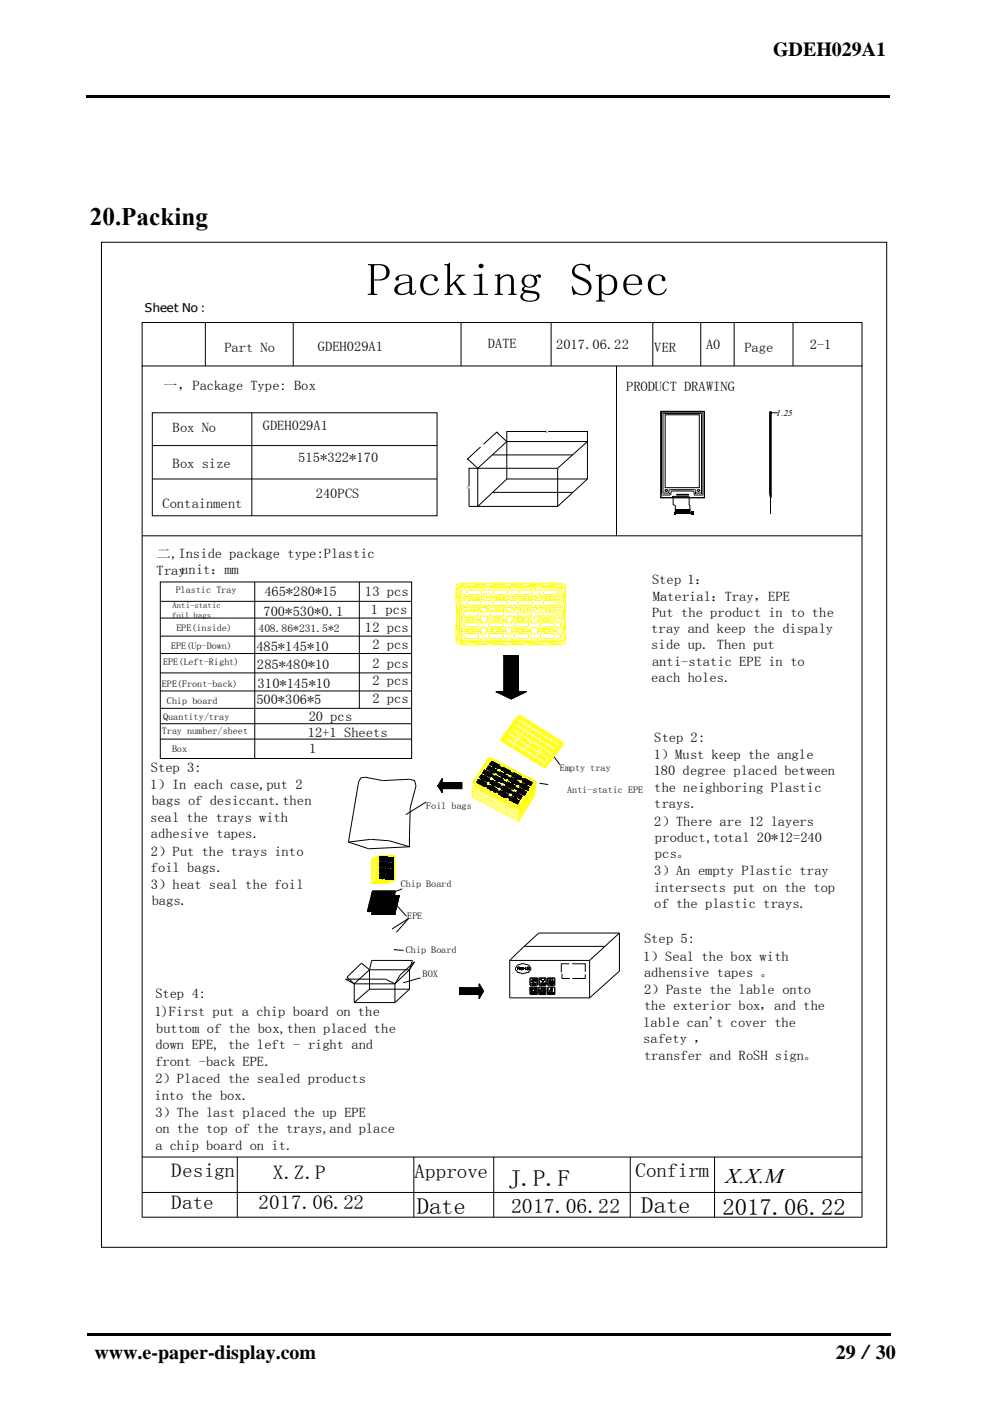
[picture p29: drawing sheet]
<svg xmlns="http://www.w3.org/2000/svg" width="210mm" height="297mm" viewBox="0 0 210 297" stroke-linecap="round" stroke-linejoin="round" font-family="sans-serif">
<defs><g id="words">
<text font-size="9.8" x="77.7" y="62.7">Packing Spec</text>
<text font-size="5.3" x="19" y="47.6">20.Packing</text>
<g font-size="4.8">
<text x="107.8" y="251.4">J.P.F</text>
<text x="88.4" y="257.3">Date</text>
<text x="136" y="257.2">Date</text>
<text x="153.2" y="257.5">2017.06.22</text>
</g>
<text font-size="4.4" x="153.8" y="250.8">X.X.M</text>
<text font-size="4.3" x="108.4" y="257.1">2017.06.22</text>
<g font-size="4.2">
<text x="163.9" y="11.8">GDEH029A1</text>
<text x="20" y="288.1">www.e-paper-display.com</text>
<text x="177.2" y="288.1">29／30</text>
</g>
<g font-size="4.1">
<text x="36.3" y="249.5">Design</text>
<text x="57.8" y="250">X.Z.P</text>
<text x="87.9" y="249.7">Approve</text>
<text x="134.7" y="249.5">Confirm</text>
<text x="36.3" y="256.2">Date</text>
<text x="54.8" y="256.4">2017.06.22</text>
</g>
<g font-size="2.8">
<text x="47.6" y="74.6">Part No</text>
<text x="67.4" y="74.5">GDEH029A1</text>
<text x="103.5" y="73.8">DATE</text>
<text x="117.9" y="74">2017.06.22</text>
<text x="138.7" y="74.6">VER</text>
<text x="149.7" y="74">A0</text>
<text x="157.8" y="74.6">Page</text>
<text x="171.7" y="74">2-1</text>
<text x="34.6" y="82.7">一，Package Type: Box</text>
<text x="132.8" y="82.8">PRODUCT DRAWING</text>
<text x="36.6" y="91.6">Box No</text>
<text x="55.7" y="91.2">GDEH029A1</text>
<text x="36.6" y="99.2">Box size</text>
<text x="63.2" y="97.9">515*322*170</text>
<text x="34.5" y="107.8">Containment</text>
<text x="67" y="105.5">240PCS</text>
<text x="33.2" y="118.4">二,Inside package type:Plastic</text>
<text x="33.2" y="121.9">Trayunit：mm</text>
<text x="138.3" y="123.8">Step 1：</text>
<text x="55.9" y="130.5">700*530*0.1</text>
<text x="56" y="126.4">465*280*15</text>
<text x="77.4" y="126.4">13 pcs</text>
<text x="78.7" y="130.1">1 pcs</text>
<text x="138.3" y="130.8">Put the product in to the</text>
<text x="138.4" y="127.4">Material：Tray，EPE</text>
<text x="77.4" y="134.1">12 pcs</text>
<text x="79" y="137.7">2 pcs</text>
<text x="138.1" y="134.3">tray and keep the dispaly</text>
<text x="138.1" y="137.7">side up. Then put</text>
<text x="54.4" y="138">485*145*10</text>
<text x="54.4" y="141.8">285*480*10</text>
<text x="79" y="141.7">2 pcs</text>
<text x="138.3" y="141.3">anti-static EPE in to</text>
<text x="54.4" y="149.2">500*306*5</text>
<text x="54.6" y="145.8">310*145*10</text>
<text x="79" y="145.2">2 pcs</text>
<text x="79" y="149">2 pcs</text>
<text x="138.1" y="144.6">each holes.</text>
<text x="65.4" y="152.9">20 pcs</text>
<text x="65.3" y="156.2">12+1 Sheets</text>
<text x="65.5" y="159.7">1</text>
<text x="138.6" y="161">1）Must keep the angle</text>
<text x="138.7" y="157.3">Step 2:</text>
<text x="31.8" y="167.3">1）In each case,put 2</text>
<text x="32" y="163.7">Step 3:</text>
<text x="138.6" y="164.4">180 degree placed between</text>
<text x="138.7" y="167.9">the neighboring Plastic</text>
<text x="32.2" y="170.7">bags of desiccant.then</text>
<text x="138.7" y="171.3">trays.</text>
<text x="31.8" y="174.3">seal the trays with</text>
<text x="32" y="177.7">adhesive tapes.</text>
<text x="138.7" y="175">2）There are 12 layers</text>
<text x="138.9" y="178.5">product,total 20*12=240</text>
<text x="32" y="181.4">2）Put the trays into</text>
<text x="32" y="184.9">foil bags.</text>
<text x="138.7" y="185.6">3）An empty Plastic tray</text>
<text x="138.9" y="182">pcs。</text>
<text x="32" y="188.5">3）heat seal the foil</text>
<text x="32.2" y="192">bags.</text>
<text x="138.6" y="189.2">intersects put on the top</text>
<text x="138.7" y="192.6">of the plastic trays.</text>
<text x="136.4" y="203.7">1）Seal the box with</text>
<text x="136.6" y="199.9">Step 5:</text>
<text x="136.6" y="207">adhensive tapes 。</text>
<text x="32.8" y="215.5">1)First put a chip board on the</text>
<text x="32.9" y="211.7">Step 4:</text>
<text x="136.6" y="210.8">2）Paste the lable onto</text>
<text x="136.6" y="214.2">the exterior box，and the</text>
<text x="33.1" y="219">buttom of the box,then placed the</text>
<text x="136.4" y="217.7">lable can't cover the</text>
<text x="136.4" y="221.2">safety ，</text>
<text x="32.9" y="222.4">down EPE, the left - right and</text>
<text x="32.9" y="226">front -back EPE.</text>
<text x="136.6" y="224.6">transfer and RoSH sign。</text>
<text x="32.8" y="233.1">into the box.</text>
<text x="32.9" y="229.6">2）Placed the sealed products</text>
<text x="32.9" y="236.8">3）The last placed the up EPE</text>
<text x="32.9" y="240.2">on the top of the trays,and place</text>
<text x="32.9" y="243.8">a chip board on it.</text>
</g>
<text font-size="2.6" x="30.7" y="66.2">Sheet No:</text>
<text font-size="2.3" x="54.8" y="134.1">408.86*231.5*2</text>
<g font-size="2">
<text x="37.3" y="125.8">Plastic Tray</text>
<text x="36.3" y="137.5">EPE(Up-Down)</text>
<text x="37.4" y="133.9">EPE(inside)</text>
<text x="34.6" y="141.1">EPE(Left-Right)</text>
<text x="34.3" y="145.7">EPE(Front-back)</text>
<text x="35.4" y="149.3">Chip board</text>
<text x="34.3" y="155.6">Tray number/sheet</text>
<text x="34.6" y="152.6">Quantity/tray</text>
<text x="36.5" y="159.4">Box</text>
<text x="118.7" y="163.5">Empty tray</text>
<text x="90.3" y="171.5">Foil bags</text>
<text x="120.2" y="168.2">Anti-static EPE</text>
<text x="85" y="188.2">Chip Board</text>
<text x="86.4" y="194.8">EPE</text>
<text x="86" y="202">Chip Board</text>
<text x="89.6" y="207">BOX</text>
</g>
<text font-size="1.8" x="164.6" y="88.3">1.25</text>
<g font-size="1.7">
<text x="36.5" y="130.9">foil bags</text>
<text x="36.6" y="128.8">Anti-static</text>
</g>
<text font-size="1" x="102.1" y="95" transform="rotate(43 102.1 95)">W</text>
<g font-size=".7">
<text x="115.7" y="91.9">L</text>
<text x="99.6" y="103.7" transform="rotate(-90 99.6 103.7)">H</text>
</g>
</g></defs>
<g fill="none" stroke="#000" stroke-width=".21">
<path d="M21.5 51.4h166.5v213.1h-166.5zM30.1 68.4h152.7v9.2h-152.7zM30.1 77.6v180.5h152.7v-180.5M43.5 68.4v9.2M62.2 68.4v9.2M97.8 68.4v9.2M116.9 68.4v9.2M130.7 77.6v36M138.4 68.4v9.2M148.6 68.4v9.2M155.7 68.4v9.2M168.1 68.4v9.2"/>
<path d="M32.3 87.5h60.4v21.9h-60.4zM32.3 94.5h60.4M53.4 87.5v21.9M99.1 97.3v.1zM99.4 99.3v.1zM99.4 99.4v3.7M99.4 99.3h18.8M101.3 99.3v8.1l6.2-5.8M101.9 94.7l-2.8 2.6 2.2 2M104.4 96.5h17.1M105.3 91.6h.2zM107.5 91.5h.1z"/>
<path d="M107.5 91.5v10.1M107.5 93.6h17l-6.3 5.7M107.5 93.6l-2.2-2-2.8 2.6M107.5 93.6l-6.2 5.7M107.6 91.5h8.2M116.2 91.5h8.3v10.1M118.2 99.3v8.1M124.5 91.5h.1M140.1 87.2v18.3h9.2v-18.3h-9.2h8.9M140.3 87.4h8.7v17.6h-1.8v-.6l-.3-.3h-4.5l-.3 .9h-1.7l-.1-.2zM140.6 87.7h8.1v16.8h-1.2v-.5l-.2-.2h-5.2l-.3 .2v.5h-1.2zM141 87.9h7.3v15.5h-7.3z"/>
<path d="M163.2 87.5h.1M163.2 87.4h.2M163.2 87.4v17.4M163.2 87.5h.2M163.4 87.2h.1v18.3h-.1l-.2-.7M163.4 87.2v21.6M163.4 87.2l-.2 .2M163.4 87.5h.1zM163.5 87.5h1.4M30.1 113.6h152.7M32.3 101.6h60.4M99.4 107.4h.1"/>
<path d="M99.4 103.7v3.7h18.8M104.4 104.4h17.1M107.5 101.6h17M124.5 101.6l-6.3 5.8M141 103.8h.5v.3l-.3 .1zM142.6 105.2h3.5l.2 3.6h-3.1v-1.6l-.5-.3v-1.4h-.1zM143.2 108.1l.1 .1zM143.3 108.1h.1M143.3 108.2v.6zM143.3 108.8h.1M143.3 108.1l.2 .7h-.2zM143.3 108.1h.2v.7z"/>
<path d="M143.3 108.1v.7M143.5 108.8h.1M143.5 108.1l.1 .7h-.1zM143.5 108.1h.1v.7zM143.5 108.8h.1zM143.5 104.8h2.5v.2h-2.5zM143.5 108.1v.7M143.6 108.1l.2 .7h-.2zM143.6 108.1h.2v.7zM143.6 108.8h.1M143.6 108.1v.7M143.8 108.1v.7z"/>
<path d="M143.8 108.8h.1M143.8 108.1v.7M144 108.1v.7zM144 108.8h.1M144 108.1l.1 .7h-.1zM144 108.1h.1v.7zM144 108.1v.7M144.1 108.8h.1M144.1 108.1l.2 .7h-.2zM144.1 108.1h.2v.7zM144.1 108.8h.2zM144.1 108.1v.7"/>
<path d="M144.3 108.1l.1 .7h-.1zM144.3 108.1h.1v.7zM144.3 108.8h.1M144.3 108.1v.7M144.4 108.1v.7zM144.4 108.8h.1M144.4 108.1v.7M144.6 108.1v.7zM144.6 108.8h.1M144.6 108.1v.7M144.7 108.1v.7zM144.7 108.8h.1"/>
<path d="M144.7 108.1l.2 .7h-.2zM144.7 108.1h.2v.7zM144.7 108.1v.7M144.9 108.8h.1M144.9 108.1l.1 .7h-.1zM144.9 108.1h.1v.7zM144.9 108.8h.1zM144.9 108.1v.7M145 108.1l.2 .7h-.2zM145 108.1h.2v.7zM145 108.8h.1M145 108.1v.7"/>
<path d="M145.2 108.1v.7zM145.2 108.8h.1M145.2 108.1v.7M145.3 108.1v.7zM145.3 108.8h.1M145.3 108.1l.2 .7h-.2zM145.3 108.1h.2v.7zM145.3 108.1v.7M145.5 108.8h.1M145.5 108.1l.1 .7h-.1zM145.5 108.1h.1v.7zM145.5 108.8h.1z"/>
<path d="M145.5 108.1v.7M145.6 108.1l.2 .7h-.2zM145.6 108.1h.2v.7zM145.6 108.8h.1M145.6 108.1v.7M145.8 108.1v.7zM145.8 108.8h.1M145.8 108.1v.7M146 108.1v.7zM146 108.8h.1M146 108.1v.7M146.1 108.1v.7z"/>
<path d="M146.1 108.8h.1M146.1 108.1h.2zM146.1 108.1l.2 .1zM146.1 108.2l.2 .6h-.2zM146.1 108.2h.2v.6zM146.3 108.8h.1M146.3 108.6v.2M146.3 108.1h-.2v.7M147.8 104l.2-.2 .4 .2-.3 .2zM163.2 104.8h.2M163.4 107.8v1zM163.4 104.8v.3z"/>
<path d="M34 123.4h53.3v37.4h-53.3zM34 127.5h53.3M34 131h53.3M34 134.9h53.3M34 138.6h53.3M54 123.4v37.4M76.2 123.4v26.8M106.8 139l3.1 7.6h-3.1zM106.8 139h3.1v7.6zM106.8 139h3.1v7.6h1.7l-3.2 1.6-3.3-1.6h1.7zM34 142.7h53.3M34 146.5h53.3"/>
<path d="M34 150.2h53.3M34 153.4h53.3M34 156.7h53.3M105.1 146.6h6.5l-3.2 1.6zM73.9 178.5l4.3 1.5 8.8-.5M76.5 164.9l.9-.1 3.7 .7 5.7-.3 1.1 .3 .3 1.1-1.2 4.7-.2 8.2a21.1 21.1 0 0 0-12.9-1l2.1-12.7zM86 172.7h.1M90.4 170l-4.4 2.7M92.8 166.6l5.1 .6h-4.6zM92.8 166.6h5.1v.6zM93.3 165.9l4.6 .7h-5.1zM93.3 165.9h4.6v.7z"/>
<path d="M93.3 167.2h.4v.8zM93.7 165.1v.8h-.4zM93.7 165.1v.8h4.2v1.3h-4.2v.8l-.9-1.4zM114.4 166.1h.1M114.4 166.1l1.8 .2M117.3 160.2h.1M117.3 160.2l1.4 1.9M77.9 193.3h4.9M78 192.7l4.2-3.8-4.2 4M78.2 191.7l3.2-2.8-3.2 3M78.2 192.3l3.7-3.4-3.9 3.5M78.5 190.7l2-1.8-2 2"/>
<path d="M78.7 190.3l1.5-1.4-1.5 1.5M78.8 193.7l.3 .1M78.8 193.7l.2 .1M78.8 189.7l.9-.8-1 1M78.8 193.3l4.8-4.4-4.6 4.4M78.8 193.8h4.9M79 193.6l.3 .2M79 193.4l.3 .4M79 193.3l-.2 .5M79 193.3l.7 .5M79 193.3l.6 .5M79.1 193.8l.8-.5 .6 .5"/>
<path d="M79.1 188.9l-.1 .1M79.1 193.3l-.1 .1M79.1 193.3l.8 .5M79.1 193.3l.6 .5M79.3 193.3l.6 .5M79.3 188.9l-.5 .4M79.3 193.3l-.5 .4M79.3 193.3l-.5 .3 .3 .2M79.4 193.3l.8 .5M79.4 188.9l-.6 .6M79.4 193.3l-.6 .4M79.4 193.3l-.6 .5"/>
<path d="M79.6 193.3l.7 .5M79.6 193.3l.6 .5M79.6 193.3l-.6 .5M79.6 188.9l-.8 .7M79.6 193.3l-.8 .5M79.7 193.3l.6 .5M79.7 193.3l-.7 .5M79.7 193.3l.8 .5M79.9 188.9l-1.2 1.1M80 193.3l-.6 .5-.4-.4M80 193.3l-.7 .5M80 193.3l.8 .5"/>
<path d="M80 193.3l.7 .5M80 188.9l-1.3 1.3M80.2 193.3l.8 .5M80.2 193.3l.6 .5M80.2 193.3l-.6 .5M80.3 188.9l-1.8 1.7M80.3 193.3l.7 .5M80.3 193.3l-.6 .5M80.3 193.3l-.7 .5M80.5 193.3l.8 .5M80.5 193.3l.6 .5 .6-.5M80.5 193.3l-.6 .5"/>
<path d="M80.5 193.3l-.8 .5M80.7 193.3l.7 .5M80.7 188.9l-2.2 2.1M80.7 193.3l.6 .5M80.7 193.3l-.8 .5M80.8 193.3l.6 .5M80.8 188.9l-2.3 2.3M80.8 193.3l-.6 .5M80.8 193.3l.8 .5M81 193.3l-.7 .5M81 193.3l-.8 .5M81 188.9l-2.7 2.4"/>
<path d="M81 193.3l.6 .5M81.1 193.3l-.8 .5M81.1 188.9l-2.8 2.5M81.1 193.3l.8 .5M81.1 193.3l.6 .5 .6-.5M81.1 193.3l-.6 .5M81.3 188.9l-3 2.7M81.3 193.3l.7 .5M81.3 193.3l.6 .5M81.3 193.3l-.6 .5M81.3 193.3l-.8 .5M81.4 193.3l.8 .5"/>
<path d="M81.4 193.3l.6 .5M81.4 193.3l-.6 .5M81.4 193.3l-.7 .5M81.6 193.3l.6 .5M81.6 188.9l-3.4 3.1M81.6 193.3l-.6 .5M81.6 193.3l-.8 .5M81.7 188.9l-3.5 3.2M81.7 193.3l-.7 .5M81.7 193.3l.8 .5M82 193.3l-.6 .5M82 193.3l-.7 .5"/>
<path d="M82 193.3l.8 .5M82 188.9l-4 3.7M82 193.3l.7 .5M82.2 193.3l-.8 .5M82.2 193.3l.8 .5M82.2 193.3l.6 .5M82.2 193.3l-.6 .5M82.3 193.3l.8 .5M82.3 193.3l.7 .5M82.3 188.9l-4.4 4.1M82.3 193.3l-.7 .5M82.5 193.3l.8 .5"/>
<path d="M82.5 193.3l.6 .5M82.5 193.3l-.6 .5M82.5 188.9l-4.6 4.2M82.5 193.8l-.6-.5 .8 .5M82.7 193.3l.6 .5M82.7 193.3l-.7 .5M82.7 193.3l-.8 .5M82.8 193.3l-.8 .5M82.8 193l.9 .8M82.8 193l.9 .7M82.8 192.9l.9 .8M82.8 192.9l.9 .7"/>
<path d="M82.8 188.9l-4.9 4.4M82.8 193.1l.8 .7 .1-.1M82.8 193.1l-.1 .2M82.8 193.3l.6 .5 .3-.2M82.8 193l-.3 .3M83 192.7l-.7 .6M83 192.6l-.8 .7M83 192.6l.9 .8-.6 .4M83 192.6l.9 .7M83 192.3l.9 .8M83 192.3l.9 .7M83 192.1l.9 .9"/>
<path d="M83 188.9l-4.8 4.4M83 192.7l.7 .9M83 192.7l.7 .7M83 192.6l.7 .8M83.1 191.6l-1.7 1.7M83.1 191.7l-1.7 1.6M83.1 189.3h.1M83.1 197h.1M83.1 197l3.6-2.3-2.7 3M83.1 191.7l.9 .9M83.1 191.7l.9 .7M83.1 191.6l.9 .8"/>
<path d="M83.1 191.6l.9 .7M83.1 192.1l.8 .9M83.1 192.1l.8 .8M83.1 192.1l-1.8 1.7M83.3 191l1.2-1.1 .2 .1-1.4 1.3M83.3 191.3l.9 .8-2 1.7M83.3 191.3l.9 .7M83.3 191.2l.9 .8M83.3 191.2l.9 .7M83.3 191l.9 .9M83.3 191l.9 .7M83.3 188.9l-5 4.4"/>
<path d="M83.3 191.4l-2 1.9M83.3 191.4l.7 .9M83.3 191.4l.7 .7M83.3 191.2l-2.2 2.1M83.3 191.3l-2.2 2M83.3 191l-2.3 2.3M83.3 190.9l-2.5 2.4M83.4 190.9l.8 .8M83.4 190.7l.8 .9-.8-.7M83.4 190.7l.9 .7M83.4 188.9l-4.7 4.4M83.6 190.2l-3.4 3.1"/>
<path d="M83.6 190.3l-3.4 3M83.6 190l-3.6 3.3M83.6 189.9l-4.3 3.9M83.6 190l.1-.1 .8 .7M83.6 190l.9 .9-1.5 1.4M83.6 190l.9 .7M83.6 189.9l.9 .8M83.6 189.9l.9 .7M83.6 189.9h1.1M83.6 189.7l-4.5 4.1M83.6 190.2l.7 .8-.7-.7M83.6 190.2l.7 .7"/>
<path d="M83.7 193.4l-.4 .4M83.7 189.2l-4.3 4.1M83.7 189.3l-4.3 4M83.7 189l-4.4 4.3M83.7 188.9l-4.7 4.4M83.7 189.6l-4 3.7M83.7 189.5l-4.1 3.8M83.9 193.3l-.6 .5M83.9 193.1l-.8 .7M83.9 193.3l-.8 .5M83.9 192.9l-.9 .9M83.9 193l-.9 .8"/>
<path d="M83.9 191.7h.1M83.9 192.9l-.8-.9 .8 .7-1.1 1.1M83.9 193.1l-.9-.7 .9 .9M83.9 188.9l-1.1 4.4M83.9 191.7l2.3 2.6M83.9 188.9l-4.8 4.4M83.9 192.9l-1.1 .9M83.9 188.9h-4.9l-1.1 4.4M83.9 189.9l.6 .7M83.9 189.9l.6 .5M83.9 189.9l-.3 .3M83.9 189.9l-.3 .4"/>
<path d="M84 192.3l-1.7 1.5-.6-.5M84 197.7h.1M84 192.6l-.9-.7 .9 .8-1.3 1.1M84 189.9l.5 .5M84 189.9l.5 .4-.3-.4M84 192.6l-1.3 1.2M84 192.4l-1.5 1.4M84 189.9l-3.7 3.4M84 189.9l-.6 .4 .9 .9M84.2 192l-2 1.8M84.2 189.9l.5 .3M84.2 191.7l-1.4 1.3"/>
<path d="M84.2 191.9l-1.4 1.2M84.2 189.9l-3.7 3.4M84.2 189.9l-.8 .8M84.3 191.2l-2.3 2.1M84.3 191.3l-1.3 1.3M84.3 191.4l-1.5 1.5M84.3 189.9l.4 .3M84.3 189.9l-4.3 3.9-.6-.5M84.3 189.9l-.9 1M84.3 191.3l-.9-.7 .9 .8M84.3 191.2l-.9-.8 .9 .9M84.5 190.6l-2.9 2.7"/>
<path d="M84.5 190.7l-2.8 2.6M84.5 190.4l-1.4 1.3M84.7 189.9l-1.4 1.3M84.7 190.2l-1.6 1.4M84.7 189.9l-1 3.9M85.3 188.5l-2.2 .8M131.3 197.8l-6.3 5.8M131.3 197.8v8.1l-6.3 5.7M131.3 197.8h-17.1l-6.1 5.8M75.1 212.6h8.6M75.1 208.6l-1.8-1h8.4l2 1M75.1 208.6v4"/>
<path d="M75.1 208.6h8.6M78.3 209.7h8.5M78.3 205.6h8.5M78.3 205.6v4.1M78.3 205.6l.5-2h8.6l-.6 2M78.3 205.6l-1.7-1.4-3 3 1.5 1.4M78.3 205.6l-3.2 3M78.3 209.7l-3.2 2.9M83.6 201.4h.1zM83.7 208.6v4M83.7 201.4l1.9 .1M85.6 208.3h.1z"/>
<path d="M86.8 205.6v4.1M86.8 205.6l1.1-1.7-3.1 2.8-1.1 1.9M86.8 209.7l-3.1 2.9M86.8 205.6l-3.1 3M89.1 207.3l-3.4 1M97.4 209.4l5.1 .7h-5.1zM97.4 209.4h4.7l.4 .7zM97.4 210.1l4.7 .8h-4.7zM97.4 210.1h5.1l-.4 .8zM97.4 209.4h4.2v-.8l.9 1.5-.9 1.6v-.8h-4.2zM101.6 208.6l.5 .8h-.5zM101.6 210.9h.5l-.5 .8z"/>
<path d="M108.1 203.6h16.9M108.1 203.6v8h16.9M109.6 204.8a1.92 1.92 0 0 1 2.9 .5v.3l-.4 .6-.6 .1a1.86 1.86 0 0 1-2.2-.7v-.4zM109.8 205.3h.4v-.3h-.4v.6M109.9 205.3l.3 .3M110.1 205v.5M110.4 205.2l.4 .1v.3h-.4zM110.5 205.2v.4M110.7 205.2v.4M111 205.3h.5M111 205v.6M111.2 200.7h17"/>
<path d="M111.5 205v.6M111.6 205.5l.2 .1zM111.8 205.2l.1 .1M112.1 205l.1 .2h-.1zM112.1 205.3v.3M112.1 205h-.3v.3h.4v.3h-.4M112.4 208.6h1.5M112.4 207.5h1.5M112.4 210.4h1.4M112.4 208.5h1.5M112.4 207.3h1.5v1.6h-1.5zM112.4 209.3h1.5v1.6h-1.5z"/>
<path d="M112.7 208v-.1h.3v.1l.2-.1v.6M112.7 210.6v.1M112.7 210.6l-.2 .1v-.1h.5v.1M112.8 209.6h.5M112.8 209.6l.2 .3-.3-.2M112.8 208.7h.7M112.8 209.6v.5l.2 .2h-.3v-.3h-.2v-.6h.2v.5M112.8 208.6v.1M112.8 210.6v.1l-.1-.1M112.8 208.7l.2-.1v.3M112.8 209.6l.4-.2 .1 .2M113 208.3v.2"/>
<path d="M113.2 207.6l.1 .1M113.2 208l.1-.1 .2 .1v-.3h-.7v.3M113.2 210.7v-.1h.4v.1l-.1-.1v.1M113.3 209.6v.5l-.1 .2h.3v-.3h.1v-.6h-.1v.5M113.3 208.6v.3l-.1-.3M113.3 210.6v.1M113.3 209.6l-.1 .3 .3-.2M113.5 207.5v.1M113.5 208.6v.3M113.5 207.9h.1v.1zM113.6 207.6v.1M113.8 209.3v1.4h-1.4"/>
<path d="M114.2 210.4h1.4M114.2 207.3h1.6v1.6h-1.6zM114.2 209.3h1.6v1.6h-1.6zM114.4 210.1h.6M114.4 210.1l.1 .2h.5v-.2M114.5 207.5v.2h.2v-.2M114.7 209.7l-.2 .4M114.7 210.7v-.1l.1 .1M114.7 209.7l.1-.3h.4l.1 .3M114.7 209.7l-.3 .2h.1l-.1 .2M114.7 209.7l.3-.3v.3h.3M114.8 207.5l-.1 .4h.6l.2-.4"/>
<path d="M114.8 208.6v.3l-.1-.2h.3M115 210.1l.5 .2M115 208.3h.2M115 210.1l.2-.1 .3 .3M115 207.9v.4M115 208.3l-.3 .2M115.2 208.3l.3 .2M115.2 207.9v.4M115.2 208.6l.1 .3M115.2 210.6v.1l.1-.1h-.3v.1M115.3 209.7l.3 .3-.1 .3M115.3 209.7l-.1 .2 .3 .4"/>
<path d="M115.6 209.3v1.4h-1.4M115.8 208.6h-1.4v.3M115.8 207.5h-1.4v1h1.4M116.1 207.3h1.5v1.6h-1.5zM116.1 209.3h1.5v1.6h-1.5zM116.2 210.4h1.4M116.2 210.6l.2 .1M116.2 209.3v1.4h1.4M116.4 208.3h1.1M116.5 207.5l.2 .7 .2-.3M116.5 210.7v-.1h.5v.1M116.5 210.1h.7v.2h-.7z"/>
<path d="M116.5 209.9h.7v.1h-.7zM116.7 208.7h.2M116.7 207.5v.4h.2M116.7 208.6v.3M116.7 210.6v.1M116.9 207.9v.1M116.9 208.6v.3M116.9 210.6v.1M117 208.7h.2M117 207.5l.2 .7 .1-.3M117 208.6v.3M117 209.6l-.3 .1h.3v-.3h-.1v.3"/>
<path d="M117.2 207.5v.4h.1M117.3 210.7l-.1-.1h.3v.1M117.3 207.9v.1M117.6 208.6h-1.4v.3M117.6 207.5h-1.4v1h1.4M119.2 206.5v1h1.5M120.7 204.3h-1.7v1.9M121.3 204.3h2.8v1.7M124.1 206.6v.9h-2.8M125 203.6v8M30.1 245.3h152.7M30.1 252.8h152.7"/>
<path d="M50.3 245.3v12.8M87.7 245.3v12.8M104.7 245.3v12.8M133.6 245.3v12.8M151.5 245.3v12.8"/>
</g>
<g fill="#000">
<path d="M99.1 97.3v.1zM99.4 99.3v.1zM105.3 91.6h.2zM107.5 91.5h.1zM163.4 87.5h.1zM143.2 108.1l.1 .1zM143.3 108.2v.6zM143.3 108.1l.2 .7h-.2zM143.3 108.1h.2v.7zM143.5 108.1l.1 .7h-.1zM143.5 108.1h.1v.7zM143.5 108.8h.1z"/>
<path d="M143.6 108.1l.2 .7h-.2zM143.6 108.1h.2v.7zM143.8 108.1v.7zM144 108.1v.7zM144 108.1l.1 .7h-.1zM144 108.1h.1v.7zM144.1 108.1l.2 .7h-.2zM144.1 108.1h.2v.7zM144.1 108.8h.2zM144.3 108.1l.1 .7h-.1zM144.3 108.1h.1v.7zM144.4 108.1v.7z"/>
<path d="M144.6 108.1v.7zM144.7 108.1v.7zM144.7 108.1l.2 .7h-.2zM144.7 108.1h.2v.7zM144.9 108.1l.1 .7h-.1zM144.9 108.1h.1v.7zM144.9 108.8h.1zM145 108.1l.2 .7h-.2zM145 108.1h.2v.7zM145.2 108.1v.7zM145.3 108.1v.7zM145.3 108.1l.2 .7h-.2z"/>
<path d="M145.3 108.1h.2v.7zM145.5 108.1l.1 .7h-.1zM145.5 108.1h.1v.7zM145.5 108.8h.1zM145.6 108.1l.2 .7h-.2zM145.6 108.1h.2v.7zM145.8 108.1v.7zM146 108.1v.7zM146.1 108.1v.7zM146.1 108.1h.2zM146.1 108.1l.2 .1zM146.1 108.2l.2 .6h-.2z"/>
<path d="M146.1 108.2h.2v.6zM106.8 139l3.1 7.6h-3.1zM106.8 139h3.1v7.6zM105.1 146.6h6.5l-3.2 1.6zM92.8 166.6l5.1 .6h-4.6zM92.8 166.6h5.1v.6zM93.3 165.9l4.6 .7h-5.1zM93.3 165.9h4.6v.7zM93.3 167.2h.4v.8zM93.7 165.1v.8h-.4zM83.6 201.4h.1zM85.6 208.3h.1z"/>
<path d="M97.4 209.4l5.1 .7h-5.1zM97.4 209.4h4.7l.4 .7zM97.4 210.1l4.7 .8h-4.7zM97.4 210.1h5.1l-.4 .8zM101.6 208.6l.5 .8h-.5zM101.6 210.9h.5l-.5 .8z"/>
<path d="M142.9 108.5h.3v.6h-.3z" fill-rule="evenodd"/>
<path d="M146.4 108.4h.6v.7h-.6z" fill-rule="evenodd"/>
</g>
<g fill="#000">
<path d="M99.1 97.5l.1 .1zM107.4 93.6l.1 .1zM124.5 93.6l.1 .1zM124.5 91.5l.1 .1zM163.2 87.7h.1zM163.3 87.7h.1zM163.5 87.7h.1zM163.5 87.5l.1 .1zM99.5 107.4l.1 .1zM101.3 107.4v.1zM141.8 104.5l.1 .1zM142.6 105.5l.1 .1z"/>
<path d="M142.6 105.3l.1 .1zM143.2 108.8l.1 .1zM143.3 108.8l.1 .1zM143.5 108.8l.1 .1zM143.7 108.8l.1 .1zM143.8 108.8v.1zM143.9 108.8l.1 .1zM144.1 108.8l.1 .1zM144.3 108.8l.1 .1zM144.4 108.8l.1 .1zM144.6 108.8l.1 .1zM144.7 108.8l.1 .1z"/>
<path d="M144.9 108.8v.1zM145 108.8l.1 .1zM145.2 108.8l.1 .1zM145.4 108.8l.1 .1zM145.5 108.8v.1zM145.6 108.8l.1 .1zM145.8 108.1h.1zM145.8 108.8l.1 .1zM146 108.8v.1zM146.1 108.1h.1zM146.1 108.8l.1 .1zM146.3 108.8l.1 .1z"/>
<path d="M147.5 104.5l.1 .1zM148.8 104.5v.1zM163.3 104.5l.1 .1zM163.3 105.3l.1 .1zM163.3 108.8l.1 .1zM78.8 193.8l.1 .1zM79 188.9l.1 .1zM79 193.3l.1 .1zM82.8 193.3l.1 .1zM83.6 189.9h.1zM83.7 193.8l.1 .1zM84.7 189.9h.1z"/>
<path d="M109.7 205.6l.1 .1zM109.7 205.3l.1 .1zM109.7 205l.1 .1zM109.9 205.3l.1 .1zM110.1 205l.1 .1zM110.1 205.3l.1 .1zM110.1 205.5l.1 .1zM110.1 205.2l.1 .1zM110.2 205l.1 .1zM110.2 205.6l.1 .1zM110.2 205.2l.1 .1zM110.2 205.3l.1 .1z"/>
<path d="M110.4 205.3l.1 .1zM110.4 205.2l.1 .1zM110.4 205.6l.1 .1zM110.4 205.5l.1 .1zM110.6 205.2l.1 .1zM110.6 205.6l.1 .1zM110.6 205.5l.1 .1zM110.6 205.3l.1 .1zM110.7 205.2v.1zM110.7 205.6v.1zM110.7 205.5v.1zM110.7 205.3v.1z"/>
<path d="M110.8 205.3l.1 .1zM110.8 205.5l.1 .1zM110.8 205.6l.1 .1zM111 205l.1 .1zM111 205.6l.1 .1zM111.4 205l.1 .1zM111.4 205.6l.1 .1zM111.6 205.5l.1 .1zM111.8 205.5v.1zM111.8 205.3v.1zM111.8 205.2v.1zM111.8 205v.1z"/>
<path d="M111.8 205.6v.1zM111.9 205.6l.1 .1zM111.9 205.3l.1 .1zM111.9 205l.1 .1zM112.1 205.6l.1 .1zM112.1 205.5l.1 .1zM112.1 205.3l.1 .1zM112.1 205l.1 .1zM112.1 205.2l.1 .1zM112.3 205.2l.1 .1zM112.3 205.3l.1 .1zM112.3 205.5l.1 .1z"/>
<path d="M112.3 205.6l.1 .1zM112.5 209.4l.1 .1zM112.5 209.6l.1 .1zM112.5 209.7l.1 .1zM112.5 210l.1 .1zM112.5 209.8l.1 .1zM112.5 210.7l.1 .1zM112.5 210.6l.1 .1zM112.7 207.9l.1 .1zM112.7 208.1h.1zM112.7 209.7l.1 .1zM112.7 209.8l.1 .1z"/>
<path d="M112.7 209.6l.1 .1zM112.7 209.4l.1 .1zM112.7 210l.1 .1zM112.7 210.2l.1 .1zM112.7 210.6l.1 .1zM112.7 210.7l.1 .1zM112.9 207.7v.1zM112.9 209.6v.1zM112.9 210.2v.1zM112.9 210v.1zM112.9 209.8v.1zM112.9 209.7v.1z"/>
<path d="M112.9 210.6v.1zM112.9 210.7v.1zM112.9 208.7v.1zM113 208.5l.1 .1zM113 207.7l.1 .1zM113 207.9l.1 .1zM113 208.1h.1zM113 208.3l.1 .1zM113 207.6l.1 .1zM113 210.3h.1zM113 210.6l.1 .1zM113 210.7l.1 .1z"/>
<path d="M113 208.6h.1zM113 208.7l.1 .1zM113 208.9l.1 .1zM113.1 208.5l.1 .1zM113.1 208.3l.1 .1zM113.1 207.9l.1 .1zM113.1 208.1h.1zM113.1 207.7l.1 .1zM113.1 207.6l.1 .1zM113.1 210.3h.1zM113.1 208.7l.1 .1zM113.1 210.7l.1 .1z"/>
<path d="M113.1 210.6l.1 .1zM113.1 208.6h.1zM113.3 207.9l.1 .1zM113.3 207.7l.1 .1zM113.3 207.6l.1 .1zM113.3 207.5h.1zM113.3 210.2l.1 .1zM113.3 210l.1 .1zM113.3 209.8l.1 .1zM113.3 209.7l.1 .1zM113.3 208.6h.1zM113.3 208.7l.1 .1z"/>
<path d="M113.3 208.9l.1 .1zM113.3 210.6l.1 .1zM113.3 210.7l.1 .1zM113.5 207.9v.1zM113.5 207.7v.1zM113.5 207.6v.1zM113.5 210v.1zM113.5 210.2v.1zM113.5 209.7v.1zM113.5 209.8v.1zM113.5 209.6v.1zM113.5 208.7v.1z"/>
<path d="M113.5 208.9v.1zM113.5 210.7v.1zM113.5 210.6v.1zM113.6 208.1h.1zM113.6 207.9l.1 .1zM113.6 207.7l.1 .1zM113.6 207.6l.1 .1zM113.6 209.4l.1 .1zM113.6 209.6l.1 .1zM113.6 209.7l.1 .1zM113.6 209.8l.1 .1zM113.6 210l.1 .1z"/>
<path d="M113.6 210.6l.1 .1zM113.6 210.7l.1 .1zM114.4 210.2l.1 .1zM114.4 210l.1 .1zM114.4 209.8l.1 .1zM114.6 210.2v.1zM114.6 207.7v.1zM114.6 207.6v.1zM114.7 210l.1 .1zM114.7 209.7l.1 .1zM114.7 207.7l.1 .1zM114.7 208.5l.1 .1z"/>
<path d="M114.7 207.9l.1 .1zM114.7 210.6l.1 .1zM114.7 210.7l.1 .1zM114.7 208.7l.1 .1zM114.8 209.4l.1 .1zM114.8 207.5h.1zM114.8 207.9l.1 .1zM114.8 210.7l.1 .1zM114.8 210.6l.1 .1zM114.8 208.6h.1zM114.8 208.7l.1 .1zM114.8 208.9l.1 .1z"/>
<path d="M115 209.4l.1 .1zM115 209.7l.1 .1zM115 209.6l.1 .1zM115 208.1h.1zM115 207.9l.1 .1zM115 210.6l.1 .1zM115 210.7l.1 .1zM115 208.7l.1 .1zM115.1 209.8l.1 .1zM115.1 210.2l.1 .1zM115.1 210.3h.1zM115.1 209.4l.1 .1z"/>
<path d="M115.1 208.1h.1zM115.1 207.9l.1 .1zM115.1 210.6l.1 .1zM115.1 210.7l.1 .1zM115.1 208.7l.1 .1zM115.1 208.6h.1zM115.3 209.7l.1 .1zM115.3 210.3h.1zM115.3 209.6l.1 .1zM115.3 207.9l.1 .1zM115.3 210.6l.1 .1zM115.3 210.7l.1 .1z"/>
<path d="M115.3 208.6h.1zM115.3 208.7l.1 .1zM115.3 208.9l.1 .1zM115.5 210l.1 .1zM115.5 210.3h.1zM115.5 208.5l.1 .1zM115.5 207.5h.1zM115.5 207.6l.1 .1zM115.5 207.7l.1 .1zM115.7 210v.1zM115.7 208.6h.1zM116.2 210.7l.1 .1z"/>
<path d="M116.2 210.6l.1 .1zM116.4 208.5l.1 .1zM116.4 208.3l.1 .1zM116.4 210.6l.1 .1zM116.4 210.7l.1 .1zM116.5 208.1h.1zM116.5 207.9l.1 .1zM116.5 210.6l.1 .1zM116.5 210.7l.1 .1zM116.5 210.3h.1zM116.5 210l.1 .1zM116.7 208.1l.1 .1z"/>
<path d="M116.7 208.6h.1zM116.7 208.9l.1 .1zM116.7 208.7l.1 .1zM116.7 210.6l.1 .1zM116.7 210.7l.1 .1zM116.7 209.7l.1 .1zM116.8 208.1h.1zM116.8 208.7l.1 .1zM116.8 208.9l.1 .1zM116.8 208.6h.1zM116.8 210.6l.1 .1zM116.8 210.7l.1 .1z"/>
<path d="M116.8 209.6l.1 .1zM116.8 209.4l.1 .1zM116.8 209.7l.1 .1zM117 208.1h.1zM117 207.9l.1 .1zM117 208.6h.1zM117 208.7l.1 .1zM117 208.9l.1 .1zM117 210.6l.1 .1zM117 210.7l.1 .1zM117 209.4l.1 .1zM117 209.6l.1 .1z"/>
<path d="M117 209.7l.1 .1zM117.2 208.1l.1 .1zM117.2 208.6h.1zM117.2 208.7l.1 .1zM117.2 210.6l.1 .1zM117.2 210.7l.1 .1zM117.3 208.1h.1zM117.3 210.6l.1 .1zM117.3 210.7l.1 .1zM117.4 208.5l.1 .1zM117.4 208.3l.1 .1zM117.4 210.6l.1 .1z"/>
<path d="M117.4 210.7l.1 .1zM117.6 210.4l.1 .1zM117.6 207.5h.1zM120.7 207.5h.1z"/>
</g>
<g fill="#ff0">
<path d="M97.8 136l.1 .1z"/>
<path d="M97.8 124.4l.1 .1z"/>
</g>
<g fill="none" stroke="#ff0" stroke-width=".21">
<path d="M96.8 135.2l.5 .4v.4M96.8 124l.8-.3h21.4l.8 .3 .1 .7v3.5l-.1 .2 .1 7.3-.1 .7-.8 .3h-6.8l-.4-.4-.5 .4h-7.1l-.4-.4-.5 .4h-5.7l-.8-.3-.1-.7v-3.5l.1-.2-.1-7.3zM97.1 127.1l-.3-.5v-.9l.3 .4v1.5l-.3 .5v1.8M97.1 133.7l-.3-.4v-1l.3 .4v1.7l-.3 .5v.7l1 .8h1.2l.4-.3h1.9l.5 .3M97.1 130.3l-.3-.4v-1.1l.3 .4v2l-.3 .4v1.7M97.3 124.4v.4l-.5 .4M97.4 136h.4l.4 .4M97.6 124.7l.6-.3h20.2l.6 .3 .2 .5v10l-.2 .5-.6 .3h-20.2l-.6-.3-.2-.5v-10zM98.2 124l-.4 .4h-.4M100.2 124.2l.5-.2h1.1l-.5 .2h-1.9l-.4-.2h-1.2l-1 .8v1.7M100.2 136.1l.5 .3h1.1M100.5 124h2.5l.5 .2h1.6l.5-.2h-1.1l-.4 .2"/>
<path d="M104.1 136.1l.4 .3h1.1l-.5-.3h-1.6l-.5 .3h-1.2M104.5 124h2.5l.5 .2h1.6l.5-.2h-1.1l-.4 .2M108.1 136.1l.4 .3h1.1l-.5-.3h-1.6l-.5 .3h-2.5M108.5 124h2.5l.3 .2h1.9l.4-.2h-1.1l-.4 .2M112.1 136.1l.4 .3h1.1l-.4-.3h-1.9l-.3 .3h-2.5M112.5 124h2.3l.5 .2h1.9l.4-.2M112.5 136.4h2.3l.5-.3h1.9l.4 .3M114.5 126.5h2M116.1 124.2l.4-.2h2.4l.9 .8v.9M116.7 124h1.1M119 124.2v.3h.5M119.5 133.7l.3-.4v-1l-.3 .4v1.7l.3 .5v.7l-.9 .8h-2.4l-.4-.3"/>
<path d="M119.5 126.9l.3-.4v-1l-.3 .4v1.7l.3 .5v1.7M119.5 130.3l.3-.4v-1.1l-.3 .4v2l.3 .4v1.7M119.5 135.9h-.5v.2"/>
</g>
<path d="M114.5 126.4v.1" fill="none" stroke="#ff0" stroke-width=".21"/>
<path d="M114.7 126.4h.1z" fill="#ff0"/>
<path d="M113.5 126.1v-.2h1l.2 .5h-.2" fill="none" stroke="#ff0" stroke-width=".21"/>
<path d="M109.3 126.5h2M113.5 126.1v.4h-1.4" fill="none" stroke="#ff0" stroke-width=".21"/>
<path d="M109.3 126.4h.1z" fill="#ff0"/>
<path d="M108.1 126.1l.1-.2h1.1l.2 .2-.2 .4" fill="none" stroke="#ff0" stroke-width=".21"/>
<path d="M108 126.4h.1z" fill="#ff0"/>
<path d="M108.1 126.1v.3" fill="none" stroke="#ff0" stroke-width=".21"/>
<path d="M108.2 126.4h.1z" fill="#ff0"/>
<path d="M103.9 126.5h2M108.1 126.4l.1 .1h-1.5" fill="none" stroke="#ff0" stroke-width=".21"/>
<path d="M103.9 126.4h.1z" fill="#ff0"/>
<path d="M102.5 126.4l.2-.5h1.2l.2 .5-.2 .1" fill="none" stroke="#ff0" stroke-width=".21"/>
<path d="M102.7 126.4h.1z" fill="#ff0"/>
<path d="M98.5 126.5h1.9M102.5 126.4l.2 .1h-1.6" fill="none" stroke="#ff0" stroke-width=".21"/>
<path d="M98.4 126.4h.1z" fill="#ff0"/>
<path d="M98.4 126.4l.1 .1" fill="none" stroke="#ff0" stroke-width=".21"/>
<path d="M98.4 125.9l.1 .2v.3h-.1" fill="none" stroke="#ff0" stroke-width=".21"/>
<path d="M97.8 125.9l.1 .1z" fill="#ff0"/>
<path d="M102.7 124.7h-3.3v-.2h-.9v.6h-.7v.8h.6" fill="none" stroke="#ff0" stroke-width=".21"/>
<path d="M102.7 124.8l.1 .1z" fill="#ff0"/>
<path d="M102.7 124.7l-.2 .4h1.6" fill="none" stroke="#ff0" stroke-width=".21"/>
<path d="M104.1 124.5v.1z" fill="#ff0"/>
<path d="M105 124.5h-.9v.6" fill="none" stroke="#ff0" stroke-width=".21"/>
<path d="M105 124.7h.1z" fill="#ff0"/>
<path d="M105 124.5v.2h3.1" fill="none" stroke="#ff0" stroke-width=".21"/>
<path d="M108.2 124.8l.1 .1z" fill="#ff0"/>
<path d="M108.1 124.7l.1 .1" fill="none" stroke="#ff0" stroke-width=".21"/>
<path d="M108 124.8l.1 .1z" fill="#ff0"/>
<path d="M108.2 124.8h-.1v.3h1.4" fill="none" stroke="#ff0" stroke-width=".21"/>
<path d="M109.5 124.5l.1 .1z" fill="#ff0"/>
<path d="M109.5 124.5v.6" fill="none" stroke="#ff0" stroke-width=".21"/>
<path d="M110.2 124.5l.1 .1z" fill="#ff0"/>
<path d="M109.5 124.5h.7v.2h3.3" fill="none" stroke="#ff0" stroke-width=".21"/>
<path d="M113.5 124.8v.1z" fill="#ff0"/>
<path d="M113.5 124.7v.1" fill="none" stroke="#ff0" stroke-width=".21"/>
<path d="M113.5 125.1v.1z" fill="#ff0"/>
<path d="M115.6 124.5h-.9v.6h-1.2v-.3" fill="none" stroke="#ff0" stroke-width=".21"/>
<path d="M115.6 124.5v.2h3.3" fill="none" stroke="#ff0" stroke-width=".21"/>
<path d="M118.9 124.8l.1 .1z" fill="#ff0"/>
<path d="M118.9 124.7v.1" fill="none" stroke="#ff0" stroke-width=".21"/>
<path d="M118.7 124.8l.1 .1z" fill="#ff0"/>
<path d="M118.7 124.8h.2" fill="none" stroke="#ff0" stroke-width=".21"/>
<path d="M118.7 126.4h.1z" fill="#ff0"/>
<path d="M118.7 124.8v1.6" fill="none" stroke="#ff0" stroke-width=".21"/>
<path d="M118.9 126.4h.1z" fill="#ff0"/>
<path d="M118.7 126.4l.2 .1h-1.6" fill="none" stroke="#ff0" stroke-width=".21"/>
<path d="M118.9 127.1l.1 .1z" fill="#ff0"/>
<path d="M117.3 127.1h1.6M118.7 127.1v.1" fill="none" stroke="#ff0" stroke-width=".21"/>
<path d="M118.7 128.6l.1 .1z" fill="#ff0"/>
<path d="M118.7 127.2v1.4" fill="none" stroke="#ff0" stroke-width=".21"/>
<path d="M118.9 128.6l.1 .1z" fill="#ff0"/>
<path d="M118.7 128.6h.2" fill="none" stroke="#ff0" stroke-width=".21"/>
<path d="M118.9 128.8l.1 .1z" fill="#ff0"/>
<path d="M118.9 128.6v.2h-1.6" fill="none" stroke="#ff0" stroke-width=".21"/>
<path d="M114.6 128.8v.1z" fill="#ff0"/>
<path d="M114.5 128.8h2" fill="none" stroke="#ff0" stroke-width=".21"/>
<path d="M114.6 128.6v.1z" fill="#ff0"/>
<path d="M114.5 128.6v.2" fill="none" stroke="#ff0" stroke-width=".21"/>
<path d="M114.7 128.6l.1 .1z" fill="#ff0"/>
<path d="M114.5 128.4h.2v.2h-.2" fill="none" stroke="#ff0" stroke-width=".21"/>
<path d="M113.5 128.4v.1z" fill="#ff0"/>
<path d="M113.5 128.4h1" fill="none" stroke="#ff0" stroke-width=".21"/>
<path d="M113.5 128.6v.1z" fill="#ff0"/>
<path d="M113.5 128.4v.2" fill="none" stroke="#ff0" stroke-width=".21"/>
<path d="M113.5 128.8v.1z" fill="#ff0"/>
<path d="M113.5 128.6v.2h-1.7" fill="none" stroke="#ff0" stroke-width=".21"/>
<path d="M109.3 128.8l.1 .1z" fill="#ff0"/>
<path d="M109.3 128.8h1.7" fill="none" stroke="#ff0" stroke-width=".21"/>
<path d="M109.3 128.6l.1 .1z" fill="#ff0"/>
<path d="M108.1 128.4h1.4l-.2 .4" fill="none" stroke="#ff0" stroke-width=".21"/>
<path d="M108 128.6l.1 .1z" fill="#ff0"/>
<path d="M108.1 128.4l.1 .4h-1.5" fill="none" stroke="#ff0" stroke-width=".21"/>
<path d="M103.9 128.8l.1 .1z" fill="#ff0"/>
<path d="M103.9 128.8h2" fill="none" stroke="#ff0" stroke-width=".21"/>
<path d="M103.9 128.6l.1 .1z" fill="#ff0"/>
<path d="M102.5 128.6v-.2h1.6l-.2 .4" fill="none" stroke="#ff0" stroke-width=".21"/>
<path d="M102.7 128.6l.1 .1z" fill="#ff0"/>
<path d="M102.5 128.6h.2" fill="none" stroke="#ff0" stroke-width=".21"/>
<path d="M102.7 128.8l.1 .1z" fill="#ff0"/>
<path d="M98.4 128.6v.2h2.1M102.7 128.6v.2h-1.4" fill="none" stroke="#ff0" stroke-width=".21"/>
<path d="M98.6 128.6v.1z" fill="#ff0"/>
<path d="M100.4 127.1h-.8l-.2-.3h-.9v.6h-.7v1h.7v.2h-.1" fill="none" stroke="#ff0" stroke-width=".21"/>
<path d="M102.7 127.1l.1 .1z" fill="#ff0"/>
<path d="M101.1 127.1h1.6h-.2v.3h1.6" fill="none" stroke="#ff0" stroke-width=".21"/>
<path d="M104.1 126.8v.1z" fill="#ff0"/>
<path d="M105.9 127.1h-.9v-.3h-.9v.6M106.7 127.1h1.4" fill="none" stroke="#ff0" stroke-width=".21"/>
<path d="M108.2 127.1l.1 .1z" fill="#ff0"/>
<path d="M108.1 127.1h.1" fill="none" stroke="#ff0" stroke-width=".21"/>
<path d="M108 127.1l.1 .1z" fill="#ff0"/>
<path d="M108.2 127.1h-.1v.3h1.4" fill="none" stroke="#ff0" stroke-width=".21"/>
<path d="M109.5 126.8l.1 .1z" fill="#ff0"/>
<path d="M109.5 126.8v.6" fill="none" stroke="#ff0" stroke-width=".21"/>
<path d="M110.2 126.8l.1 .1z" fill="#ff0"/>
<path d="M109.5 126.8h.7l.2 .3h.9" fill="none" stroke="#ff0" stroke-width=".21"/>
<path d="M113.5 127.1v.1z" fill="#ff0"/>
<path d="M112.1 127.1h1.4v.1" fill="none" stroke="#ff0" stroke-width=".21"/>
<path d="M113.5 127.4v.1z" fill="#ff0"/>
<path d="M116.5 127.1h-.9v-.3h-.9v.6h-1.2v-.2" fill="none" stroke="#ff0" stroke-width=".21"/>
<path d="M102 129.3l.1 .1z" fill="#ff0"/>
<path d="M101.3 129.3h.8M101.9 129.3v.5h1.4l.2-.3" fill="none" stroke="#ff0" stroke-width=".21"/>
<path d="M103.3 129.3l.1 .1z" fill="#ff0"/>
<path d="M105.9 129.3h-2.6l.2 .2" fill="none" stroke="#ff0" stroke-width=".21"/>
<path d="M107.4 129.3l.1 .1z" fill="#ff0"/>
<path d="M109.9 129.1h-.8v.7h-1.6v-.5h-.8" fill="none" stroke="#ff0" stroke-width=".21"/>
<path d="M110.1 129.2l.1 .1z" fill="#ff0"/>
<path d="M109.9 129.1h.2v.2h.9" fill="none" stroke="#ff0" stroke-width=".21"/>
<path d="M113.3 129.3l.1 .1z" fill="#ff0"/>
<path d="M111.8 129.3h1.5" fill="none" stroke="#ff0" stroke-width=".21"/>
<path d="M113.3 129.5l.1 .1z" fill="#ff0"/>
<path d="M115.5 129.1h-.8v.7h-1.4l-.1-.2 .1-.3" fill="none" stroke="#ff0" stroke-width=".21"/>
<path d="M115.7 129.2v.1z" fill="#ff0"/>
<path d="M115.5 129.1h.1v.2h.9" fill="none" stroke="#ff0" stroke-width=".21"/>
<path d="M118.9 129.3l.1 .1z" fill="#ff0"/>
<path d="M117.3 129.3h1.6" fill="none" stroke="#ff0" stroke-width=".21"/>
<path d="M118.9 129.5l.1 .1z" fill="#ff0"/>
<path d="M118.9 129.3v.2" fill="none" stroke="#ff0" stroke-width=".21"/>
<path d="M118.7 129.5l.1 .1z" fill="#ff0"/>
<path d="M118.9 129.5h-.2v1.5" fill="none" stroke="#ff0" stroke-width=".21"/>
<path d="M118.9 131l.1 .1z" fill="#ff0"/>
<path d="M116.1 131h2.8h-.2" fill="none" stroke="#ff0" stroke-width=".21"/>
<path d="M114.6 131v.1z" fill="#ff0"/>
<path d="M113.2 130.9l.1-.3h1.4v.4M114.5 131h.8" fill="none" stroke="#ff0" stroke-width=".21"/>
<path d="M113.3 131l.1 .1z" fill="#ff0"/>
<path d="M113.2 130.9l.1 .1h-2.6" fill="none" stroke="#ff0" stroke-width=".21"/>
<path d="M109.1 131l.1 .1z" fill="#ff0"/>
<path d="M109.9 131h-.8v-.4h-1.6v.7h-.8" fill="none" stroke="#ff0" stroke-width=".21"/>
<path d="M106.5 131.2l.1 .1z" fill="#ff0"/>
<path d="M105.6 131h.9v.3h.2" fill="none" stroke="#ff0" stroke-width=".21"/>
<path d="M103.3 131l.1 .1z" fill="#ff0"/>
<path d="M103.3 131h1.5" fill="none" stroke="#ff0" stroke-width=".21"/>
<path d="M103.3 130.9l.1 .1z" fill="#ff0"/>
<path d="M103.3 131v-.1h.2l-.2-.3h-1.4v.7h-.8" fill="none" stroke="#ff0" stroke-width=".21"/>
<path d="M101 131.2l.1 .1z" fill="#ff0"/>
<path d="M100.1 131h.9v.3h.1" fill="none" stroke="#ff0" stroke-width=".21"/>
<path d="M97.8 131l.1 .1z" fill="#ff0"/>
<path d="M97.8 131h1.5" fill="none" stroke="#ff0" stroke-width=".21"/>
<path d="M97.8 130.9l.1 .1z" fill="#ff0"/>
<path d="M97.8 130.9v.1" fill="none" stroke="#ff0" stroke-width=".21"/>
<path d="M97.9 130.9l.1 .1z" fill="#ff0"/>
<path d="M97.9 129.3v1.6h-.1" fill="none" stroke="#ff0" stroke-width=".21"/>
<path d="M97.8 129.3l.1 .1z" fill="#ff0"/>
<path d="M97.9 129.3h-.1h2.7" fill="none" stroke="#ff0" stroke-width=".21"/>
<path d="M102 133.9l.1 .1z" fill="#ff0"/>
<path d="M100.1 133.9h2" fill="none" stroke="#ff0" stroke-width=".21"/>
<path d="M102 134.1h.1z" fill="#ff0"/>
<path d="M102.1 133.9v.1" fill="none" stroke="#ff0" stroke-width=".21"/>
<path d="M101.9 134.1h.1z" fill="#ff0"/>
<path d="M102.1 134h-.2v.3l.2 .1h1v-.1" fill="none" stroke="#ff0" stroke-width=".21"/>
<path d="M103.1 134.1h.1z" fill="#ff0"/>
<path d="M103.1 134v.3" fill="none" stroke="#ff0" stroke-width=".21"/>
<path d="M103.1 133.9l.1 .1z" fill="#ff0"/>
<path d="M104.5 133.9h-1.4v.1" fill="none" stroke="#ff0" stroke-width=".21"/>
<path d="M107.3 133.9l.1 .1z" fill="#ff0"/>
<path d="M105.3 133.9h2" fill="none" stroke="#ff0" stroke-width=".21"/>
<path d="M107.3 134.1h.1z" fill="#ff0"/>
<path d="M107.3 133.9l-.2 .4 .2 .1h1.1l.1-.1" fill="none" stroke="#ff0" stroke-width=".21"/>
<path d="M108.5 134.1h.1z" fill="#ff0"/>
<path d="M109.9 133.9h-1.5l.1 .4" fill="none" stroke="#ff0" stroke-width=".21"/>
<path d="M112.7 133.9l.1 .1z" fill="#ff0"/>
<path d="M110.7 133.9h2" fill="none" stroke="#ff0" stroke-width=".21"/>
<path d="M112.7 134.1h.1z" fill="#ff0"/>
<path d="M112.7 133.9l-.2 .1 .2 .4h1.2l.2-.4" fill="none" stroke="#ff0" stroke-width=".21"/>
<path d="M113.9 134h.2" fill="none" stroke="#ff0" stroke-width=".21"/>
<path d="M114 133.9v.1z" fill="#ff0"/>
<path d="M115.5 133.9h-1.6v.1M116.2 133.9h2v.1" fill="none" stroke="#ff0" stroke-width=".21"/>
<path d="M118.1 134.1h.1z" fill="#ff0"/>
<path d="M118.2 134h-.1l.1 .4" fill="none" stroke="#ff0" stroke-width=".21"/>
<path d="M118.9 134.5l.1 .1z" fill="#ff0"/>
<path d="M118.2 134.4h.7v.9h-.8v.6h-.9v-.2h-3.3" fill="none" stroke="#ff0" stroke-width=".21"/>
<path d="M114 135.6v.1z" fill="#ff0"/>
<path d="M112.5 135.3h1.6l-.2 .4" fill="none" stroke="#ff0" stroke-width=".21"/>
<path d="M112.5 135.8l.1 .1z" fill="#ff0"/>
<path d="M112.5 135.3v.6h-.9" fill="none" stroke="#ff0" stroke-width=".21"/>
<path d="M111.6 135.7l.1 .1z" fill="#ff0"/>
<path d="M108.5 135.7h3.1v.2" fill="none" stroke="#ff0" stroke-width=".21"/>
<path d="M108.4 135.6l.1 .1z" fill="#ff0"/>
<path d="M108.4 135.6l.1 .1" fill="none" stroke="#ff0" stroke-width=".21"/>
<path d="M108.5 135.6l.1 .1z" fill="#ff0"/>
<path d="M107.1 135.3h1.4v.3h-.1" fill="none" stroke="#ff0" stroke-width=".21"/>
<path d="M107.2 135.8l.1 .1z" fill="#ff0"/>
<path d="M107.1 135.3v.6" fill="none" stroke="#ff0" stroke-width=".21"/>
<path d="M106.3 135.8l.1 .1z" fill="#ff0"/>
<path d="M103.1 135.7h3.3v.2h.7" fill="none" stroke="#ff0" stroke-width=".21"/>
<path d="M103.1 135.6l.1 .1z" fill="#ff0"/>
<path d="M103.1 135.4v.3" fill="none" stroke="#ff0" stroke-width=".21"/>
<path d="M103.1 135.3l.1 .1z" fill="#ff0"/>
<path d="M103.1 135.4v-.1h-1.2v.6h-.9" fill="none" stroke="#ff0" stroke-width=".21"/>
<path d="M101 135.7l.1 .1z" fill="#ff0"/>
<path d="M97.8 135.7h3.2v.2" fill="none" stroke="#ff0" stroke-width=".21"/>
<path d="M97.8 135.6l.1 .1z" fill="#ff0"/>
<path d="M97.9 135.4l-.1 .3" fill="none" stroke="#ff0" stroke-width=".21"/>
<path d="M97.9 134.1h.1z" fill="#ff0"/>
<path d="M97.9 134v1.4" fill="none" stroke="#ff0" stroke-width=".21"/>
<path d="M97.8 134.1h.1z" fill="#ff0"/>
<path d="M97.8 134h.1" fill="none" stroke="#ff0" stroke-width=".21"/>
<path d="M97.8 133.9l.1 .1z" fill="#ff0"/>
<path d="M99.3 133.9h-1.5v.1M116.1 131.6h2.1v.2" fill="none" stroke="#ff0" stroke-width=".21"/>
<path d="M118.1 131.8l.1 .1z" fill="#ff0"/>
<path d="M118.2 131.8h-.1v.2h.8v1h-.8v.6h-.9l-.2-.3h-.8" fill="none" stroke="#ff0" stroke-width=".21"/>
<path d="M114 133.3v.1z" fill="#ff0"/>
<path d="M112.5 133h1.6l-.2 .3h1.6" fill="none" stroke="#ff0" stroke-width=".21"/>
<path d="M112.5 133.6l.1 .1z" fill="#ff0"/>
<path d="M108.5 133.3h1.4M112.5 133v.6h-.9v-.3h-.9" fill="none" stroke="#ff0" stroke-width=".21"/>
<path d="M108.4 133.3l.1 .1z" fill="#ff0"/>
<path d="M108.4 133.3h.1" fill="none" stroke="#ff0" stroke-width=".21"/>
<path d="M108.5 133.3l.1 .1z" fill="#ff0"/>
<path d="M107.1 133h1.4v.3h-.1" fill="none" stroke="#ff0" stroke-width=".21"/>
<path d="M107.2 133.6l.1 .1z" fill="#ff0"/>
<path d="M107.1 133v.6" fill="none" stroke="#ff0" stroke-width=".21"/>
<path d="M106.3 133.6l.1 .1z" fill="#ff0"/>
<path d="M105.3 133.3h.9l.2 .3h.7" fill="none" stroke="#ff0" stroke-width=".21"/>
<path d="M103.1 133.3l.1 .1z" fill="#ff0"/>
<path d="M103.1 133.2v.1h1.4" fill="none" stroke="#ff0" stroke-width=".21"/>
<path d="M103.1 133l.1 .1z" fill="#ff0"/>
<path d="M103.1 133.2v-.2h-1.2v.6h-.9v-.3h-.9" fill="none" stroke="#ff0" stroke-width=".21"/>
<path d="M97.8 133.3l.1 .1z" fill="#ff0"/>
<path d="M97.8 133.3h1.5M97.9 133.2v.1" fill="none" stroke="#ff0" stroke-width=".21"/>
<path d="M97.9 131.8l.1 .1z" fill="#ff0"/>
<path d="M97.9 131.8v1.4" fill="none" stroke="#ff0" stroke-width=".21"/>
<path d="M97.8 131.8l.1 .1z" fill="#ff0"/>
<path d="M97.8 131.8h.1" fill="none" stroke="#ff0" stroke-width=".21"/>
<path d="M97.8 131.6l.1 .1z" fill="#ff0"/>
<path d="M99.3 131.6h-1.5v.2" fill="none" stroke="#ff0" stroke-width=".21"/>
<path d="M102 131.6l.1 .1z" fill="#ff0"/>
<path d="M100.1 131.6h2" fill="none" stroke="#ff0" stroke-width=".21"/>
<path d="M102 131.8l.1 .1z" fill="#ff0"/>
<path d="M102.1 131.6v.2" fill="none" stroke="#ff0" stroke-width=".21"/>
<path d="M101.9 131.8l.1 .1z" fill="#ff0"/>
<path d="M102.1 131.8h-.2v.2h.2" fill="none" stroke="#ff0" stroke-width=".21"/>
<path d="M103.1 132l.1 .1z" fill="#ff0"/>
<path d="M102.1 132h1" fill="none" stroke="#ff0" stroke-width=".21"/>
<path d="M103.1 131.8l.1 .1z" fill="#ff0"/>
<path d="M103.1 131.8v.2" fill="none" stroke="#ff0" stroke-width=".21"/>
<path d="M103.1 131.6l.1 .1z" fill="#ff0"/>
<path d="M104.8 131.6h-1.7v.2" fill="none" stroke="#ff0" stroke-width=".21"/>
<path d="M107.3 131.6l.1 .1z" fill="#ff0"/>
<path d="M105.6 131.6h1.7" fill="none" stroke="#ff0" stroke-width=".21"/>
<path d="M107.3 131.8l.1 .1z" fill="#ff0"/>
<path d="M107.3 131.6l-.2 .4h1.4" fill="none" stroke="#ff0" stroke-width=".21"/>
<path d="M108.5 131.8l.1 .1z" fill="#ff0"/>
<path d="M109.9 131.6h-1.5l.1 .4" fill="none" stroke="#ff0" stroke-width=".21"/>
<path d="M112.7 131.6l.1 .1z" fill="#ff0"/>
<path d="M110.7 131.6h2" fill="none" stroke="#ff0" stroke-width=".21"/>
<path d="M112.7 131.8l.1 .1z" fill="#ff0"/>
<path d="M112.7 131.6l-.2 .4h1.6v-.2" fill="none" stroke="#ff0" stroke-width=".21"/>
<path d="M114 131.8v.1z" fill="#ff0"/>
<path d="M113.9 131.8h.2" fill="none" stroke="#ff0" stroke-width=".21"/>
<path d="M114 131.6v.1z" fill="#ff0"/>
<path d="M113.9 131.6v.2" fill="none" stroke="#ff0" stroke-width=".21"/>
<path d="M117.3 127.1l.1 .1z" fill="#ff0"/>
<path d="M113.9 131.6h1.4" fill="none" stroke="#ff0" stroke-width=".21"/>
<path d="M117.3 126.4h.1z" fill="#ff0"/>
<path d="M117.3 126.4v.7" fill="none" stroke="#ff0" stroke-width=".21"/>
<path d="M116.5 126.4h.1z" fill="#ff0"/>
<path d="M116.5 126.4h.8" fill="none" stroke="#ff0" stroke-width=".21"/>
<path d="M116.5 127.1l.1 .1z" fill="#ff0"/>
<path d="M111.9 126.4h.2v.7h-.2M116.5 126.4v.7h.8M117.8 126.5v.6" fill="none" stroke="#ff0" stroke-width=".21"/>
<path d="M111.3 126.4h.1z" fill="#ff0"/>
<path d="M111.3 126.4h.6" fill="none" stroke="#ff0" stroke-width=".21"/>
<path d="M111.3 127.1l.1 .1z" fill="#ff0"/>
<path d="M106.5 126.4h.2v.7h-.2M110.7 126.5v.6M111.3 126.4v.7h.6M112.5 126.5v.6" fill="none" stroke="#ff0" stroke-width=".21"/>
<path d="M105.9 126.4h.1z" fill="#ff0"/>
<path d="M105.9 126.4h.6" fill="none" stroke="#ff0" stroke-width=".21"/>
<path d="M105.9 127.1l.1 .1z" fill="#ff0"/>
<path d="M105.9 126.4v.7h.6" fill="none" stroke="#ff0" stroke-width=".21"/>
<path d="M101.2 127.1l.1 .1z" fill="#ff0"/>
<path d="M105.3 126.5v.6M107.1 126.5v.6" fill="none" stroke="#ff0" stroke-width=".21"/>
<path d="M101.2 126.4h.1z" fill="#ff0"/>
<path d="M100.4 126.4h.7v.7h-.7zM101.1 128.6h.2v.7h-.2M101.6 126.5v.6M110.4 128.8v.5M111 128.8l.2-.2h.6v.9h-.8zM112.4 128.8v.5M116.5 128.6h.8v.9h-.8zM117.8 128.8v.5" fill="none" stroke="#ff0" stroke-width=".21"/>
<path d="M100.5 128.6l.1 .1z" fill="#ff0"/>
<path d="M100.5 128.6h.6" fill="none" stroke="#ff0" stroke-width=".21"/>
<path d="M100.5 129.3l.1 .1z" fill="#ff0"/>
<path d="M100.5 128.6v.7h.6" fill="none" stroke="#ff0" stroke-width=".21"/>
<path d="M106.7 129.3l.1 .1z" fill="#ff0"/>
<path d="M101.8 128.8v.5M105.9 128.8v-.2h.8v.7" fill="none" stroke="#ff0" stroke-width=".21"/>
<path d="M105.9 129.3l.1 .1z" fill="#ff0"/>
<path d="M105.3 128.8v.5M105.9 128.8v.5h.8M107.1 128.8v.5" fill="none" stroke="#ff0" stroke-width=".21"/>
<path d="M114.2 126.5l.1 .1z" fill="#ff0"/>
<path d="M113.9 126.5h.3" fill="none" stroke="#ff0" stroke-width=".21"/>
<path d="M114.2 126.9l.1 .1z" fill="#ff0"/>
<path d="M113.9 126.5h-.1v.4h.4v-.4" fill="none" stroke="#ff0" stroke-width=".21"/>
<path d="M109 126.5l.1 .1z" fill="#ff0"/>
<path d="M108.5 126.5h.5" fill="none" stroke="#ff0" stroke-width=".21"/>
<path d="M109 126.9l.1 .1z" fill="#ff0"/>
<path d="M109 126.5v.4" fill="none" stroke="#ff0" stroke-width=".21"/>
<path d="M108.5 126.9l.1 .1z" fill="#ff0"/>
<path d="M108.5 126.9h.5" fill="none" stroke="#ff0" stroke-width=".21"/>
<path d="M108.5 126.5l.1 .1z" fill="#ff0"/>
<path d="M108.5 126.5v.4" fill="none" stroke="#ff0" stroke-width=".21"/>
<path d="M103.6 126.5l.1 .1z" fill="#ff0"/>
<path d="M103.1 126.5h.5" fill="none" stroke="#ff0" stroke-width=".21"/>
<path d="M103.6 126.9l.1 .1z" fill="#ff0"/>
<path d="M103.6 126.5v.4" fill="none" stroke="#ff0" stroke-width=".21"/>
<path d="M103.1 126.9l.1 .1z" fill="#ff0"/>
<path d="M103.1 126.9h.5" fill="none" stroke="#ff0" stroke-width=".21"/>
<path d="M103.1 126.5l.1 .1z" fill="#ff0"/>
<path d="M97.6 126.5h.6v.4h-.6zM103.1 126.5v.4M113.9 128.8h.3v.1" fill="none" stroke="#ff0" stroke-width=".21"/>
<path d="M114.2 129.2l.1 .1z" fill="#ff0"/>
<path d="M108.4 128.8h.4v.1M113.9 128.8h-.1v.4h.4v-.3" fill="none" stroke="#ff0" stroke-width=".21"/>
<path d="M108.9 129.2l.1 .1z" fill="#ff0"/>
<path d="M108.8 128.9v.3" fill="none" stroke="#ff0" stroke-width=".21"/>
<path d="M108.4 129.2l.1 .1z" fill="#ff0"/>
<path d="M97.6 128.6h.6v.5h-.6zM108.4 128.8v.4h.4" fill="none" stroke="#ff0" stroke-width=".21"/>
<path d="M103.5 128.6v.1z" fill="#ff0"/>
<path d="M103 128.6h.5" fill="none" stroke="#ff0" stroke-width=".21"/>
<path d="M103.5 128.6v.5" fill="none" stroke="#ff0" stroke-width=".21"/>
<path d="M103 129.1h.5" fill="none" stroke="#ff0" stroke-width=".21"/>
<path d="M103 128.6v.1z" fill="#ff0"/>
<path d="M103 128.6v.5" fill="none" stroke="#ff0" stroke-width=".21"/>
<path d="M100.1 131.6l.1 .1z" fill="#ff0"/>
<path d="M99.3 131v-.1h.8v.7h-.8" fill="none" stroke="#ff0" stroke-width=".21"/>
<path d="M99.3 131.6l.1 .1z" fill="#ff0"/>
<path d="M99.3 131v.6M104.8 131v-.1h.8v.7h-.8" fill="none" stroke="#ff0" stroke-width=".21"/>
<path d="M104.8 131.6l.1 .1z" fill="#ff0"/>
<path d="M104.8 131v.6M109.9 130.9h.8v.9h-.8z" fill="none" stroke="#ff0" stroke-width=".21"/>
<path d="M116.1 131.8l.1 .1z" fill="#ff0"/>
<path d="M115.3 131.8h.8" fill="none" stroke="#ff0" stroke-width=".21"/>
<path d="M116.1 131l.1 .1z" fill="#ff0"/>
<path d="M116.1 131v.8" fill="none" stroke="#ff0" stroke-width=".21"/>
<path d="M115.3 131l.1 .1z" fill="#ff0"/>
<path d="M115.3 131h.8" fill="none" stroke="#ff0" stroke-width=".21"/>
<path d="M115.3 131.8l.1 .1z" fill="#ff0"/>
<path d="M115.3 131v.8M116.1 133.3h.1v.7h-.7" fill="none" stroke="#ff0" stroke-width=".21"/>
<path d="M115.5 133.3l.1 .1z" fill="#ff0"/>
<path d="M115.5 133.3h.6" fill="none" stroke="#ff0" stroke-width=".21"/>
<path d="M115.5 134.1h.1z" fill="#ff0"/>
<path d="M115.5 133.3v.7" fill="none" stroke="#ff0" stroke-width=".21"/>
<path d="M109.9 134h.8" fill="none" stroke="#ff0" stroke-width=".21"/>
<path d="M110.7 133.3v.1z" fill="#ff0"/>
<path d="M110.7 133.3v.7" fill="none" stroke="#ff0" stroke-width=".21"/>
<path d="M109.9 133.3l.1 .1z" fill="#ff0"/>
<path d="M109.9 133.3h.8" fill="none" stroke="#ff0" stroke-width=".21"/>
<path d="M109.9 134.1h.1z" fill="#ff0"/>
<path d="M109.9 133.3v.7" fill="none" stroke="#ff0" stroke-width=".21"/>
<path d="M105.3 134.1h.1z" fill="#ff0"/>
<path d="M104.7 134h.6" fill="none" stroke="#ff0" stroke-width=".21"/>
<path d="M105.3 133.3l.1 .1z" fill="#ff0"/>
<path d="M104.7 134h-.2v-.7h.8v.7" fill="none" stroke="#ff0" stroke-width=".21"/>
<path d="M100.1 134.1h.1z" fill="#ff0"/>
<path d="M99.3 134h.8" fill="none" stroke="#ff0" stroke-width=".21"/>
<path d="M100.1 133.3l.1 .1z" fill="#ff0"/>
<path d="M100.1 133.3v.7" fill="none" stroke="#ff0" stroke-width=".21"/>
<path d="M99.3 133.3l.1 .1z" fill="#ff0"/>
<path d="M99.3 133.3h.8" fill="none" stroke="#ff0" stroke-width=".21"/>
<path d="M99.3 134.1h.1z" fill="#ff0"/>
<g fill="none" stroke="#ff0" stroke-width=".21">
<path d="M99 125.2l.1-.1h3v1h-3l-.1-.2zM99 127.5h.1v-.1h2.8l.2 .1v.9h-3l-.1-.2zM99 131v.6M99.3 133.3v.7M100.4 131v.6M101.4 131.3v.3M103.3 133.3v.6M103.5 131v.6M104.2 133.3v.6M104.5 125.1h3l.1 .1v.7l-.1 .2h-3zM104.5 127.5l.2-.1h2.8l.1 .1v.7l-.1 .2h-3zM105.8 133.3v.6"/>
<path d="M106.7 133.6v.3M108.5 133.3v.6M108.8 130.6v1M109.6 133.3v.6M109.8 130.6v-.8h2.9v.8h-.2M109.8 131v.6M109.9 125.1h2.9v1h-2.9zM109.9 127.5l.2-.1h2.7v1h-2.9zM111 131v.6M111 133.3v.6M112.1 133.6v.3M114.1 133.3v.6"/>
<path d="M114.2 130.6v1M115.2 125.1h3v1h-3zM115.2 127.5l.1-.1h2.8l.1 .1v.9h-3zM115.2 129.8h3v.8h-3zM115.2 131v.6M115.2 133.3v.6M116.5 133.3v.6M117.6 133.6v.3"/>
</g>
<path d="M109.7 130.6l.1 .1z" fill="#ff0"/>
<path d="M98.4 129.8l.1-.2h2.8l.1 .2v.8h-3zM98.4 132h3v.9h-3zM98.4 134.3h3v1h-3zM103.6 132.2l.2-.2h2.9v.9h-3.1zM103.6 134.4l.2-.1h2.9v1h-2.9l-.2-.1zM103.9 129.8l.2-.2h2.7v1h-2.9zM109 132.2l.1-.2h3v.9h-3.1zM109 134.4l.1-.1h3v1h-3l-.1-.1zM109.8 130.6h2.7M114.5 132h3l.1 .2v.7h-3.1zM114.5 134.3h3l.1 .1v.8l-.1 .1h-3z" fill="none" stroke="#ff0" stroke-width=".21"/>
<g fill="#ff0">
<path d="M116.8 161.1h.1z"/>
<path d="M117.4 160.1l.1 .1z"/>
<path d="M117.8 159.7l.1 .1z"/>
<path d="M118.2 159.3l.1 .1z"/>
<path d="M112.1 160.6h.1z"/>
<path d="M111.4 160.1l.1 .1z"/>
<path d="M109.7 158.9l.1 .1z"/>
<path d="M115.9 162.3l.1 .1z"/>
<path d="M115.7 162.3v.1z"/>
<path d="M106.5 157.2l.1 .1z"/>
<path d="M107.8 154.9l.1 .1z"/>
<path d="M113.5 154v.1z"/>
<path d="M118.4 157v.1z"/>
<path d="M117.4 156.4l.1 .1z"/>
<path d="M119 157.7l.1 .1z"/>
<path d="M110.2 152l.1 .1z"/>
<path d="M109.9 152.2l.1 .1z"/>
<path d="M119.1 158l.1 .1z"/>
<path d="M110.4 151.9l.1 .1z"/>
</g>
<g fill="none" stroke="#ff0" stroke-width=".21">
<path d="M97.9 131v.6M97.9 133.3v.6M99 133.3v.6M99.8 126.5v.6M99.9 128.8v.5M100.4 126.5v.6M100.4 133.3v.6M100.5 128.8v.5M101.1 126.5v.6M101.3 128.8v.5M101.4 133.6v.3M104.4 131v.6"/>
<path d="M105.9 126.5v.6M105.9 128.8v.5M105.9 131v.6M106.7 126.5v.6M106.7 128.8v.5M106.8 131.3v.3M111 128.8v.5M111.3 126.5v.6M111.8 128.8v.5M112.1 126.5v.6M112.1 131v.6M115.9 126.5v.6"/>
<path d="M115.9 128.8v.5M116.4 131v.6M116.5 126.5v.6M116.5 128.8v.5M117.3 126.5v.6M117.3 128.8v.5M117.5 131v.6M106.5 156.3l.2 .3-.2 .2h.2v.5M107.1 155.9v-.3l.4-.5v.3l-.5 .7h-.3l-.2 .3v.7l1.6 .7 .1 .3M107.6 157.6l.6 .5M108.2 158.1l.5 .3h.3l.8 .7-.5-.4M108.2 154.4v-.2l.3-.5v.3l-1.4 1.6"/>
<path d="M109.1 153v-.3l.4-.4v.3l-.5 .7-.3 .1-.5 .8M109.1 152.7l.7-.7 .6-.1 .6 .5 .8 .5h.3M109.3 158.8l2.2 1.3-.5-.3M109.8 151.9l.6-.2 9.1 5.9-.2 .4-1.1 1.4h-.1l-1.1 1.7-1.4 1.7-3.2-1.8 .1-.2-.1-.1h-.3l-3-1.9v-.3l-.3 .2-2.4-1.6-.2-.3v-.2zM109.9 152.3l.5-.1 8.3 5.2 .2 .6-3.1 4.1-.6 .1-8.4-5.2-.1-.3 .1-.3zM110.5 152l-.9 .2M110.8 159.7l.2 .1M111 159.8l2 1.2 .2 .2-.7-.5M111.3 152.6h.3l.5 .3M111.6 152.6l.9 .7M112.1 152.9l.4 .4M112.5 153.3v.1l1.1 .6-.6-.3"/>
<path d="M113.2 153.7l1 .6v.3l.8 .4h.3l-.5-.3h-.3M114.8 154.7l1 .6 .1 .3 .8 .4h.3l-.5-.3h-.3M116.5 155.7l2 1.4M117.9 156.7l1.1 .7 .2 .6-.2 .3M118.2 156.8l.5 .3M119 158.3l-.6 .5M119 158.3l-.3 .1-1.1 1.6M119.2 157.6h-.2l.2 .2M112.7 161l2 .9v.3M115.5 162.5l.1-.1v.1M116.4 161.5h.1l.4-.4-.8 .7-.2 .6-.6 .1-1.1-.6v-.2M117.5 160.1l.4-.4h-.1l-.6 .8v.3l-.7 .7"/>
</g>
<path d="M116.5 157.3h.1z" fill="#ff0"/>
<path d="M116.7 157.3h-.2l.8 .5" fill="none" stroke="#ff0" stroke-width=".21"/>
<path d="M116.7 157.2l.1 .1z" fill="#ff0"/>
<path d="M116.7 157.1v.2" fill="none" stroke="#ff0" stroke-width=".21"/>
<path d="M116.2 156.8l.1 .1z" fill="#ff0"/>
<path d="M116.2 156.8l.5 .3" fill="none" stroke="#ff0" stroke-width=".21"/>
<path d="M116.1 157l.1 .1z" fill="#ff0"/>
<path d="M115.5 156.7l.6 .3 .1-.2" fill="none" stroke="#ff0" stroke-width=".21"/>
<path d="M114.4 156l.1 .1z" fill="#ff0"/>
<path d="M114.4 156l.8 .4" fill="none" stroke="#ff0" stroke-width=".21"/>
<path d="M114.4 155.8l.1 .1z" fill="#ff0"/>
<path d="M114.4 155.9v.1" fill="none" stroke="#ff0" stroke-width=".21"/>
<path d="M114.6 155.8v.1z" fill="#ff0"/>
<path d="M113.9 155.4l.6 .3-.1 .2" fill="none" stroke="#ff0" stroke-width=".21"/>
<path d="M113.9 155.4v.2" fill="none" stroke="#ff0" stroke-width=".21"/>
<path d="M114 155.7v.1z" fill="#ff0"/>
<path d="M113.3 155.3l.6 .4v-.1" fill="none" stroke="#ff0" stroke-width=".21"/>
<path d="M112.3 154.5l.1 .1z" fill="#ff0"/>
<path d="M112.2 154.4h.2l-.2 .2 .8 .4" fill="none" stroke="#ff0" stroke-width=".21"/>
<path d="M111.8 154v.1z" fill="#ff0"/>
<path d="M111.8 154l.4 .4" fill="none" stroke="#ff0" stroke-width=".21"/>
<path d="M111.6 154.1l.1 .1z" fill="#ff0"/>
<path d="M111 153.9l.6 .4 .2-.3" fill="none" stroke="#ff0" stroke-width=".21"/>
<path d="M109.9 153.2l.1 .1z" fill="#ff0"/>
<path d="M110.1 152.9l-.2 .3 .8 .4" fill="none" stroke="#ff0" stroke-width=".21"/>
<path d="M109.7 152.8l.1 .1z" fill="#ff0"/>
<path d="M110.4 152.6l-.5-.2-.1 .3 .3 .2" fill="none" stroke="#ff0" stroke-width=".21"/>
<path d="M110.6 152.3l.1 .1z" fill="#ff0"/>
<path d="M110.5 152.3l-.1 .3" fill="none" stroke="#ff0" stroke-width=".21"/>
<path d="M110.8 152.6l.1 .1z" fill="#ff0"/>
<path d="M110.5 152.3l.3 .4 1.4 .7v.2" fill="none" stroke="#ff0" stroke-width=".21"/>
<path d="M112.1 153.6l.1 .1z" fill="#ff0"/>
<path d="M112.2 153.6l-.1 .1 .6 .3" fill="none" stroke="#ff0" stroke-width=".21"/>
<path d="M112.9 153.7v.1z" fill="#ff0"/>
<path d="M112.8 153.7l-.1 .3" fill="none" stroke="#ff0" stroke-width=".21"/>
<path d="M113.1 154l.1 .1z" fill="#ff0"/>
<path d="M112.8 153.7l.4 .5 1.2 .7" fill="none" stroke="#ff0" stroke-width=".21"/>
<path d="M114.4 155l.1 .1z" fill="#ff0"/>
<path d="M114.4 154.9l-.2 .1 .2 .1" fill="none" stroke="#ff0" stroke-width=".21"/>
<path d="M114.8 155.4l.1 .1z" fill="#ff0"/>
<path d="M114.4 155.1l.4 .3" fill="none" stroke="#ff0" stroke-width=".21"/>
<path d="M115 155.1l.1 .1z" fill="#ff0"/>
<path d="M115.3 155.3l-.3-.2-.2 .3" fill="none" stroke="#ff0" stroke-width=".21"/>
<path d="M115.3 155.4l.1 .1z" fill="#ff0"/>
<path d="M115.3 155.3v.3" fill="none" stroke="#ff0" stroke-width=".21"/>
<path d="M116.7 156.2l.1 .1z" fill="#ff0"/>
<path d="M115.3 155.6l1.4 .7v.1" fill="none" stroke="#ff0" stroke-width=".21"/>
<path d="M116.5 156.4l.1 .1z" fill="#ff0"/>
<path d="M116.5 156.4h.2" fill="none" stroke="#ff0" stroke-width=".21"/>
<path d="M117 156.7l.1 .1z" fill="#ff0"/>
<path d="M116.5 156.4l.5 .3 .2-.1 .4 .1-.1 .1" fill="none" stroke="#ff0" stroke-width=".21"/>
<path d="M118.9 157.7l.1 .1z" fill="#ff0"/>
<path d="M117.6 156.8l1.3 .9h-.2l-.3 .6" fill="none" stroke="#ff0" stroke-width=".21"/>
<path d="M118.4 158.4v.1z" fill="#ff0"/>
<path d="M117.6 158l.8 .4h-.2l.2-.1" fill="none" stroke="#ff0" stroke-width=".21"/>
<path d="M118.1 158.7l.1 .1z" fill="#ff0"/>
<path d="M117.5 158.3l.6 .4" fill="none" stroke="#ff0" stroke-width=".21"/>
<path d="M117.6 159.3l.1 .1z" fill="#ff0"/>
<path d="M118.1 158.7l-.5 .6" fill="none" stroke="#ff0" stroke-width=".21"/>
<path d="M117.6 159.4l.1 .1z" fill="#ff0"/>
<path d="M117 159l.6 .4v-.1" fill="none" stroke="#ff0" stroke-width=".21"/>
<path d="M115.9 158.3l.1 .1z" fill="#ff0"/>
<path d="M115.6 157.8l.5 .3-.2 .2 .8 .5" fill="none" stroke="#ff0" stroke-width=".21"/>
<path d="M115.5 157.8l.1 .1z" fill="#ff0"/>
<path d="M115.5 157.8h.1" fill="none" stroke="#ff0" stroke-width=".21"/>
<path d="M115.5 158l.1 .1z" fill="#ff0"/>
<path d="M114.7 157.6l.8 .4v-.2" fill="none" stroke="#ff0" stroke-width=".21"/>
<path d="M113.6 156.8l.1 .1z" fill="#ff0"/>
<path d="M113.6 156.8l.8 .6" fill="none" stroke="#ff0" stroke-width=".21"/>
<path d="M113.8 156.8l.1 .1z" fill="#ff0"/>
<path d="M113.6 156.8h.2" fill="none" stroke="#ff0" stroke-width=".21"/>
<path d="M113.8 156.7l.1 .1z" fill="#ff0"/>
<path d="M113.8 156.7v.1" fill="none" stroke="#ff0" stroke-width=".21"/>
<path d="M113.3 156.4l.1 .1z" fill="#ff0"/>
<path d="M113.3 156.4l.5 .3" fill="none" stroke="#ff0" stroke-width=".21"/>
<path d="M113.1 156.6l.1 .1z" fill="#ff0"/>
<path d="M113.3 156.4l-.1 .2h.1" fill="none" stroke="#ff0" stroke-width=".21"/>
<path d="M113.1 156.6l.1 .1z" fill="#ff0"/>
<path d="M112.5 156.3l.8 .3" fill="none" stroke="#ff0" stroke-width=".21"/>
<path d="M111.4 155.6h.1z" fill="#ff0"/>
<path d="M111.5 155.6l.7 .4" fill="none" stroke="#ff0" stroke-width=".21"/>
<path d="M111.4 155.4l.1 .1z" fill="#ff0"/>
<path d="M111.5 155.4v.2" fill="none" stroke="#ff0" stroke-width=".21"/>
<path d="M111.6 155.4l.1 .1z" fill="#ff0"/>
<path d="M111 155l.6 .3-.1 .1" fill="none" stroke="#ff0" stroke-width=".21"/>
<path d="M111 155.1l.1 .1z" fill="#ff0"/>
<path d="M109.1 154.2l1 .4M110.4 154.9l.6 .2v-.1" fill="none" stroke="#ff0" stroke-width=".21"/>
<path d="M109.1 154l.1 .1z" fill="#ff0"/>
<path d="M109.1 154v.2" fill="none" stroke="#ff0" stroke-width=".21"/>
<path d="M109.3 154l.1 .1z" fill="#ff0"/>
<path d="M109.3 153.9v.1h-.2" fill="none" stroke="#ff0" stroke-width=".21"/>
<path d="M109 153.7l.1 .1z" fill="#ff0"/>
<path d="M109.3 153.3l-.3 .4 .3 .2" fill="none" stroke="#ff0" stroke-width=".21"/>
<path d="M109.6 153.6l.1 .1z" fill="#ff0"/>
<path d="M109.3 153.3l.3 .3 .2-.3 .4 .1" fill="none" stroke="#ff0" stroke-width=".21"/>
<path d="M110.2 153.6l.1 .1z" fill="#ff0"/>
<path d="M110.1 153.6h.1zM110.2 153.4l.3 .5" fill="none" stroke="#ff0" stroke-width=".21"/>
<path d="M111.4 154.5h.1z" fill="#ff0"/>
<path d="M110.8 154l.7 .4h-.2" fill="none" stroke="#ff0" stroke-width=".21"/>
<path d="M111.3 154.5l.1 .1z" fill="#ff0"/>
<path d="M111.3 154.4v.2" fill="none" stroke="#ff0" stroke-width=".21"/>
<path d="M111.9 155l.1 .1z" fill="#ff0"/>
<path d="M111.3 154.6l.6 .4 .2-.3 .3 .2" fill="none" stroke="#ff0" stroke-width=".21"/>
<path d="M112.4 155v.1z" fill="#ff0"/>
<path d="M112.4 154.9l.4 .4" fill="none" stroke="#ff0" stroke-width=".21"/>
<path d="M113.8 155.8l.1 .1z" fill="#ff0"/>
<path d="M113.2 155.4l.6 .6-.2-.1" fill="none" stroke="#ff0" stroke-width=".21"/>
<path d="M113.6 156l.1 .1z" fill="#ff0"/>
<path d="M113.6 155.9l.5 .5 .1-.3 .5 .2" fill="none" stroke="#ff0" stroke-width=".21"/>
<path d="M114.7 156.4l.1 .1z" fill="#ff0"/>
<path d="M114.7 156.3l.3 .4" fill="none" stroke="#ff0" stroke-width=".21"/>
<path d="M115.9 157.3h.1z" fill="#ff0"/>
<path d="M115.3 156.8l.6 .5" fill="none" stroke="#ff0" stroke-width=".21"/>
<path d="M115.7 157.4l.1 .1z" fill="#ff0"/>
<path d="M115.9 157.3l-.1 .1 .6 .3" fill="none" stroke="#ff0" stroke-width=".21"/>
<path d="M116.5 157.6l.1 .1z" fill="#ff0"/>
<path d="M116.5 157.6l-.1 .1" fill="none" stroke="#ff0" stroke-width=".21"/>
<path d="M116.8 157.7l.1 .1z" fill="#ff0"/>
<path d="M116.5 157.6l.7 .5" fill="none" stroke="#ff0" stroke-width=".21"/>
<path d="M110.6 155.3l.1 .1z" fill="#ff0"/>
<path d="M110.2 155l.3 .3" fill="none" stroke="#ff0" stroke-width=".21"/>
<path d="M110.4 155.3l.1 .1z" fill="#ff0"/>
<path d="M110.5 155.3l-.1 .1 .4 .3" fill="none" stroke="#ff0" stroke-width=".21"/>
<path d="M111 155.7l.1 .1z" fill="#ff0"/>
<path d="M110.8 155.7h.2" fill="none" stroke="#ff0" stroke-width=".21"/>
<path d="M111 155.6h.1z" fill="#ff0"/>
<path d="M111 155.7v-.1l1.1 .7M112.4 156.4l.4 .3" fill="none" stroke="#ff0" stroke-width=".21"/>
<path d="M112.7 156.7l.1 .1z" fill="#ff0"/>
<path d="M112.5 156.8h.2zM112.8 156.7l-.1 .1" fill="none" stroke="#ff0" stroke-width=".21"/>
<path d="M113.3 157.3h.1z" fill="#ff0"/>
<path d="M112.7 156.8l.6 .5 .2-.3h.1" fill="none" stroke="#ff0" stroke-width=".21"/>
<path d="M113.6 157l.6 .6M114.5 157.8l.7 .3" fill="none" stroke="#ff0" stroke-width=".21"/>
<path d="M115.1 158.3l.1 .1z" fill="#ff0"/>
<path d="M115.2 158.1v.2" fill="none" stroke="#ff0" stroke-width=".21"/>
<path d="M115 158.3l.1 .1z" fill="#ff0"/>
<path d="M115.2 158.3h-.2v.1" fill="none" stroke="#ff0" stroke-width=".21"/>
<path d="M115.7 158.7v.1z" fill="#ff0"/>
<path d="M115 158.4l.6 .3" fill="none" stroke="#ff0" stroke-width=".21"/>
<path d="M115.7 158.4l.1 .1z" fill="#ff0"/>
<path d="M115.8 158.4l-.2 .3" fill="none" stroke="#ff0" stroke-width=".21"/>
<path d="M116.1 158.7l.1 .1z" fill="#ff0"/>
<path d="M115.8 158.4l.3 .4 .4 .2M116.9 159.3l.6 .2" fill="none" stroke="#ff0" stroke-width=".21"/>
<path d="M117.4 159.7l.1 .1z" fill="#ff0"/>
<path d="M117.5 159.5v.2" fill="none" stroke="#ff0" stroke-width=".21"/>
<path d="M117.3 159.7l.1 .1z" fill="#ff0"/>
<path d="M117.3 159.7h.2" fill="none" stroke="#ff0" stroke-width=".21"/>
<path d="M116.8 160.2l.1 .1z" fill="#ff0"/>
<path d="M117.3 159.7l-.4 .5" fill="none" stroke="#ff0" stroke-width=".21"/>
<path d="M116.8 160.4l.1 .1z" fill="#ff0"/>
<path d="M115.8 159.7l1.1 .7v-.2" fill="none" stroke="#ff0" stroke-width=".21"/>
<path d="M115.1 159.3l.1 .1z" fill="#ff0"/>
<path d="M115.3 159v.3h-.1l.3 .1" fill="none" stroke="#ff0" stroke-width=".21"/>
<path d="M114.7 158.7l.1 .1z" fill="#ff0"/>
<path d="M114.7 158.7l.6 .3" fill="none" stroke="#ff0" stroke-width=".21"/>
<path d="M114.7 158.9h.1z" fill="#ff0"/>
<path d="M113.5 158.3l1 .5 .2-.1" fill="none" stroke="#ff0" stroke-width=".21"/>
<path d="M112.9 157.8v.1z" fill="#ff0"/>
<path d="M112.8 157.8l.4 .2M112.8 157.7v.1z" fill="none" stroke="#ff0" stroke-width=".21"/>
<path d="M113 157.8l.1 .1z" fill="#ff0"/>
<path d="M112.2 157.3l.6 .1 .2 .2v.2h-.2" fill="none" stroke="#ff0" stroke-width=".21"/>
<path d="M112.1 157.4l.1 .1z" fill="#ff0"/>
<path d="M111.8 157.3l.3 .1 .1-.1" fill="none" stroke="#ff0" stroke-width=".21"/>
<path d="M111.8 157.2v.1z" fill="#ff0"/>
<path d="M111.5 156.8l.3 .5" fill="none" stroke="#ff0" stroke-width=".21"/>
<path d="M110.6 156.2l.1 .1z" fill="#ff0"/>
<path d="M110.5 156.3l.7 .4" fill="none" stroke="#ff0" stroke-width=".21"/>
<path d="M109.1 155.4l.4 .3M109.5 155.7h.1M109.5 155.7l.3 .3 .3-.1 .6 .2-.2 .2M110.1 155.7v.2z" fill="none" stroke="#ff0" stroke-width=".21"/>
<path d="M108.2 154.9l.1 .1z" fill="#ff0"/>
<path d="M108.7 154.3l-.3 .6h-.2l.6 .4" fill="none" stroke="#ff0" stroke-width=".21"/>
<path d="M108.7 154.1l.1 .1z" fill="#ff0"/>
<path d="M108.7 154.3l.1-.1 1.1 .7" fill="none" stroke="#ff0" stroke-width=".21"/>
<path d="M109.1 157.2l.1 .1z" fill="#ff0"/>
<path d="M108.2 156.7l.9 .4" fill="none" stroke="#ff0" stroke-width=".21"/>
<path d="M109 157.2l.1 .1z" fill="#ff0"/>
<path d="M109 157.1h.1" fill="none" stroke="#ff0" stroke-width=".21"/>
<path d="M109 157.3h.1z" fill="#ff0"/>
<path d="M109 157.1v.2" fill="none" stroke="#ff0" stroke-width=".21"/>
<path d="M109.5 157.6l.1 .1z" fill="#ff0"/>
<path d="M109 157.3l.5 .3" fill="none" stroke="#ff0" stroke-width=".21"/>
<path d="M109.5 157.4l.1 .1z" fill="#ff0"/>
<path d="M109.5 157.6l.1-.2 .5 .4" fill="none" stroke="#ff0" stroke-width=".21"/>
<path d="M111.3 158.5l.1 .1z" fill="#ff0"/>
<path d="M110.5 158l.8 .5" fill="none" stroke="#ff0" stroke-width=".21"/>
<path d="M111.2 158.5l.1 .1z" fill="#ff0"/>
<path d="M111.2 158.5h.1" fill="none" stroke="#ff0" stroke-width=".21"/>
<path d="M111.2 158.7l.1 .1z" fill="#ff0"/>
<path d="M111.2 158.5v.2" fill="none" stroke="#ff0" stroke-width=".21"/>
<path d="M111.6 158.9l.1 .1z" fill="#ff0"/>
<path d="M111.2 158.7l.6 .3" fill="none" stroke="#ff0" stroke-width=".21"/>
<path d="M111.8 159v-.2l.6 .5" fill="none" stroke="#ff0" stroke-width=".21"/>
<path d="M112.7 159.4l.8 .6-.2 .1" fill="none" stroke="#ff0" stroke-width=".21"/>
<path d="M114 160.4v.1z" fill="#ff0"/>
<path d="M113.3 160.1l.8 .3" fill="none" stroke="#ff0" stroke-width=".21"/>
<path d="M114 160.2v.1z" fill="#ff0"/>
<path d="M113.9 160.2l.2 .2" fill="none" stroke="#ff0" stroke-width=".21"/>
<path d="M114 160.2l.1 .1z" fill="#ff0"/>
<path d="M113.9 160.2l.8 .5" fill="none" stroke="#ff0" stroke-width=".21"/>
<path d="M115.7 161.4l.1 .1z" fill="#ff0"/>
<path d="M115 160.8l.8 .6h-.2" fill="none" stroke="#ff0" stroke-width=".21"/>
<path d="M115.7 161.5v.1z" fill="#ff0"/>
<path d="M115.6 161.4l.3 .4" fill="none" stroke="#ff0" stroke-width=".21"/>
<path d="M115.7 162.1v.1z" fill="#ff0"/>
<path d="M114.7 161.8l.3 .3 .3-.2 .3 .2 .3-.3M115.3 161.8v.1z" fill="none" stroke="#ff0" stroke-width=".21"/>
<path d="M114.8 161.8l.1 .1z" fill="#ff0"/>
<path d="M114.7 161.8h.1" fill="none" stroke="#ff0" stroke-width=".21"/>
<path d="M113.5 161v.1z" fill="#ff0"/>
<path d="M113.6 161h-.1l1.3 .8" fill="none" stroke="#ff0" stroke-width=".21"/>
<path d="M113.6 160.8l.1 .1z" fill="#ff0"/>
<path d="M113 160.5v-.1l.6 .6" fill="none" stroke="#ff0" stroke-width=".21"/>
<path d="M112.9 160.6v.1z" fill="#ff0"/>
<path d="M112.5 160.5l.3 .2 .2-.2" fill="none" stroke="#ff0" stroke-width=".21"/>
<path d="M112.5 160.4l.1 .1z" fill="#ff0"/>
<path d="M112.5 160.4v.1" fill="none" stroke="#ff0" stroke-width=".21"/>
<path d="M111.2 159.5l.1 .1z" fill="#ff0"/>
<path d="M111.2 159.5l1.3 .9" fill="none" stroke="#ff0" stroke-width=".21"/>
<path d="M111.3 159.5l.1 .1z" fill="#ff0"/>
<path d="M111.2 159.5h.1" fill="none" stroke="#ff0" stroke-width=".21"/>
<path d="M111.3 159.4l.1 .1z" fill="#ff0"/>
<path d="M111.3 159.4v.1" fill="none" stroke="#ff0" stroke-width=".21"/>
<path d="M110.8 159.1l.1 .1z" fill="#ff0"/>
<path d="M110.5 159.3l.3-.2 .5 .3" fill="none" stroke="#ff0" stroke-width=".21"/>
<path d="M110.2 159.1l.1 .1z" fill="#ff0"/>
<path d="M110.2 159h.2zM110.2 159l.3 .3" fill="none" stroke="#ff0" stroke-width=".21"/>
<path d="M109 158.1l.1 .1z" fill="#ff0"/>
<path d="M109.1 158.1h-.1l1.2 .9" fill="none" stroke="#ff0" stroke-width=".21"/>
<path d="M109.1 158l.1 .1z" fill="#ff0"/>
<path d="M108.4 158l.3-.3 .4 .4" fill="none" stroke="#ff0" stroke-width=".21"/>
<path d="M108 157.7l.1 .1z" fill="#ff0"/>
<path d="M106.8 156.8l1.3 .8 .3 .4" fill="none" stroke="#ff0" stroke-width=".21"/>
<path d="M106.8 156.7l.1 .1z" fill="#ff0"/>
<path d="M106.8 156.7v.1" fill="none" stroke="#ff0" stroke-width=".21"/>
<path d="M107.3 156.2h.1z" fill="#ff0"/>
<path d="M107.3 156.1l-.5 .6" fill="none" stroke="#ff0" stroke-width=".21"/>
<path d="M107.3 156l.1 .1z" fill="#ff0"/>
<path d="M107.3 156.1v-.1l.6 .4" fill="none" stroke="#ff0" stroke-width=".21"/>
<path d="M116.4 160.4l.1 .1z" fill="#ff0"/>
<path d="M115.6 159.8l.8 .6-.2 .1 .3 .3" fill="none" stroke="#ff0" stroke-width=".21"/>
<path d="M116.4 161.1h.1z" fill="#ff0"/>
<path d="M116.5 160.8l-.1 .3-.5-.1" fill="none" stroke="#ff0" stroke-width=".21"/>
<path d="M115.7 161.1h.1z" fill="#ff0"/>
<path d="M115.9 161l-.1 .1" fill="none" stroke="#ff0" stroke-width=".21"/>
<path d="M115.5 161l.1 .1z" fill="#ff0"/>
<path d="M115.5 161l.3 .1" fill="none" stroke="#ff0" stroke-width=".21"/>
<path d="M115.5 160.8l.1 .1z" fill="#ff0"/>
<path d="M115.2 160.5l.3 .5" fill="none" stroke="#ff0" stroke-width=".21"/>
<path d="M114.2 160h.1z" fill="#ff0"/>
<path d="M114.2 159.8l.6 .6" fill="none" stroke="#ff0" stroke-width=".21"/>
<path d="M113.8 159.5l.1 .1z" fill="#ff0"/>
<path d="M113.5 159.7l.3-.2 .4 .3" fill="none" stroke="#ff0" stroke-width=".21"/>
<path d="M113.1 159.5l.1 .1z" fill="#ff0"/>
<path d="M113.2 159.5l.3 .2" fill="none" stroke="#ff0" stroke-width=".21"/>
<path d="M113.1 159.4l.1 .1z" fill="#ff0"/>
<path d="M112.8 159.1l.4 .4" fill="none" stroke="#ff0" stroke-width=".21"/>
<path d="M111.9 158.5l.1 .1z" fill="#ff0"/>
<path d="M111.9 158.5l.6 .5" fill="none" stroke="#ff0" stroke-width=".21"/>
<path d="M112.1 158.5l.1 .1z" fill="#ff0"/>
<path d="M111.3 158.4l.3-.3 .5 .3-.2 .1" fill="none" stroke="#ff0" stroke-width=".21"/>
<path d="M111 158.1l.1 .1z" fill="#ff0"/>
<path d="M110.7 157.8l.6 .6" fill="none" stroke="#ff0" stroke-width=".21"/>
<path d="M109.7 157.2l.1 .1z" fill="#ff0"/>
<path d="M109.3 156.7l1.1 .9" fill="none" stroke="#ff0" stroke-width=".21"/>
<path d="M109.1 157l.1 .1z" fill="#ff0"/>
<path d="M109.3 156.7l-.2 .3-.3-.2" fill="none" stroke="#ff0" stroke-width=".21"/>
<path d="M108.9 156.7l.1 .1z" fill="#ff0"/>
<path d="M108.4 156.4l.4 .4" fill="none" stroke="#ff0" stroke-width=".21"/>
<path d="M107.4 155.8l.1 .1z" fill="#ff0"/>
<path d="M107.5 155.9l.6 .4" fill="none" stroke="#ff0" stroke-width=".21"/>
<path d="M107.6 155.7l.1 .1z" fill="#ff0"/>
<path d="M107.5 155.9l.1-.2v.2" fill="none" stroke="#ff0" stroke-width=".21"/>
<path d="M108 155.1l.1 .1z" fill="#ff0"/>
<path d="M108.7 155.4l-.6-.3-.5 .6" fill="none" stroke="#ff0" stroke-width=".21"/>
<path d="M109.7 156.2h.1z" fill="#ff0"/>
<path d="M109 155.7l.8 .4" fill="none" stroke="#ff0" stroke-width=".21"/>
<path d="M109.7 156.2l.1 .1z" fill="#ff0"/>
<path d="M109.8 156.1l-.2 .3 .6 .3" fill="none" stroke="#ff0" stroke-width=".21"/>
<path d="M110.2 156.6l.1 .1z" fill="#ff0"/>
<path d="M110.2 156.6v.1" fill="none" stroke="#ff0" stroke-width=".21"/>
<path d="M110.2 156.4l.1 .1z" fill="#ff0"/>
<path d="M110.2 156.6v-.2l.8 .4" fill="none" stroke="#ff0" stroke-width=".21"/>
<path d="M111.9 157.6l.1 .1z" fill="#ff0"/>
<path d="M111.3 157.1l.6 .5" fill="none" stroke="#ff0" stroke-width=".21"/>
<path d="M111.8 157.7v.1z" fill="#ff0"/>
<path d="M111.9 157.6l-.1 .1 .4 .3" fill="none" stroke="#ff0" stroke-width=".21"/>
<path d="M112.4 158v.1z" fill="#ff0"/>
<path d="M112.2 158l.2 .1v-.1" fill="none" stroke="#ff0" stroke-width=".21"/>
<path d="M112.4 157.8v.1z" fill="#ff0"/>
<path d="M112.4 158v-.2l.6 .5" fill="none" stroke="#ff0" stroke-width=".21"/>
<path d="M114.2 158.9l.1 .1z" fill="#ff0"/>
<path d="M113.3 158.4l.9 .6" fill="none" stroke="#ff0" stroke-width=".21"/>
<path d="M114 158.9l.1 .1z" fill="#ff0"/>
<path d="M114.1 159h.1" fill="none" stroke="#ff0" stroke-width=".21"/>
<path d="M114 159.1l.1 .1z" fill="#ff0"/>
<path d="M114.1 159l.4 .5" fill="none" stroke="#ff0" stroke-width=".21"/>
<path d="M114.7 159.4l.1 .1z" fill="#ff0"/>
<path d="M114.7 159.4l-.2 .1" fill="none" stroke="#ff0" stroke-width=".21"/>
<path d="M114.7 159.3l.1 .1z" fill="#ff0"/>
<path d="M114.7 159.3v.1" fill="none" stroke="#ff0" stroke-width=".21"/>
<path d="M117.4 158.3l.1 .1z" fill="#ff0"/>
<path d="M114.7 159.3l.6 .4M117.3 157.8l.5 .2-.3 .3" fill="none" stroke="#ff0" stroke-width=".21"/>
<path d="M117.2 158.1l.1 .1z" fill="#ff0"/>
<path d="M117.3 157.8l-.1 .3 .3 .2" fill="none" stroke="#ff0" stroke-width=".21"/>
<path d="M115.3 156.8l.1 .1z" fill="#ff0"/>
<path d="M115.2 156.4l.3 .2-.2 .2M117.9 158.1l-.1 .3" fill="none" stroke="#ff0" stroke-width=".21"/>
<path d="M115 156.7l.1 .1z" fill="#ff0"/>
<path d="M113.3 155.1l-.1 .5h-.2M115 156.3l-.3 .3M115.2 156.4l-.2 .3 .3 .1M115.8 156.8l-.3 .2" fill="none" stroke="#ff0" stroke-width=".21"/>
<path d="M113 155l.1 .1z" fill="#ff0"/>
<path d="M113 155l.3 .1" fill="none" stroke="#ff0" stroke-width=".21"/>
<path d="M112.9 155.3v.1z" fill="#ff0"/>
<path d="M113 155l-.2 .3 .2 .3" fill="none" stroke="#ff0" stroke-width=".21"/>
<path d="M110.8 154.1l.1 .1z" fill="#ff0"/>
<path d="M111 153.7l-.2 .5M112.7 154.9l-.2 .2M113.5 155.4l-.2 .2" fill="none" stroke="#ff0" stroke-width=".21"/>
<path d="M110.7 153.6v.1z" fill="#ff0"/>
<path d="M110.7 153.6l.3 .1" fill="none" stroke="#ff0" stroke-width=".21"/>
<path d="M110.6 153.9l.1 .1z" fill="#ff0"/>
<path d="M110.7 153.6l-.2 .3 .3 .3M111.2 154l-.2 .2M116.7 159.3h.2" fill="none" stroke="#ff0" stroke-width=".21"/>
<path d="M117 158.9l.1 .1z" fill="#ff0"/>
<path d="M117 159l-.1 .3" fill="none" stroke="#ff0" stroke-width=".21"/>
<path d="M116.7 158.9h.1z" fill="#ff0"/>
<path d="M117 159l-.3-.2-.2 .3 .2 .2" fill="none" stroke="#ff0" stroke-width=".21"/>
<path d="M114.6 157.8v.1z" fill="#ff0"/>
<path d="M117.2 159.1l-.2 .3" fill="none" stroke="#ff0" stroke-width=".21"/>
<path d="M114.7 157.6l.1 .1z" fill="#ff0"/>
<path d="M110.1 155h.1M114.1 157.1l-.2 .3M114.2 157.6l.2-.2 .3 .2-.2 .2zM114.4 157.3v.1zM114.8 157.7l-.1 .3" fill="none" stroke="#ff0" stroke-width=".21"/>
<path d="M110.4 154.7l.1 .1z" fill="#ff0"/>
<path d="M110.4 154.7l-.2 .3" fill="none" stroke="#ff0" stroke-width=".21"/>
<path d="M110.1 154.5l.1 .1z" fill="#ff0"/>
<path d="M110.1 154.6l.3 .1" fill="none" stroke="#ff0" stroke-width=".21"/>
<path d="M109.9 154.9l.1 .1z" fill="#ff0"/>
<path d="M110.1 154.6l-.2 .3 .2 .1" fill="none" stroke="#ff0" stroke-width=".21"/>
<path d="M112.4 156.4v.1z" fill="#ff0"/>
<path d="M110.5 155l-.1 .1" fill="none" stroke="#ff0" stroke-width=".21"/>
<path d="M112.5 156.2h.1z" fill="#ff0"/>
<path d="M112.2 156l.3 .1-.1 .3" fill="none" stroke="#ff0" stroke-width=".21"/>
<path d="M112.1 156.2l.1 .1z" fill="#ff0"/>
<path d="M112.1 155.9l-.2 .2M112.2 156l-.1 .3 .3 .1M112.8 156.3l-.1 .3" fill="none" stroke="#ff0" stroke-width=".21"/>
<path d="M116.4 157.3h.1z" fill="#ff0"/>
<path d="M116.2 157.1l.2 .2" fill="none" stroke="#ff0" stroke-width=".21"/>
<path d="M116.2 157.4l.1 .1z" fill="#ff0"/>
<path d="M116.4 157.3l-.2 .1" fill="none" stroke="#ff0" stroke-width=".21"/>
<path d="M116.1 157.3h.1z" fill="#ff0"/>
<path d="M116.1 157.3l.1 .1" fill="none" stroke="#ff0" stroke-width=".21"/>
<path d="M116.2 157.2l.1 .1z" fill="#ff0"/>
<path d="M116.2 157.1l-.1 .2" fill="none" stroke="#ff0" stroke-width=".21"/>
<path d="M114.2 155.8l.1 .1z" fill="#ff0"/>
<path d="M114.1 155.7l.1 .2" fill="none" stroke="#ff0" stroke-width=".21"/>
<path d="M114 156.2h.1z" fill="#ff0"/>
<path d="M114.2 155.9l-.1 .2" fill="none" stroke="#ff0" stroke-width=".21"/>
<path d="M114 156v.1z" fill="#ff0"/>
<path d="M111.9 154.4l.2 .2M114.1 155.7l-.2 .3 .2 .1" fill="none" stroke="#ff0" stroke-width=".21"/>
<path d="M111.9 154.7l.1 .1z" fill="#ff0"/>
<path d="M112.1 154.6l-.2 .1" fill="none" stroke="#ff0" stroke-width=".21"/>
<path d="M111.8 154.5v.1z" fill="#ff0"/>
<path d="M109.6 153l.2 .2M111.9 154.4l-.1 .2 .1 .1" fill="none" stroke="#ff0" stroke-width=".21"/>
<path d="M109.6 153.3l.1 .1z" fill="#ff0"/>
<path d="M109.8 153.2l-.2 .1" fill="none" stroke="#ff0" stroke-width=".21"/>
<path d="M109.5 153.2l.1 .1z" fill="#ff0"/>
<path d="M109.5 153.2l.1 .1" fill="none" stroke="#ff0" stroke-width=".21"/>
<path d="M109.6 153l.1 .1z" fill="#ff0"/>
<path d="M109.6 153l-.1 .2" fill="none" stroke="#ff0" stroke-width=".21"/>
<path d="M115.7 158.3l.1 .1z" fill="#ff0"/>
<path d="M115.6 158.1l.2 .2" fill="none" stroke="#ff0" stroke-width=".21"/>
<path d="M115.7 158.4v.1z" fill="#ff0"/>
<path d="M115.8 158.3l-.2 .1" fill="none" stroke="#ff0" stroke-width=".21"/>
<path d="M115.5 158.3l.1 .1z" fill="#ff0"/>
<path d="M115.6 158.1l-.1 .2 .1 .1" fill="none" stroke="#ff0" stroke-width=".21"/>
<path d="M113.5 156.8v.1z" fill="#ff0"/>
<path d="M113.3 156.7l.2 .1" fill="none" stroke="#ff0" stroke-width=".21"/>
<path d="M113.3 157l.1 .1z" fill="#ff0"/>
<path d="M113.5 156.8l-.2 .2" fill="none" stroke="#ff0" stroke-width=".21"/>
<path d="M113.1 156.8l.1 .1z" fill="#ff0"/>
<path d="M113.2 156.8l.1 .2" fill="none" stroke="#ff0" stroke-width=".21"/>
<path d="M113.3 156.7l.1 .1z" fill="#ff0"/>
<path d="M109 153.9l.1 .1M113.3 156.7l-.1 .1" fill="none" stroke="#ff0" stroke-width=".21"/>
<path d="M109 154.1l.1 .1z" fill="#ff0"/>
<path d="M109.1 154l-.1 .2" fill="none" stroke="#ff0" stroke-width=".21"/>
<path d="M108.9 154l.1 .1z" fill="#ff0"/>
<path d="M109 153.9l-.2 .1 .2 .2M111.2 155.3l.1 .1" fill="none" stroke="#ff0" stroke-width=".21"/>
<path d="M111.2 155.6h.1z" fill="#ff0"/>
<path d="M111.3 155.4l-.1 .2" fill="none" stroke="#ff0" stroke-width=".21"/>
<path d="M111 155.4l.1 .1z" fill="#ff0"/>
<path d="M111 155.4l.2 .2" fill="none" stroke="#ff0" stroke-width=".21"/>
<path d="M111.2 155.3l.1 .1z" fill="#ff0"/>
<path d="M111.2 155.3l-.2 .1" fill="none" stroke="#ff0" stroke-width=".21"/>
<path d="M109 155.7l.1 .1z" fill="#ff0"/>
<path d="M108.7 155.6l.3 .1" fill="none" stroke="#ff0" stroke-width=".21"/>
<path d="M109.1 155.4l.1 .1z" fill="#ff0"/>
<path d="M109.1 155.4l-.1 .3" fill="none" stroke="#ff0" stroke-width=".21"/>
<path d="M108.9 155.3l.1 .1z" fill="#ff0"/>
<path d="M109.1 155.4l-.3-.1-.1 .3M111 157l.3 .1" fill="none" stroke="#ff0" stroke-width=".21"/>
<path d="M111.4 156.8l.1 .1z" fill="#ff0"/>
<path d="M111.5 156.8l-.2 .3" fill="none" stroke="#ff0" stroke-width=".21"/>
<path d="M111.2 156.7l.1 .1z" fill="#ff0"/>
<path d="M111.2 156.7l.3 .1" fill="none" stroke="#ff0" stroke-width=".21"/>
<path d="M111 157l.1 .1z" fill="#ff0"/>
<path d="M111.2 156.7l-.2 .3" fill="none" stroke="#ff0" stroke-width=".21"/>
<path d="M113.3 158.4l.1 .1z" fill="#ff0"/>
<path d="M113.6 158.1l-.3 .3-.3-.1" fill="none" stroke="#ff0" stroke-width=".21"/>
<path d="M113.3 158l.1 .1z" fill="#ff0"/>
<path d="M113.3 158l.3 .1" fill="none" stroke="#ff0" stroke-width=".21"/>
<path d="M113 158.3l.1 .1z" fill="#ff0"/>
<path d="M113.3 158l-.3 .3" fill="none" stroke="#ff0" stroke-width=".21"/>
<path d="M115.7 159.8v.1z" fill="#ff0"/>
<path d="M115.3 159.7l.3 .1" fill="none" stroke="#ff0" stroke-width=".21"/>
<path d="M115.7 159.5l.1 .1z" fill="#ff0"/>
<path d="M115.8 159.5l-.2 .3" fill="none" stroke="#ff0" stroke-width=".21"/>
<path d="M115.5 159.4l.1 .1z" fill="#ff0"/>
<path d="M115.5 159.4l.3 .1" fill="none" stroke="#ff0" stroke-width=".21"/>
<path d="M115.3 159.7l.1 .1z" fill="#ff0"/>
<path d="M115.5 159.4l-.2 .3M114.7 160.7l.3 .1" fill="none" stroke="#ff0" stroke-width=".21"/>
<path d="M115.1 160.6h.1z" fill="#ff0"/>
<path d="M115.2 160.5l-.2 .3" fill="none" stroke="#ff0" stroke-width=".21"/>
<path d="M114.8 160.4l.1 .1z" fill="#ff0"/>
<path d="M114.5 160.7h.2zM115.2 160.5l-.4-.1-.1 .3" fill="none" stroke="#ff0" stroke-width=".21"/>
<path d="M112.7 159.4l.1 .1z" fill="#ff0"/>
<path d="M112.4 159.3l.3 .1" fill="none" stroke="#ff0" stroke-width=".21"/>
<path d="M112.9 159.1v.1z" fill="#ff0"/>
<path d="M112.8 159.1l-.1 .3" fill="none" stroke="#ff0" stroke-width=".21"/>
<path d="M112.5 158.9l.1 .1z" fill="#ff0"/>
<path d="M112.5 159l.3 .1" fill="none" stroke="#ff0" stroke-width=".21"/>
<path d="M112.4 159.3v.1z" fill="#ff0"/>
<path d="M112.5 159l-.1 .3" fill="none" stroke="#ff0" stroke-width=".21"/>
<path d="M110.4 158l.1 .1z" fill="#ff0"/>
<path d="M110.1 157.8l.3 .2" fill="none" stroke="#ff0" stroke-width=".21"/>
<path d="M110.7 157.7v.1z" fill="#ff0"/>
<path d="M110.7 157.7l-.3 .3" fill="none" stroke="#ff0" stroke-width=".21"/>
<path d="M110.4 157.6l.1 .1z" fill="#ff0"/>
<path d="M110.4 157.6l.3 .1" fill="none" stroke="#ff0" stroke-width=".21"/>
<path d="M110.1 157.8l.1 .1z" fill="#ff0"/>
<path d="M110.4 157.6l-.3 .2" fill="none" stroke="#ff0" stroke-width=".21"/>
<path d="M108.2 156.7l.1 .1z" fill="#ff0"/>
<path d="M107.9 156.4l.3 .3 .3-.3h-.1" fill="none" stroke="#ff0" stroke-width=".21"/>
<path d="M108.2 156.2h.1z" fill="#ff0"/>
<path d="M108.2 156.1l.2 .3" fill="none" stroke="#ff0" stroke-width=".21"/>
<path d="M107.9 156.4l.1 .1z" fill="#ff0"/>
<path d="M108.2 156.1l-.3 .3" fill="none" stroke="#ff0" stroke-width=".21"/>
<path d="M113.3 159.7l.1 .1z" fill="#ff0"/>
<g fill="none" stroke="#ff0" stroke-width=".21">
<path d="M108.7 155.1l-.2 .3M109.3 155.6l-.2 .1M109.6 155.9v.1M109.8 157.3l-.2 .1M110.2 157.6l-.1 .1M110.5 156.3l-.1 .3M110.8 157.8l-.3 .3M111.2 158.3l-.2 .1M111.9 158.5l-.1 .3M112.4 158.8l-.2 .3M113 159.3l-.2 .2M113 157.6l-.3 .4"/>
<path d="M113.2 158l-.2 .3M113.6 158.3l-.1 .2M115.2 159l-.4 .4M115.3 159.4l-.1 .1M117.3 157l-.3 .3M114.2 160.1l-.1 .1M114.7 160.2l-.2 .3M115.3 160.7l-.1 .3M115.6 161.1l-.1 .1"/>
</g>
<path d="M118.4 157.7v.1z" fill="#ff0"/>
<path d="M117.3 157l1.1 .7-.2 .4h-.1" fill="none" stroke="#ff0" stroke-width=".21"/>
<path d="M117 157.3h.1z" fill="#ff0"/>
<path d="M117 157.3l1.1 .8" fill="none" stroke="#ff0" stroke-width=".21"/>
<path d="M115 155.6h.1z" fill="#ff0"/>
<path d="M115 155.6l1.2 .7-.1 .4-1.3-.7z" fill="none" stroke="#ff0" stroke-width=".21"/>
<path d="M112.9 154.1v.1z" fill="#ff0"/>
<path d="M112.5 154.6l.3-.4 1.3 .7v.1" fill="none" stroke="#ff0" stroke-width=".21"/>
<path d="M113.8 155.3l.1 .1z" fill="#ff0"/>
<path d="M114.1 155l-.3 .3" fill="none" stroke="#ff0" stroke-width=".21"/>
<path d="M112.5 154.5l.1 .1z" fill="#ff0"/>
<path d="M112.5 154.6l1.3 .7" fill="none" stroke="#ff0" stroke-width=".21"/>
<path d="M110.6 152.8l.1 .1z" fill="#ff0"/>
<path d="M109.6 154l.3-.3 1.1 .7v.2M110.2 153l.3-.3 1.3 .7v.2l-.3 .3-1.3-.7z" fill="none" stroke="#ff0" stroke-width=".21"/>
<path d="M110.8 154.9l.1 .1z" fill="#ff0"/>
<path d="M109.6 154v.2l1.2 .7 .2-.3M112.1 155.1l1.2 .8-.1 .4-1.3-.7zM114.1 156.8l.3-.2 1.2 .7" fill="none" stroke="#ff0" stroke-width=".21"/>
<path d="M115.3 157.7l.1 .1z" fill="#ff0"/>
<path d="M115.6 157.3l-.3 .4" fill="none" stroke="#ff0" stroke-width=".21"/>
<path d="M114 156.8l.1 .1z" fill="#ff0"/>
<path d="M114.1 156.8l1.2 .9M116.5 157.8l-.3 .5" fill="none" stroke="#ff0" stroke-width=".21"/>
<path d="M117.8 158.7l.1 .1z" fill="#ff0"/>
<path d="M116.5 157.8l1.3 .9" fill="none" stroke="#ff0" stroke-width=".21"/>
<path d="M117.4 158.9l.1 .1z" fill="#ff0"/>
<path d="M117.8 158.7l-.3 .3" fill="none" stroke="#ff0" stroke-width=".21"/>
<path d="M116.2 158.3l.1 .1z" fill="#ff0"/>
<path d="M116.2 158.3l1.3 .7" fill="none" stroke="#ff0" stroke-width=".21"/>
<path d="M115.7 158.9h.1z" fill="#ff0"/>
<path d="M110.1 155.3l-.3 .3M113.5 157.4l1.2 .7-.2 .4-1.2-.7zM115.8 158.8l1.2 .7-.1 .5-1.4-.7z" fill="none" stroke="#ff0" stroke-width=".21"/>
<path d="M108.7 154.9l.1 .1z" fill="#ff0"/>
<path d="M109 154.4h-.2l-.1 .5 1.1 .7" fill="none" stroke="#ff0" stroke-width=".21"/>
<path d="M110.1 155.3l.1 .1z" fill="#ff0"/>
<path d="M109 154.4l1.1 .9" fill="none" stroke="#ff0" stroke-width=".21"/>
<path d="M112.1 157l.1 .1z" fill="#ff0"/>
<path d="M112.4 156.7l-.3 .3" fill="none" stroke="#ff0" stroke-width=".21"/>
<path d="M110.8 156.2l.1 .1z" fill="#ff0"/>
<path d="M110.8 156.3l1.3 .7" fill="none" stroke="#ff0" stroke-width=".21"/>
<path d="M111.2 155.8l.1 .1z" fill="#ff0"/>
<path d="M111.2 155.9l-.4 .4" fill="none" stroke="#ff0" stroke-width=".21"/>
<path d="M112.4 156.7v.1z" fill="#ff0"/>
<path d="M111.2 155.9l1.2 .8" fill="none" stroke="#ff0" stroke-width=".21"/>
<path d="M109.1 156.6l.1 .1z" fill="#ff0"/>
<path d="M108.1 155.4l1.4 .9-.4 .3-1.2-.7z" fill="none" stroke="#ff0" stroke-width=".21"/>
<path d="M111.3 158l.1 .1z" fill="#ff0"/>
<path d="M110.1 157.1v.2l1.2 .7 .3-.4" fill="none" stroke="#ff0" stroke-width=".21"/>
<path d="M110.4 156.8l.1 .1z" fill="#ff0"/>
<path d="M110.4 156.8l-.3 .3" fill="none" stroke="#ff0" stroke-width=".21"/>
<path d="M111.6 157.6l.1 .1z" fill="#ff0"/>
<path d="M110.4 156.8l1.2 .8M113.8 159l-.3 .4v-.1" fill="none" stroke="#ff0" stroke-width=".21"/>
<path d="M112.4 158.5v.1z" fill="#ff0"/>
<path d="M112.4 158.5l1.1 .8" fill="none" stroke="#ff0" stroke-width=".21"/>
<path d="M112.5 158.3l.1 .1z" fill="#ff0"/>
<path d="M112.5 158.3l-.1 .2" fill="none" stroke="#ff0" stroke-width=".21"/>
<path d="M113.8 158.9l.1 .1z" fill="#ff0"/>
<path d="M112.5 158.3l1.3 .7M116.1 160.4l-.3 .4" fill="none" stroke="#ff0" stroke-width=".21"/>
<path d="M114.5 160l1.3 .8" fill="none" stroke="#ff0" stroke-width=".21"/>
<path d="M114.8 159.7l.1 .1z" fill="#ff0"/>
<path d="M114.8 159.7l-.3 .3" fill="none" stroke="#ff0" stroke-width=".21"/>
<path d="M116.1 160.4l.1 .1z" fill="#ff0"/>
<path d="M114.8 159.7l1.3 .7M115.3 161.4l-.1 .3h-.2" fill="none" stroke="#ff0" stroke-width=".21"/>
<path d="M114 161v.1z" fill="#ff0"/>
<path d="M114.2 160.5h-.1l-.2 .5 1.1 .7" fill="none" stroke="#ff0" stroke-width=".21"/>
<path d="M115.3 161.4l.1 .1z" fill="#ff0"/>
<path d="M114.2 160.5l1.1 .9" fill="none" stroke="#ff0" stroke-width=".21"/>
<path d="M112.9 160.2v.1z" fill="#ff0"/>
<path d="M113.2 160l-.4 .2" fill="none" stroke="#ff0" stroke-width=".21"/>
<path d="M111.6 159.5l.1 .1z" fill="#ff0"/>
<path d="M110.8 158.5l-.1 .3h-.2M113.2 160l-1.4-.9-.2 .4 1.2 .7" fill="none" stroke="#ff0" stroke-width=".21"/>
<path d="M109.5 158.1l.1 .1z" fill="#ff0"/>
<path d="M109.8 157.8l-.2-.1-.1 .4 1 .7" fill="none" stroke="#ff0" stroke-width=".21"/>
<path d="M110.8 158.5l.1 .1z" fill="#ff0"/>
<path d="M107.1 156.7l1.3 .9h.1l.2-.5M109.8 157.8l1 .7" fill="none" stroke="#ff0" stroke-width=".21"/>
<path d="M107.4 156.4l.1 .1z" fill="#ff0"/>
<path d="M107.5 156.4l-.4 .3" fill="none" stroke="#ff0" stroke-width=".21"/>
<path d="M108.7 157.2l.1 .1z" fill="#ff0"/>
<path d="M107.5 156.4l1.2 .7" fill="none" stroke="#ff0" stroke-width=".21"/>
<g fill="#ff0">
<path d="M111.3 169.4l.1 .1z"/>
<path d="M108.2 170.2l.1 .1z"/>
<path d="M108.9 170.5h.1z"/>
<path d="M105.7 168.8l.1 .1z"/>
<path d="M102.4 167.1v.1z"/>
<path d="M110.6 170.9l.1 .1z"/>
<path d="M110.2 170.9l.1 .1z"/>
<path d="M100.5 165.6l.1 .1z"/>
<path d="M100.8 166.1h.1z"/>
<path d="M105.6 161.7h.1z"/>
<path d="M107.4 162.7l.1 .1z"/>
<path d="M108 162.9l.1 .1z"/>
<path d="M113.1 165.9l.1 .1z"/>
<path d="M110.7 165.8v.1z"/>
<path d="M110.7 165.6v.1z"/>
<path d="M110.8 165.6l.1 .1z"/>
<path d="M110.2 165.4l.1 .1z"/>
<path d="M110.2 165.5l.1 .1z"/>
<path d="M108.4 164.5l.1 .1z"/>
<path d="M108.5 164.5l.1 .1z"/>
<path d="M108.5 164.4l.1 .1z"/>
<path d="M107.9 164.2l.1 .1z"/>
<path d="M106.1 163.3l.1 .1z"/>
<path d="M106.3 163.3v.1z"/>
<path d="M106.3 163.1v.1z"/>
<path d="M105.6 162.8l.1 .1z"/>
<path d="M105.6 162.9l.1 .1z"/>
<path d="M103.7 162.1l.1 .1z"/>
<path d="M103.7 161.9l.1 .1z"/>
<path d="M103.6 161.7h.1z"/>
<path d="M104.6 161.4l.1 .1z"/>
<path d="M104.6 161.5l.1 .1z"/>
<path d="M106.1 162.2l.1 .1z"/>
<path d="M105.9 162.2l.1 .1z"/>
<path d="M105.9 162.3l.1 .1z"/>
<path d="M106.5 162.7l.1 .1z"/>
<path d="M106.7 162.5l.1 .1z"/>
<path d="M107 162.7l.1 .1z"/>
<path d="M108.4 163.5l.1 .1z"/>
<path d="M108.2 163.7l.1 .1z"/>
<path d="M108.9 163.9l.1 .1z"/>
<path d="M109 163.7l.1 .1z"/>
<path d="M109.3 163.9l.1 .1z"/>
<path d="M110.7 164.8v.1z"/>
</g>
<g fill="none" stroke="#ff0" stroke-width=".21">
<path d="M107.6 155.9l-.1 .2M107.9 156.1l-.1 .2M108.2 154.9l-.1 .2M108.5 156.6l-.1 .1M109 156.8l-.2 .2M109.8 154.4l-.2 .3M110.1 154.6l-.2 .3M110.4 154.9l-.2 .1M110.5 153.4l-.3 .3M110.7 153.6l-.2 .3M111 156.6l-.2 .2M111 153.9l-.2 .1"/>
<path d="M111.6 157l-.1 .1M111.9 157.3l-.1 .1M112.2 156l-.1 .3M112.5 156.3l-.1 .1M113 155l-.2 .3M113.3 155.3l-.1 .1M114.1 158.5l-.2 .3M114.4 157.4l-.2 .2M114.7 157.6l-.2 .2M115.2 156.4l-.2 .3M115.5 156.7l-.2 .1M115.9 159.7l-.1 .3"/>
<path d="M116.4 158.7l-.2 .1M116.4 160l-.2 .2M116.7 158.8l-.2 .2M117 159l-.1 .3M117.2 157.7l-.2 .1M117.3 157.8l-.1 .3M117.6 158l-.1 .3M100.7 165.5l.1 .3-.1 .1 .3 .4M101.1 164.9v-.3l.3-.4v.3l-.4 .7-.5 .4 .2 .6 .9 .3 .8 .4v.2M101.9 166.6v.3l.5 .2M102.1 163.4l.3-.7v.2l-.5 .9-.3 .1-.5 .7M102.4 167.1l.9 .2 .8 .5 .1 .2-.6-.4"/>
<path d="M103 161.9l.3-.7v.3l-.5 .7-.3 .2-.4 .8M103 161.7l.5-.7 .6-.2 1.7 .9M103.5 160.8l.6-.1 9.5 5.1v.4l-2.1 3.1 .1 .2-1.1 1.5-.6 .2-2.9-1.6-.2-.3-.3 .2-3-1.7v-.3l-.4 .1-2.7-1.5v-.5l2.1-3.1-.1-.1zM103.6 161.2l.6-.1 9 4.8-2.8 4.7-.6 .1-9-4.8zM103.8 167.8l2.1 1.1-.6-.3v-.1M104.4 161l-.6-.2-.3 .3M104.5 162.5l-.7-.4 .1-.2-.3-.2 .2-.5 .3 .3 .1-.3 .5 .2v.1l1.4 .7-.2 .2 .6 .3 .2-.2 .3 .2v.1l1.4 .7-.2 .2 .6 .2 .2-.2 .3 .1v.1l1.4 .9h-.2v.1l.7 .2M104.8 162.7l1.4 .4-.1 .1 .9 .6M105.1 161.4l.7 .3M105.3 161.4l1.1 .5M105.5 168.6l2 1 .1 .3-.6-.6M105.8 161.7l.6 .2"/>
<path d="M106.4 161.9l.1 .3 1 .5-.7-.3M107 162.4l2 1.1h.3l-.5-.3h-.3M107.1 169.6l2.2 1v.1M107.3 163.9l.6 .3 .2-.1 .4 .3-.1 .1 .9 .4M108.7 163.2l1.1 .6M108.8 163.2l1 .6M109.6 165.1l.6 .4 .2-.3 .4 .3-.1 .3 .9 .4M109.8 163.8l.1 .3 1.1 .3-.8-.2M110.2 170.9l-.1 .1M110.8 170l.4-.1 .1-.4-.6 .8-.2 .6-.6 .1-1.2-.7M111.2 165.1v.1zM111.5 164.6l-1-.4 1.1 .4v.3l.8 .5h.3"/>
<path d="M111.8 168.5l.6-.6-.3 .1-.9 1.9M111.9 165.1h.3l1.1 .5 .2 .6-.3 .3M112.4 165.1l.4 .3M113.2 166.5l-.4 .6h-.1M113.2 166.5l-1.1 1.8M113.3 165.8h-.1l.1 .3"/>
</g>
<g fill="#ff0">
<path d="M111.3 165h.1z"/>
<path d="M111.6 165l.1 .1z"/>
<path d="M111.6 165.2l.1 .1z"/>
<path d="M113 165.9l.1 .1z"/>
<path d="M112.5 166.7h.1z"/>
<path d="M112.4 166.9v.1z"/>
<path d="M111.9 167.6l.1 .1z"/>
<path d="M110.1 166.7l.1 .1z"/>
<path d="M110.1 166.7h.1z"/>
<path d="M110.2 166.7h.1z"/>
</g>
<path d="M109.8 166.2v.1zM109.8 166.3l.4 .2-.1 .3 .9 .4M111.2 165.1l.1-.2 1.7 1-.5 .7-.6-.3M111.8 166.6l.6 .3-.5 .7-.6-.3" fill="none" stroke="#ff0" stroke-width=".21"/>
<g fill="#ff0">
<path d="M109.6 166.5l.1 .1z"/>
<path d="M107.8 165.5l.1 .1z"/>
<path d="M107.9 165.5l.1 .1z"/>
<path d="M107.9 165.4l.1 .1z"/>
<path d="M107.3 165.2l.1 .1z"/>
<path d="M105.4 164.2l.1 .1z"/>
<path d="M105.6 164.2l.1 .1z"/>
<path d="M105 163.8l.1 .1z"/>
<path d="M105 163.9l.1 .1z"/>
<path d="M103.1 163.1l.1 .1z"/>
<path d="M103.1 162.9l.1 .1z"/>
<path d="M103 162.7v.1z"/>
</g>
<path d="M103.1 162.2v.2zM103.1 162.4l-.1 .3 .3 .1-.2 .3 1 .4M104.4 163.7l1.2 .4-.1 .3 .9 .4M106.7 164.9l.6 .3 .2-.1 .4 .3-.1 .1 .7 .4M108.8 166.1l.8 .4 .2-.2" fill="none" stroke="#ff0" stroke-width=".21"/>
<g fill="#ff0">
<path d="M104.1 162.3v.1z"/>
<path d="M104.1 162.5v.1z"/>
<path d="M105.4 163.3l.1 .1z"/>
<path d="M105.3 163.3l.1 .1z"/>
<path d="M105.3 163.4h.1z"/>
<path d="M105.9 163.7l.1 .1z"/>
<path d="M106.1 163.5l.1 .1z"/>
<path d="M106.3 163.7l.1 .1z"/>
<path d="M107.8 164.5l.1 .1z"/>
<path d="M107.6 164.6l.1 .1z"/>
<path d="M108.2 165h.1z"/>
<path d="M108.4 164.6l.1 .1z"/>
<path d="M108.7 165h.1z"/>
<path d="M110.1 165.8l.1 .1z"/>
<path d="M110.7 165.9v.1z"/>
<path d="M111 166.1h.1z"/>
<path d="M111 166.2l.1 .1z"/>
<path d="M104.6 164.1v.1z"/>
<path d="M104.4 164.2l.1 .1z"/>
</g>
<path d="M103.1 162.4l.4 .1 .3-.3 .6 .5M104.2 163.9l.3 .2-.1 .1 .6 .3M104.7 162.9l.8 .3-.2 .2 .6 .3 .2-.2 .7 .4M107.1 164.2l1.1 .7 .2-.3 .3 .2v.3l.4 .1M109.5 165.4l.6 .4-.2 .1 .6 .3 .2-.3 .8 .4" fill="none" stroke="#ff0" stroke-width=".21"/>
<path d="M105 164.5l.1 .1z" fill="#ff0"/>
<path d="M105 164.5v.1z" fill="none" stroke="#ff0" stroke-width=".21"/>
<g fill="#ff0">
<path d="M105 164.4l.1 .1z"/>
<path d="M106.8 165.4l.1 .1z"/>
<path d="M107.4 165.9l.1 .1z"/>
<path d="M108 165.9l.1 .1z"/>
<path d="M109.5 166.7h.1z"/>
<path d="M109.3 166.7l.1 .1z"/>
<path d="M110.1 166.9l.1 .1z"/>
<path d="M110.4 167.2h.1z"/>
<path d="M111.8 167.9v.1z"/>
<path d="M111.8 168v.1z"/>
<path d="M111.3 168.6l.1 .1z"/>
<path d="M111.3 168.8l.1 .1z"/>
<path d="M109.5 167.8h.1z"/>
<path d="M109.6 167.6l.1 .1z"/>
<path d="M109 167.2h.1z"/>
<path d="M109 167.3l.1 .1z"/>
<path d="M107.2 166.5l.1 .1z"/>
<path d="M106.5 165.9l.1 .1z"/>
<path d="M105.9 165.9l.1 .1z"/>
<path d="M104.6 165v.1z"/>
<path d="M104.6 165l.1 .1z"/>
<path d="M103.9 165h.1z"/>
<path d="M103.6 164.6l.1 .1z"/>
<path d="M102.2 163.8l.1 .1z"/>
<path d="M102.7 163.3l.1 .1z"/>
<path d="M102.7 163.1l.1 .1z"/>
<path d="M103.3 166.1h.1z"/>
<path d="M103.1 166.2l.1 .1z"/>
<path d="M103.6 166.5l.1 .1z"/>
<path d="M103.7 166.3l.1 .1z"/>
<path d="M105.6 167.3l.1 .1z"/>
<path d="M105.4 167.3l.1 .1z"/>
<path d="M105.4 167.5l.1 .1z"/>
<path d="M105.9 167.8h.1z"/>
<path d="M106.1 167.6l.1 .1z"/>
<path d="M107.9 168.4l.1 .1z"/>
<path d="M107.8 168.6l.1 .1z"/>
<path d="M108.4 169l.1 .1z"/>
<path d="M108.4 168.9l.1 .1z"/>
<path d="M108.4 168.8l.1 .1z"/>
<path d="M110.2 169.8l.1 .1z"/>
<path d="M110.4 170.2l.1 .1z"/>
<path d="M110.2 170.5h.1z"/>
<path d="M109.3 170.3l.1 .1z"/>
<path d="M107.9 169.6l.1 .1z"/>
<path d="M108 169.4l.1 .1z"/>
<path d="M107.3 169.4h.1z"/>
<path d="M107 169.2l.1 .1z"/>
<path d="M107 169l.1 .1z"/>
<path d="M105.6 168.3l.1 .1z"/>
<path d="M105.7 168.2l.1 .1z"/>
<path d="M105.2 167.9v.1z"/>
<path d="M104.6 167.9l.1 .1z"/>
<path d="M103.3 167.1l.1 .1z"/>
<path d="M102.9 166.7h.1z"/>
<path d="M102.7 166.9l.1 .1z"/>
<path d="M101 165.9l.1 .1z"/>
<path d="M101 165.8l.1 .1z"/>
</g>
<g fill="none" stroke="#ff0" stroke-width=".21">
<path d="M101 165.8v.1zM101 165.8v.1l1.7 1 .1-.3 .7 .3-.2 .2 1.4 .7 .3 .4 .1-.3 .7 .3-.2 .1 1.4 .7v.2l.3 .1 .2-.3 .6 .5-.2 .1 1.4 .7v.2l.5 .1v-.3l.4 .2 .2-.3-.3-.2 .1-.3-.7-.4M102.4 165.6l.9 .5-.2 .1M103.1 166.1v.2l.5 .2 .2-.2 .6 .3M103.1 164.4l.8 .5 .3-.3 .5 .3-.2 .2 .8 .4M103.9 163.8l-1.2-.7v.3l-.5 .5 .6 .3M104.7 166.9l.9 .4-.1 .2 .4 .3 .2-.2 .6 .3M105 164.5l.1-.1 1.1 .5M105.6 165.6l.3 .2v.3l.5 .1 .1-.3 .8 .4-.2 .2 .4 .1M106.5 165.2l.3 .2-.1 .1 .8 .4 .1-.3 .5 .2 .3 .4M107 168l.9 .5-.1 .3 .6 .2v-.2l.7 .4M107.8 166.9l1 .6h.2v-.3l.6 .3v.3h-.1"/>
<path d="M108.7 166.3l.8 .3-.2 .3 .5 .3 .3-.3 .7 .6M109.5 167.8l.3 .1M109.5 167.6v.2M111.2 167.6l.6 .3-.5 .9-1.2-.8"/>
</g>
<g fill="#ff0">
<path d="M101.4 165.2l.1 .1z"/>
<path d="M101.4 165l.1 .1z"/>
<path d="M110.8 168.8l.1 .1z"/>
<path d="M111 169.2l.1 .1z"/>
<path d="M110.8 169.4l.1 .1z"/>
<path d="M109.9 169.4h.1z"/>
<path d="M108.5 168.6l.1 .1z"/>
<path d="M108.7 168.4l.1 .1z"/>
<path d="M107.9 168.3l.1 .1z"/>
<path d="M107.6 168.2l.1 .1z"/>
<path d="M107.6 168l.1 .1z"/>
<path d="M106.3 167.3v.1z"/>
<path d="M106.3 167.2h.1z"/>
<path d="M105.7 166.9l.1 .1z"/>
</g>
<path d="M102.1 165.5l-.7-.4-.4 .7M105.6 167.1l.2-.2 1 .7M105.6 167.1v.1zM107.1 167.8l.8 .5 .2-.3 .6 .3-.2 .3 .8 .3M109.9 168.3l.9 .5-.1 .2 .3 .2-.2 .3-.4-.2v.3h-.2l-.6-.6" fill="none" stroke="#ff0" stroke-width=".21"/>
<g fill="#ff0">
<path d="M105.3 166.9l.1 .1z"/>
<path d="M103.9 166.1h.1z"/>
<path d="M103.5 165.6v.1z"/>
<path d="M103.3 165.9l.1 .1z"/>
<path d="M103 165.6v.1z"/>
<path d="M101.6 165h.1z"/>
<path d="M101.6 164.8l.1 .1z"/>
<path d="M102 164.2l.1 .1z"/>
<path d="M102 164.1l.1 .1z"/>
<path d="M103.9 165l.1 .1z"/>
<path d="M103.7 165l.1 .1z"/>
<path d="M103.7 165.2l.1 .1z"/>
<path d="M104.2 165.5l.1 .1z"/>
<path d="M104.4 165.4l.1 .1z"/>
<path d="M106.3 166.3v.1z"/>
<path d="M106.1 166.3l.1 .1z"/>
<path d="M106.1 166.5l.1 .1z"/>
<path d="M106.7 166.7h.1z"/>
<path d="M108.5 167.5l.1 .1z"/>
<path d="M108.5 167.6l.1 .1z"/>
<path d="M108.4 167.6l.1 .1z"/>
<path d="M109 168l.1 .1z"/>
<path d="M109 167.9l.1 .1z"/>
<path d="M109 167.8h.1z"/>
<path d="M111.9 166.3l.1 .1z"/>
<path d="M111.6 166.2l.1 .1z"/>
<path d="M111.4 166.5l.1 .1z"/>
<path d="M109.5 165.4l.1 .1z"/>
<path d="M109.6 165l.1 .1z"/>
<path d="M109.3 165h.1z"/>
<path d="M109.1 165.2l.1 .1z"/>
<path d="M107.2 164.2l.1 .1z"/>
<path d="M107 163.7l.1 .1z"/>
<path d="M104.6 162.9l.1 .1z"/>
<path d="M104.8 162.7l.1 .1z"/>
<path d="M104.4 162.8l.1 .1z"/>
<path d="M111.2 167.6l.1 .1z"/>
<path d="M111.3 167.3l.1 .1z"/>
<path d="M111 167.2h.1z"/>
<path d="M110.8 167.5l.1 .1z"/>
<path d="M108.7 166.3l.1 .1z"/>
<path d="M108.9 166.1h.1z"/>
<path d="M108.5 165.9l.1 .1z"/>
<path d="M108.4 166.2l.1 .1z"/>
<path d="M104.4 163.7l.1 .1z"/>
<path d="M104.1 163.5v.1z"/>
<path d="M103.9 163.8l.1 .1z"/>
<path d="M106.5 165.2l.1 .1z"/>
<path d="M106.7 165h.1z"/>
<path d="M106.3 165v.1z"/>
<path d="M110.6 165.6l.1 .1z"/>
<path d="M110.2 165.8l.1 .1z"/>
<path d="M110.4 165.6l.1 .1z"/>
<path d="M108.2 164.5l.1 .1z"/>
<path d="M108.2 164.6l.1 .1z"/>
<path d="M107.9 164.5l.1 .1z"/>
<path d="M108 164.4l.1 .1z"/>
<path d="M105.9 163.3l.1 .1z"/>
<path d="M105.6 163.4h.1z"/>
<path d="M105.7 163.1l.1 .1z"/>
<path d="M103.6 161.9l.1 .1z"/>
<path d="M103.5 162.2v.1z"/>
<path d="M103.3 162.1l.1 .1z"/>
<path d="M109.9 166.7h.1z"/>
<path d="M109.6 166.7l.1 .1z"/>
<path d="M109.7 166.7h.1z"/>
<path d="M107.6 165.5l.1 .1z"/>
<path d="M107.4 165.6l.1 .1z"/>
<path d="M107.3 165.5l.1 .1z"/>
<path d="M107.4 165.4l.1 .1z"/>
<path d="M103 162.9v.1z"/>
<path d="M102.9 163.1l.1 .1z"/>
<path d="M102.7 162.9l.1 .1z"/>
<path d="M102.9 162.8l.1 .1z"/>
<path d="M105.2 164.4v.1z"/>
<path d="M105 164.2l.1 .1z"/>
<path d="M105.2 164.1v.1z"/>
<path d="M103 164.6v.1z"/>
<path d="M103.1 164.4l.1 .1z"/>
<path d="M102.9 164.2l.1 .1z"/>
<path d="M102.7 164.5l.1 .1z"/>
<path d="M105.6 165.6l.1 .1z"/>
<path d="M105.3 165.5l.1 .1z"/>
<path d="M105.2 165.8v.1z"/>
<path d="M107.6 167.1l.1 .1z"/>
<path d="M107.8 166.7l.1 .1z"/>
<path d="M107.4 166.7h.1z"/>
<path d="M107.3 166.9l.1 .1z"/>
<path d="M109.9 168.3l.1 .1z"/>
<path d="M110.1 168l.1 .1z"/>
<path d="M109.6 168.2l.1 .1z"/>
<path d="M109.6 169l.1 .1z"/>
<path d="M109.3 168.9l.1 .1z"/>
</g>
<g fill="none" stroke="#ff0" stroke-width=".21">
<path d="M102.5 165.4l.8 .5 .2-.3 .6 .3-.2 .2 .6 .4M102.7 162.9l.1-.1 .2 .1-.2 .2zM102.7 164.5l.1-.3 .3 .2-.1 .2M102.7 164.5l.3 .1M102.7 164.5l-.6-.4-.5 .7v.1l.6 .3M103 164.6l.9 .5h-.1v.3l.6 .1v-.1l.7 .4M103.3 161.9h.3l-.1 .3zM104.1 163.5l.3 .2-.2 .2-.3-.1zM104.5 162.5l.3 .2-.1 .2-.3-.1zM104.5 163.8l-.1 .3M104.8 166.6l.8 .5M105 164.2l.3-.1-.2 .3z"/>
<path d="M105.1 165.8l.2-.3 .3 .1-.1 .3M105.1 165.8l.4 .1M105.1 162.8l-.1 .3M105.5 165.9l.7 .4-.1 .2 .4 .3 .2-.2 .9 .5M105.8 163.1l.1 .4-.3-.1zM106.1 164.6l-.2 .2M106.4 164.6l.3 .3-.2 .3-.3-.1zM106.7 163.7l-.2 .1M106.8 165.1l-.1 .1M107 163.7l.3 .1-.2 .4-.3-.1zM107.3 165.5l.2-.1 .1 .1-.1 .1zM107.3 166.9l.2-.3 .3 .2-.2 .3"/>
<path d="M107.5 164.1l-.2 .1M107.6 167.1l.9 .4-.1 .3 .6 .2v-.2l.6 .4M107.9 164.5l.2-.1 .1 .2zM108.4 165.8l-.2 .3M108.5 165.9l.3 .2-.1 .2-.3-.1zM109 164.8l-.2 .3M109 169.2h.1zM109.1 166.2l-.1 .3M109.3 168.9l.3 .1-.1 .3-.4-.1zM109.3 164.9l.3 .2-.1 .3-.4-.2zM109.6 166.8l.3-.2v.3zM109.8 167.9l.3 .1-.2 .3-.3-.1z"/>
<path d="M109.8 165.2l-.2 .3M110.2 165.8l.3-.2v.3zM111 167.2l.3 .1-.1 .3-.4-.1zM111.5 167.5l-.2 .3M111.6 166.2l.3 .1-.1 .3-.3-.1zM112.1 166.5l-.2 .1"/>
</g>
<g fill="#ff0">
<path d="M107 168l.1 .1z"/>
<path d="M107.2 167.8h.1z"/>
<path d="M106.8 167.6l.1 .1z"/>
<path d="M106.7 167.9l.1 .1z"/>
<path d="M104.6 166.9l.1 .1z"/>
<path d="M102.4 165.6v.1z"/>
<path d="M102.5 165.4l.1 .1z"/>
<path d="M102.2 165.2l.1 .1z"/>
<path d="M102 165.5l.1 .1z"/>
<path d="M112.4 166.3v.1z"/>
<path d="M111.2 165.6l.1 .1z"/>
<path d="M110.4 164.8l.1 .1z"/>
<path d="M108.9 164.5l.1 .1z"/>
<path d="M107.8 163.9l.1 .1z"/>
<path d="M106.5 163.3l.1 .1z"/>
<path d="M104.4 161.7h.1z"/>
<path d="M104.1 161.9v.1z"/>
<path d="M103.7 162.7l.1 .1z"/>
<path d="M107.2 165h.1z"/>
<path d="M105.9 164.2l.1 .1z"/>
<path d="M109.7 165.8l.1 .1z"/>
<path d="M108.2 165.5l.1 .1z"/>
<path d="M111.8 167.3v.1z"/>
<path d="M110.1 167.3l.1 .1z"/>
<path d="M111.2 168.3l.1 .1z"/>
<path d="M107.8 166.1h.1z"/>
<path d="M109 166.7l.1 .1z"/>
<path d="M103.9 164.5l.1 .1z"/>
<path d="M102.9 163.5l.1 .1z"/>
<path d="M106.3 165.8v.1z"/>
<path d="M105 165l.1 .1z"/>
<path d="M106.5 165.4l.1 .1z"/>
<path d="M102.2 164.5l.1 .1z"/>
<path d="M104.2 166.1h.1z"/>
<path d="M104.6 165.6v.1z"/>
<path d="M105.7 166.3l.1 .1z"/>
<path d="M106.8 166.9l.1 .1z"/>
<path d="M110.2 169.2l.1 .1z"/>
<path d="M109.6 170.2l.1 .1z"/>
<path d="M106.3 167.9v.1z"/>
<path d="M103.6 167.1l.1 .1z"/>
<path d="M103.9 166.7h.1z"/>
<path d="M105.2 167.3v.1z"/>
<path d="M101.6 165.5l.1 .1z"/>
</g>
<g fill="none" stroke="#ff0" stroke-width=".21">
<path d="M101.3 165.8l.3-.3 1.2 .6v.1l-.3 .3-1.2-.6zM101.6 164.9l-.2 .3M101.9 164.8l.3-.3 1.3 .6v.1l-.4 .3zM102.1 165.2l-.2 .2M102.2 165.2l.3 .2-.1 .2-.3-.1zM102.2 163.9l-.1 .3M102.5 163.8l.3-.3 1.3 .6v.1l-.2 .3zM102.7 164.1l-.2 .3M102.7 165.5l-.2 .3M103.1 165.8l-.1 .1M103.3 164.5l-.2 .3M103.5 162.9l.3-.2 1.2 .5v.2l-.2 .3h-.1l-1.2-.6z"/>
<path d="M103.8 163.4l-.2 .3M103.8 164.8l-.2 .1M103.9 166.1l-.1 .2M103.9 166.6l1.2 .7-.1 .5-1.4-.7zM104.1 161.9l.3-.2 1.2 .5v.2l-.3 .3zM104.1 163.5l-.2 .3M104.4 166.3l-.2 .3M104.4 162.4l-.2 .3M104.4 163.7l-.2 .2M104.5 165.6l1.3 .7-.2 .5-1.4-.7zM104.5 166.3l.3 .2-.1 .4-.3-.1zM104.5 162.5l-.1 .2"/>
<path d="M104.7 165.2l-.2 .2M104.8 162.7l-.1 .2M105 166.6l-.2 .3M105.1 164.6l1.4 .8-.3 .4-1.2-.7zM105.1 165.4l-.1 .2M105.3 167.1v.1M105.8 165.8l-.2 .1M105.9 168.2l.3-.3 1.3 .6v.1l-.4 .3-1.2-.6zM106.1 163.9l1.4 .6v.1l-.4 .3-1.2-.7zM106.1 166.1v.1M106.2 167.3l-.1 .3M106.4 164.8l-.2 .1"/>
<path d="M106.5 167.2l.3-.3 1.3 .6v.1l-.3 .3-1.3-.6zM106.7 162.8l1.4 .7-.3 .4-1.3-.7zM106.7 167.6l-.2 .2M106.7 164.9l-.2 .3M106.8 167.6l.3 .2-.1 .2-.3-.1zM107 163.8l-.2 .1M107.1 166.2l-.3 .4M107.3 167.9l-.2 .3M107.3 163.9l-.2 .3M107.5 166.3l.3-.2 1.2 .7-.3 .3-1.2-.6zM107.5 166.6l-.2 .3M107.8 168.2l-.2 .1"/>
<path d="M107.9 166.9l-.1 .3M108.4 165.1l1.4 .7-.3 .4-1.3-.7zM108.4 167.2l-.2 .1M108.5 165.9l-.1 .3M108.5 169.2l1.4 .5v.2l-.3 .3-1.2-.6zM108.7 168.6l-.2 .3M108.8 166.1l-.1 .2M109 164.1l1.4 .7-.3 .4-1.3-.7zM109.1 168.2l1.4 .6v.1l-.3 .3-1.2-.6zM109.1 168.9l-.1 .1M109.3 164.9l-.2 .3M109.5 167.5l-.4 .4"/>
<path d="M109.6 165.1l-.1 .3M109.8 167.9l-.2 .1M109.8 169.2l-.2 .3M110.1 167.3l1.4 .7-.3 .3-1.3-.5zM110.1 169.5v.1M110.2 168.2l-.1 .1M110.7 166.3l1.4 .6v.2l-.3 .2-1.3-.5zM110.7 167.1l-.2 .2M110.7 168.3l-.2 .3M111 167.2l-.2 .3M111.3 165.4l1.4 .5v.2l-.3 .2-1.2-.7zM111.3 166.1l-.1 .2"/>
<path d="M111.3 167.3l-.1 .3M111.6 166.2l-.1 .1M111.9 166.3l-.1 .3"/>
</g>
<g fill="#000">
<path d="M101.2 165.9l.1 .1zM101.2 165.8l.1 .1zM101.3 165.9v.1zM101.4 166.1h.1zM101.6 165.4l.1 .1zM101.6 166.1h.1zM101.8 165h.1zM101.8 166.2l.1 .1zM101.9 165.5l.1 .1zM101.9 166.3l.1 .1zM101.9 166.2l.1 .1zM102 165l.1 .1z"/>
<path d="M102 166.3l.1 .1zM102 165.9l.1 .1zM102.2 165.5l.1 .1zM102.2 164.4l.1 .1zM102.2 165l.1 .1zM102.2 165.6l.1 .1zM102.2 166.5l.1 .1zM102.2 166.3l.1 .1zM102.4 165.2v.1zM102.4 166.5v.1zM102.4 164.8v.1zM102.4 165.5v.1z"/>
<path d="M102.4 165.8v.1zM102.5 166.7h.1zM102.5 164.5l.1 .1zM102.5 165.2l.1 .1zM102.5 165.8l.1 .1zM102.7 165.4l.1 .1zM102.7 165h.1zM102.7 165.9l.1 .1zM102.7 166.7h.1zM102.9 164.5l.1 .1zM102.9 165.5l.1 .1zM102.9 163.4h.1z"/>
<path d="M102.9 164.1l.1 .1zM102.9 164.6l.1 .1zM103 164.2v.1zM103 165.5v.1zM103 163.8v.1zM103 164.5v.1zM103.1 165.6l.1 .1zM103.1 163.5l.1 .1zM103.1 164.2l.1 .1zM103.1 166.5l.1 .1zM103.3 163.9l.1 .1zM103.3 165h.1z"/>
<path d="M103.5 167.1v.1zM103.5 163.1v.1zM103.5 163.7v.1zM103.5 165.4v.1zM103.6 167.2h.1zM103.6 162.8l.1 .1zM103.6 165l.1 .1zM103.6 165.4l.1 .1zM103.7 162.9l.1 .1zM103.7 166.9l.1 .1zM103.7 162.5l.1 .1zM103.7 163.3l.1 .1z"/>
<path d="M103.7 165.5l.1 .1zM103.7 165.4l.1 .1zM103.7 166.5l.1 .1zM103.7 167.3l.1 .1zM103.9 163.1l.1 .1zM103.9 163.8l.1 .1zM103.9 164.4l.1 .1zM103.9 165.6l.1 .1zM103.9 167.3l.1 .1zM103.9 164.6l.1 .1zM103.9 165.5l.1 .1zM103.9 167.5l.1 .1z"/>
<path d="M104.1 161.8v.1zM104.1 163.5v.1zM104.1 167.1v.1zM104.1 162.1v.1zM104.1 164.4v.1zM104.1 165.6v.1zM104.1 167.3v.1zM104.1 167.5v.1zM104.2 163.3l.1 .1zM104.2 164.5l.1 .1zM104.2 165.8l.1 .1zM104.2 166.2l.1 .1z"/>
<path d="M104.2 167.5l.1 .1zM104.2 161.8l.1 .1zM104.2 164.1l.1 .1zM104.2 164.4l.1 .1zM104.2 167.1l.1 .1zM104.2 167.6l.1 .1zM104.4 161.9l.1 .1zM104.4 165.9l.1 .1zM104.4 167.2h.1zM104.4 161.5l.1 .1zM104.4 162.2l.1 .1zM104.4 163.3l.1 .1z"/>
<path d="M104.4 164.5l.1 .1zM104.4 164.4l.1 .1zM104.4 165.5l.1 .1zM104.4 166.7l.1 .1zM104.4 167.5l.1 .1zM104.4 167.6l.1 .1zM104.6 162.1v.1zM104.6 164.6v.1zM104.6 166.3v.1zM104.6 167.6v.1zM104.6 162.9v.1zM104.6 163.7v.1z"/>
<path d="M104.6 164.5v.1zM104.6 166.5v.1zM104.6 162.5l.1 .1zM104.6 164.8l.1 .1zM104.6 166.1h.1zM104.6 166.7h.1zM104.6 167.3l.1 .1zM104.6 167.8h.1zM104.6 162.7l.1 .1zM104.6 163.4h.1zM104.6 165.6l.1 .1zM104.6 166.3l.1 .1z"/>
<path d="M104.6 166.9l.1 .1zM104.8 162.2l.1 .1zM104.8 163.5l.1 .1zM104.8 166.5l.1 .1zM104.8 167.5l.1 .1zM104.8 167.8h.1zM104.8 162.5l.1 .1zM104.8 163.1l.1 .1zM104.8 163.8l.1 .1zM104.8 164.6l.1 .1zM104.8 166.1h.1zM104.8 167.1l.1 .1z"/>
<path d="M104.8 167.9l.1 .1zM105 165h.1zM105 166.2l.1 .1zM105 167.5l.1 .1zM105 167.9l.1 .1zM105 162.2l.1 .1zM105 163.5l.1 .1zM105 165.2l.1 .1zM105 165.8l.1 .1zM105 166.5l.1 .1zM105.2 162.3v.1zM105.2 163.7v.1z"/>
<path d="M105.2 165.8v.1zM105.2 167.6v.1zM105.2 161.9v.1zM105.2 162.7v.1zM105.2 166.2v.1zM105.3 163.8l.1 .1zM105.3 165l.1 .1zM105.3 165.5l.1 .1zM105.3 165.8l.1 .1zM105.3 166.3l.1 .1zM105.3 166.7l.1 .1zM105.3 167.3l.1 .1z"/>
<path d="M105.3 162.3l.1 .1zM105.3 164.6l.1 .1zM105.3 165.4l.1 .1zM105.3 165.9l.1 .1zM105.4 162.5l.1 .1zM105.4 165.5l.1 .1zM105.4 166.5l.1 .1zM105.4 167.8h.1zM105.4 162.1l.1 .1zM105.4 162.8l.1 .1zM105.4 165l.1 .1zM105.4 165.6l.1 .1z"/>
<path d="M105.4 166.1h.1zM105.6 162.7l.1 .1zM105.6 163.9l.1 .1zM105.6 165.2l.1 .1zM105.6 165.6l.1 .1zM105.6 166.9l.1 .1zM105.6 164.1l.1 .1zM105.6 164.8l.1 .1zM105.6 167.8h.1zM105.7 162.3l.1 .1zM105.7 165.4l.1 .1zM105.7 166.7h.1z"/>
<path d="M105.7 167.9l.1 .1zM105.7 168.3l.1 .1zM105.7 162.8l.1 .1zM105.7 163.9l.1 .1zM105.7 163.8l.1 .1zM105.7 166.2l.1 .1zM105.7 166.7l.1 .1zM105.7 168l.1 .1zM105.9 162.8l.1 .1zM105.9 163.8l.1 .1zM105.9 164.1l.1 .1zM105.9 165.4l.1 .1z"/>
<path d="M105.9 166.3l.1 .1zM105.9 168.3l.1 .1zM105.9 162.9l.1 .1zM105.9 164.4l.1 .1zM105.9 164.2l.1 .1zM105.9 166.7h.1zM105.9 166.5l.1 .1zM105.9 167.9l.1 .1zM105.9 168.4l.1 .1zM106.1 163.8l.1 .1zM106.1 165.5l.1 .1zM106.1 166.7l.1 .1z"/>
<path d="M106.1 167.8h.1zM106.1 168l.1 .1zM106.1 162.8l.1 .1zM106.1 162.9l.1 .1zM106.1 164.1l.1 .1zM106.1 166.7h.1zM106.1 166.9l.1 .1zM106.1 168.4l.1 .1zM106.3 162.9v.1zM106.3 164.2v.1zM106.3 165.2v.1zM106.3 168.2v.1z"/>
<path d="M106.3 163.1v.1zM106.3 163.8v.1zM106.3 164.5v.1zM106.3 166.7v.1zM106.3 168.6v.1zM106.3 163.9l.1 .1zM106.3 164.4l.1 .1zM106.3 165.6l.1 .1zM106.3 165.8l.1 .1zM106.3 166.9l.1 .1zM106.3 167.3l.1 .1zM106.3 167.9l.1 .1z"/>
<path d="M106.3 162.9l.1 .1zM106.3 165.2l.1 .1zM106.3 166.7l.1 .1zM106.3 167.1l.1 .1zM106.3 168.8l.1 .1zM106.5 162.8l.1 .1zM106.5 163.1l.1 .1zM106.5 164.1l.1 .1zM106.5 165h.1zM106.5 165.4l.1 .1zM106.5 167.1l.1 .1zM106.5 168.3l.1 .1z"/>
<path d="M106.5 163.4h.1zM106.5 165.6l.1 .1zM106.5 167.9l.1 .1zM106.5 168.4l.1 .1zM106.5 168.8l.1 .1zM106.7 162.8l.1 .1zM106.7 163.3l.1 .1zM106.7 164.5l.1 .1zM106.7 165.8l.1 .1zM106.7 166.7l.1 .1zM106.7 168l.1 .1zM106.7 164.6l.1 .1z"/>
<path d="M106.7 165.4l.1 .1zM106.7 165.6l.1 .1zM106.7 165.9l.1 .1zM106.7 168.3l.1 .1zM106.7 168.9l.1 .1zM106.8 162.9l.1 .1zM106.8 163.3l.1 .1zM106.8 164.1l.1 .1zM106.8 164.2l.1 .1zM106.8 167.2h.1zM106.8 168.4l.1 .1zM106.8 163.5l.1 .1z"/>
<path d="M106.8 164.5l.1 .1zM106.8 165.8l.1 .1zM106.8 165.6l.1 .1zM106.8 166.7l.1 .1zM106.8 167.3l.1 .1zM106.8 168l.1 .1zM106.8 168.6l.1 .1zM106.8 168.9l.1 .1zM107 163.4h.1zM107 163.8l.1 .1zM107 164.1l.1 .1zM107 164.6l.1 .1z"/>
<path d="M107 165.9l.1 .1zM107 166.9l.1 .1zM107 168.2l.1 .1zM107 164.2l.1 .1zM107 164.8l.1 .1zM107 165.8l.1 .1zM107 166.1h.1zM107 167.2h.1zM107 167.8h.1zM107 168.4l.1 .1zM107 169l.1 .1zM107.2 163.1l.1 .1z"/>
<path d="M107.2 163.9l.1 .1zM107.2 164.4l.1 .1zM107.2 166.1h.1zM107.2 167.3l.1 .1zM107.2 168.6l.1 .1zM107.2 164.6l.1 .1zM107.2 166.9l.1 .1zM107.2 167.5l.1 .1zM107.2 168.2l.1 .1zM107.2 169l.1 .1zM107.3 163.5l.1 .1zM107.3 164.8l.1 .1z"/>
<path d="M107.3 165l.1 .1zM107.3 167.1l.1 .1zM107.3 168.3l.1 .1zM107.3 168.8l.1 .1zM107.3 163.1l.1 .1zM107.3 163.7l.1 .1zM107.3 164.4l.1 .1zM107.3 165.9l.1 .1zM107.3 166.2l.1 .1zM107.3 167.3l.1 .1zM107.4 163.3l.1 .1zM107.4 164.5l.1 .1z"/>
<path d="M107.4 165h.1zM107.4 166.2l.1 .1zM107.4 167.5l.1 .1zM107.4 168.4l.1 .1zM107.4 163.5l.1 .1zM107.4 166.3l.1 .1zM107.4 167.1l.1 .1zM107.4 167.6l.1 .1zM107.6 163.7l.1 .1zM107.6 164.6l.1 .1zM107.6 165.9l.1 .1zM107.6 167.2h.1z"/>
<path d="M107.6 167.6l.1 .1zM107.6 168.9l.1 .1zM107.6 163.3l.1 .1zM107.6 163.8l.1 .1zM107.6 164.8l.1 .1zM107.6 165l.1 .1zM107.6 166.2l.1 .1zM107.6 166.7l.1 .1zM107.6 168.4l.1 .1zM107.6 169l.1 .1zM107.8 163.4h.1zM107.8 165l.1 .1z"/>
<path d="M107.8 166.3l.1 .1zM107.8 167.3l.1 .1zM107.8 167.6l.1 .1zM107.8 163.7l.1 .1zM107.8 163.5l.1 .1zM107.8 165.2l.1 .1zM107.8 165.9l.1 .1zM107.8 166.5l.1 .1zM107.8 168.9l.1 .1zM107.9 163.8l.1 .1zM107.9 164.1l.1 .1zM107.9 166.1h.1z"/>
<path d="M107.9 167.8h.1zM107.9 169l.1 .1zM107.9 163.4h.1zM107.9 165l.1 .1zM107.9 165h.1zM107.9 165.2l.1 .1zM107.9 166.3l.1 .1zM107.9 166.2l.1 .1zM107.9 167.3l.1 .1zM107.9 169.2l.1 .1zM108 163.5l.1 .1zM108 163.9l.1 .1z"/>
<path d="M108 165.2l.1 .1zM108 165.4l.1 .1zM108 166.5l.1 .1zM108 167.5l.1 .1zM108 166.1h.1zM108 169l.1 .1zM108 169.6l.1 .1zM108.2 163.7l.1 .1zM108.2 165h.1zM108.2 166.2l.1 .1zM108.2 169.2l.1 .1zM108.2 163.8l.1 .1z"/>
<path d="M108.2 164.1l.1 .1zM108.2 165l.1 .1zM108.2 167.5l.1 .1zM108.2 167.8h.1zM108.2 168l.1 .1zM108.2 169.6l.1 .1zM108.4 166.3l.1 .1zM108.4 164.2l.1 .1zM108.4 165h.1zM108.4 165.5l.1 .1zM108.4 167.8h.1zM108.4 169.8l.1 .1z"/>
<path d="M108.5 165l.1 .1zM108.5 166.1h.1zM108.5 169l.1 .1zM108.5 163.9l.1 .1zM108.5 164.2l.1 .1zM108.5 166.9l.1 .1zM108.5 167.9l.1 .1zM108.5 168.2l.1 .1zM108.5 169.8l.1 .1zM108.7 164.4l.1 .1zM108.7 165.2l.1 .1zM108.7 165.9l.1 .1z"/>
<path d="M108.7 166.5l.1 .1zM108.7 166.7h.1zM108.7 167.9l.1 .1zM108.7 169l.1 .1zM108.7 169.6l.1 .1zM108.7 169.9l.1 .1zM108.9 163.9l.1 .1zM108.9 169.2l.1 .1zM108.9 164.1l.1 .1zM108.9 166.5l.1 .1zM108.9 167.1l.1 .1zM108.9 168l.1 .1z"/>
<path d="M108.9 169.4h.1zM108.9 170l.1 .1zM109 165.4l.1 .1zM109 166.7h.1zM109 163.9l.1 .1zM109 166.7l.1 .1zM109 169.2l.1 .1zM109 169.8l.1 .1zM109 170l.1 .1zM109.1 164.1l.1 .1zM109.1 168l.1 .1zM109.1 169.4h.1z"/>
<path d="M109.1 165.4l.1 .1zM109.1 165.9l.1 .1zM109.1 166.7h.1zM109.1 166.9l.1 .1zM109.1 167.2h.1zM109.1 169.4l.1 .1zM109.1 170.2l.1 .1zM109.3 164.2l.1 .1zM109.3 165.5l.1 .1zM109.3 169l.1 .1zM109.3 165l.1 .1zM109.3 165.6l.1 .1z"/>
<path d="M109.3 168l.1 .1zM109.3 168.6l.1 .1zM109.3 169.4h.1zM109.3 169.9l.1 .1zM109.3 170.2l.1 .1zM109.5 165.2l.1 .1zM109.5 168.2l.1 .1zM109.5 169.4l.1 .1zM109.5 164.8l.1 .1zM109.5 165.5l.1 .1zM109.5 166.1h.1zM109.5 167.1l.1 .1z"/>
<path d="M109.5 167.3l.1 .1zM109.5 168.3l.1 .1zM109.5 169l.1 .1zM109.5 170.3l.1 .1zM109.6 164.4l.1 .1zM109.6 165.6l.1 .1zM109.6 166.2l.1 .1zM109.6 167.8h.1zM109.6 169.6l.1 .1zM109.6 164.5l.1 .1zM109.6 165.8l.1 .1zM109.6 167.5l.1 .1z"/>
<path d="M109.6 168.2l.1 .1zM109.6 168.8l.1 .1zM109.6 170.3l.1 .1zM109.7 167.6l.1 .1zM109.7 168l.1 .1zM109.7 168.2l.1 .1zM109.7 168.3l.1 .1zM109.7 169.6l.1 .1zM109.7 164.4l.1 .1zM109.7 165h.1zM109.7 165.6l.1 .1zM109.7 166.2l.1 .1z"/>
<path d="M109.7 167.2h.1zM109.7 168.4l.1 .1zM109.9 164.5l.1 .1zM109.9 165.8l.1 .1zM109.9 167.2h.1zM109.9 168l.1 .1zM109.9 168.2l.1 .1zM109.9 169.8l.1 .1zM109.9 164.6l.1 .1zM109.9 167.6l.1 .1zM109.9 168.3l.1 .1zM110.1 167.2h.1z"/>
<path d="M110.1 168l.1 .1zM110.1 168.4l.1 .1zM110.1 164.5l.1 .1zM110.1 166.1h.1zM110.1 166.3l.1 .1zM110.1 167.3l.1 .1zM110.1 169.8l.1 .1zM110.2 164.6l.1 .1zM110.2 165.2l.1 .1zM110.2 168.6l.1 .1zM110.2 166.5l.1 .1zM110.2 167.2h.1z"/>
<path d="M110.2 167.8h.1zM110.4 167.3l.1 .1zM110.4 165.2l.1 .1zM110.4 166.2l.1 .1zM110.4 168.6l.1 .1zM110.4 169.2l.1 .1zM110.6 166.2l.1 .1zM110.6 168l.1 .1zM110.6 166.7h.1zM110.6 168.9l.1 .1zM110.7 166.7v.1zM110.7 165v.1z"/>
<path d="M110.7 165.4v.1zM110.7 166.3v.1zM110.8 165.6l.1 .1zM110.8 166.9l.1 .1zM110.8 168.2l.1 .1zM110.8 165.5l.1 .1zM111 165.6l.1 .1zM111 167.3l.1 .1zM111 165.2l.1 .1zM111 168.2l.1 .1zM111.2 165.2l.1 .1zM111.2 167.1l.1 .1z"/>
<path d="M111.2 168.3l.1 .1zM111.2 165.6l.1 .1zM111.2 167.3l.1 .1zM111.2 167.9l.1 .1zM111.3 165.8l.1 .1zM111.3 167.1l.1 .1zM111.3 168.3l.1 .1zM111.4 165.9l.1 .1zM111.4 167.2h.1zM111.4 166.7l.1 .1zM111.4 168l.1 .1zM111.6 166.3l.1 .1z"/>
<path d="M111.6 166.5l.1 .1zM111.6 167.2h.1zM111.8 167.3v.1zM111.8 166.3v.1zM111.8 166.9v.1zM111.9 167.5l.1 .1zM111.9 166.1h.1zM112.1 166.2l.1 .1zM112.1 167.2h.1zM112.1 165.8l.1 .1zM112.3 166.2l.1 .1zM112.4 166.3v.1z"/>
<path d="M112.4 165.9v.1zM112.4 166.5v.1zM112.5 166.5l.1 .1zM112.7 166.2l.1 .1z"/>
</g>
<g fill="none" stroke="#000" stroke-width=".21">
<path d="M101.1 165.8h.3M101.1 165.8l.2 .1M101.3 165.5h.3M101.3 165.6h.5M101.3 165.9h.3M101.3 165.5v.1M101.3 165.6l-.2 .2M101.4 165.4h.2M101.4 165.2v.2M101.4 165.4l-.1 .1M101.6 165.8h.2M101.6 165.4l.2 .1"/>
<path d="M101.6 165.9l.2 .2M101.6 165.9v.3M101.6 165.8l-.2 .1 .2 .2M101.6 165.4l-.3 .5M101.8 165.5h.1M101.8 166.1h.3M101.8 164.8h.1M101.8 165.6l.1 .2M101.8 165.8l.1 .1M101.8 164.8v.1M101.8 165.4v.1M101.8 165.6v.2"/>
<path d="M101.8 166.1v.1M101.8 165.5l-.2 .3M101.8 165.8l-.2 .1M101.9 165.8h.3M101.9 165.9l.3 .2M101.9 164.5h.2M101.9 164.6h.2M101.9 164.8l.2 .1M101.9 164.5v.1M101.9 164.8v.3M101.9 165.8v.1M101.9 166.2v.1"/>
<path d="M101.9 165.5l.2 .1M101.9 166.1l.2 .1M101.9 164.6l-.1 .2M101.9 165.5l-.1 .1M101.9 165.9l-.1 .2M102.1 164.4l-.2 .1M102.1 164.6l-.2 .2M102.1 165.6l-.2 .2M102.1 165.6l.3 .2M102.1 164.4h.1M102.1 164.9h.3M102.1 166.2h.3"/>
<path d="M102.1 164.5l.1 .1M102.1 164.6l.1 .2M102.1 165.8l.1 .1M102.1 164.2v.2M102.1 164.5v.1M102.1 164.9v.2M102.1 165.5v.1M102.1 166.2v.1M102.2 165.9h.3M102.2 166.1l.3 .1M102.2 164.8l.3 .1M102.2 164.6h.3"/>
<path d="M102.2 164.4l.2 .1M102.2 164.9l.2 .2M102.2 164.6v.2M102.2 165.1v.1M102.2 165.4v.1M102.2 165.9v.2M102.2 166.3v.2M102.2 166.2l.2 .1M102.2 164.8l-.1 .1M102.2 164.4l-.1 .1M102.2 166.1l-.1 .1M102.4 165.8l.3 .1"/>
<path d="M102.4 163.8h.1M102.4 164.5l.3 .1M102.4 165.1h.3M102.4 166.3h.1M102.4 164.6l.1 .2M102.4 165.4l.1 .1M102.4 163.8v.1M102.4 164.4v.1M102.4 165.1l-.2 .3M102.4 165.5v.1M102.4 166.3v.2M102.4 165.9l.1 .2"/>
<path d="M102.4 164.5l-.2 .1M102.4 165.8l-.2 .1M102.5 165.2v.2h-.3M102.5 166.1h.2M102.5 164.8h.3M102.5 163.5h.2M102.5 163.7h.2M102.5 164.9l.3 .2M102.5 166.2h.3M102.5 166.5h.2M102.5 163.8l.2 .1M102.5 165.1l.2 .1"/>
<path d="M102.5 163.5v.2M102.5 163.8v.1M102.5 164.8v.1M102.5 166.1v.1M102.5 166.5v.1M102.5 165.4l.8 .4 .2-.3 .6 .4-.2 .2 .6 .2-.1 .5-1.4-.5 .1-.2-.7-.5zM102.5 163.7l-.1 .1M102.5 164.9l-.1 .2M102.5 166.2l-.1 .1M102.7 165.2h.1M102.7 165.9l.1 .2M102.7 163.4h.1"/>
<path d="M102.7 163.9h.3M102.7 164.6l.3 .2M102.7 166.3h.1M102.7 163.5l.1 .2M102.7 163.7l.1 .1M102.7 164.8l.1 .1M102.7 166.5l.1 .1M102.7 163.2v.2M102.7 163.5v.2M102.7 163.9v.2M102.7 164.5v.1M102.7 165.2v.2"/>
<path d="M102.7 166.5v.3M102.7 163.4l-.2 .1M102.7 163.7l-.2 .1M102.7 164.6l-.2 .2M102.7 165.9l-.2 .2M102.7 166.3l-.2 .2M102.8 165.4h.2M102.8 166.1h.2M102.8 163.7h.3M102.8 163.8l.3 .1M102.8 164.9h.2M102.8 165.1h.3"/>
<path d="M102.8 166.6h.3M102.8 163.4l.2 .1M102.8 163.9l.2 .2M102.8 166.2l.2 .3M102.8 166.3l.2 .2M102.8 163.7v.1M102.8 164.4v.1M102.8 164.9v.2M102.8 165.4v.1M102.8 166.2v.1M102.8 166.1l-.1 .2M102.8 163.4l-.1 .1"/>
<path d="M102.8 163.8l-.1 .1M102.8 165.1l-.1 .1M102.8 166.3l-.1 .2M103 165.2h.1M103 164.8l.1 .1M103 163.5l.3 .2M103 164.1h.3M103 166.5l.3 .1M103 163.7l.1 .1M103 163.4v.1M103 164.1l-.2 .3M103 164.4v.4"/>
<path d="M103 165.4v.1M103 165.4l.1 .1M103 166.6l.1 .2M103 166.1l.1 .1M103 163.5l-.2 .2M103 165.2l-.2 .2M103 164.8l-.2 .1M103 166.1l-.2 .1M103 166.5l-.2 .1M103.1 165.5h.4M103.1 163.8h.4M103.1 163.9l.4 .2"/>
<path d="M103.1 164.2v.2h-.3M103.1 164.9h.2M103.1 166.8h.4M103.1 164.1l.2 .1M103.1 163.8v.1M103.1 165.1v.1M103.1 165.5v.1M103.1 165.1l.2 .1M103.1 165.2l.2 .2M103.1 164.9l-.1 .3M103.1 163.9l-.1 .2M103.1 165.2l-.1 .2"/>
<path d="M103.1 164.4l.8 .4 .2-.3 .7 .4-.1 .2 .6 .4-.2 .3-.7-.3-.2 .1-.6-.2 .2-.3-.8-.5zM103.3 165.2h.3M103.3 165.4l.3 .1M103.3 163.7l.3 .1M103.3 164.2h.2M103.3 166.6l.3 .2M103.3 163.8l.2 .1M103.3 164.9l.2 .2M103.3 162.9v.2M103.3 163.5v.2M103.3 164.2v.2M103.3 165.2v.2"/>
<path d="M103.3 166.5v.1M103.3 166.8l.2 .1M103.3 163.7l-.2 .1M103.3 165.4l-.2 .1M103.3 164.9l-.2 .2M103.3 166.6l-.2 .2M103.5 162.8l-.2 .1M103.5 164.1l-.2 .1M103.5 165.1l-.2 .1M103.5 162.7h.3M103.5 162.8l.1 .1h-.3M103.5 163.9h.1"/>
<path d="M103.5 164.1h.3M103.5 164.4h.1M103.5 165.1l.3 .1M103.5 166.9h.1M103.5 166.9v.2h-.2M103.5 162.9l.1 .2M103.5 165.2l.1 .2M103.5 162.7v.1M103.5 163.9v.2M103.5 164.4v.1M103.5 164.9v.2M103.6 165.4l.3 .1"/>
<path d="M103.6 165.5h.2l-.2 .1M103.6 162.5l.3 .2M103.6 163.1h.2M103.6 163.8l.2 .1M103.6 164.2h.2l-.2 .2M103.6 166.6l.3-.1v.1M103.6 166.6h.2M103.6 166.8h.3M103.6 167.1h.2M103.6 162.7l.2 .1M103.6 162.4v.1M103.6 163.1v.1"/>
<path d="M103.6 163.7v.1M103.6 164.4v.1M103.6 165.4v.1M103.6 166.6v.2M103.6 167.1v.1M103.6 164.4l.2 .1M103.6 165.5l-.1 .1-.2-.1v.3M103.6 162.5l-.1 .2M103.6 164.2l-.1 .2M103.6 163.8l-.1 .1M103.6 166.8l-.1 .1M103.8 162.8h.1"/>
<path d="M103.8 163.9h.1M103.8 164.1l.1 .1M103.8 162.8l-.2 .3M103.8 164.1v.3M103.8 164.5v.1M103.8 167.1v.2M103.8 167.1l.1 .1M103.8 163.9l-.2 .3M103.9 165.5h.2v.3h-.2M103.9 162.7l.2 .1M103.9 162.9h.2M103.9 162.9l-.1 .3h.1"/>
<path d="M103.9 163.7h.2M103.9 164.2h.3M103.9 166.6h.2M103.9 163.8l.2 .3M103.9 163.2l.2 .2M103.9 163.9l.2 .2M103.9 166.8l.2 .1M103.9 161.9v.2M103.9 162.5v.2M103.9 163.2v.2M103.9 163.8v.1M103.9 164.2l-.1 .3"/>
<path d="M103.9 165.5l-.1 .3M103.9 166.8v.3M103.9 167.2v.1M103.9 166.6l-.3 .5M103.9 162.7l-.1 .1M103.9 163.9l-.1 .2M103.9 166.9l-.1 .2M104.1 161.7h.3M104.1 165.6h.3M104.1 165.9h.1M104.1 162.8h.1M104.1 164.1l.3 .1"/>
<path d="M104.1 164.4v.1h-.3M104.1 161.9l.1 .2M104.1 166.9h.3M104.1 162.9l.1 .2M104.1 161.7l-.2 .2M104.1 162.9v.3M104.1 163.4v.3M104.1 165.9v.2M104.1 166.9l-.2 .3M104.1 167.3v.2M104.1 163.7l.1 .1M104.1 164.2l.1 .2"/>
<path d="M104.1 166.6l.1 .2M104.1 167.2l.1 .1M104.1 162.8l-.2 .1M104.1 163.1l-.2 .1M104.1 164.1l-.2 .1M104.1 163.7l-.2 .1M104.1 166.6l-.2 .2M104.2 163.7l.6 .2 .2-.2 .8 .4-.2 .1 .8 .4-.2 .5-2-.9 .2-.1-.3-.2zM104.2 161.5l.3 .2M104.2 161.8v.1h-.3M104.2 162.1h.2M104.2 166.1h.2"/>
<path d="M104.2 161.7l.2 .1M104.2 163.1h.3M104.2 164.4l.3 .1M104.2 161.4v.1M104.2 162.1v.1M104.2 162.7v.1M104.2 163.1l-.1 .3M104.2 164.4l-.1 .2-.2-.1M104.2 166.1v.1M104.2 166.6v.2M104.2 167.1v.1h-.3M104.2 167.3v.2"/>
<path d="M104.2 162.8l.2 .1M104.2 166.8l.3 .1M104.2 166.9l.2 .2M104.2 161.5l-.1 .2M104.2 162.8l-.1 .1M104.2 166.8l-.1 .1M104.2 161.4l1.7 .8-.1 .2 .7 .4 .2-.1 1.5 .8 .6 .6 .2-.3 1.5 .8v.3l.7 .3 .1-.1 1.5 .8-.3 .4v.3l-.6-.4-.3 .4 .6 .3-.3 .4v.3l-.6-.4-.3 .4 .6 .3-.4 .7-1.1-.6-.2 .3 .8 .5-.3 .7-.8-.5-.3 .3 .8 .4-.3 .8-1.7-.9 .1-.3-.7-.3-.2 .2-1.5-.9-.7-.5-.1 .1-1.7-.8 .2-.2-.7-.3-.1 .2-1.6-.9v-.3l.3-.4 .7 .3 .1-.3-.4-.3v-.3l.3-.4 .6 .3 .3-.3-.6-.3 .3-.7 1.2 .6 .2-.3-1-.4 .5-.7 .8 .4 .3-.3-.9-.4zM104.4 161.8h.1M104.4 165.8h.1M104.4 162.8h.3M104.4 162.9l.3 .2M104.4 163.2v.2h-.3"/>
<path d="M104.4 164.5l-.2 .1M104.4 167.1h.3M104.4 163.1l.1 .1M104.4 161.8l-.2 .3M104.4 162.8v.1M104.4 163.5v.2M104.4 165.8l-.2 .3M104.4 166.1v.2M104.4 167.1l-.2 .2M104.4 167.5v.1M104.4 166.1l.1 .1M104.4 167.3l.1 .2"/>
<path d="M104.4 163.5l-.2-.1v.3M104.4 162.9l-.2 .2M104.5 166.6h-.1l.1 .2M104.5 161.7l-.1 .1M104.5 162.7l-.1 .1M104.5 165.9l-.1 .2M104.5 165.6l-.1 .2M104.5 166.9l-.1 .2M104.5 161.7l.2 .1M104.5 161.9h.2M104.5 161.9l-.1 .3h.1M104.5 165.6l-.1-.1-.3 .4"/>
<path d="M104.5 165.6h.2M104.5 164.5h.2v.3h-.2M104.5 162.7l.3 .1M104.5 163.2h.3M104.5 162.8l.2 .3M104.5 162.2l.2 .2M104.5 166.8h.2M104.5 166.9l.3 .2M104.5 163.5l.2 .2M104.5 167.2v.1h-.3M104.5 167.5h.2M104.5 165.8l.2 .1"/>
<path d="M104.5 166.5l.2 .1M104.5 161.5v.2M104.5 162.2v.2M104.5 162.5v.2M104.5 163.2l-.1 .3M104.5 164.5l-.1 .3M104.5 165.8v.3M104.5 166.2v.1M104.5 166.8v.1M104.5 167.5v.1M104.5 167.1l.2 .1M104.7 161.8h.1"/>
<path d="M104.7 165.9h.3M104.7 161.9l.1 .2M104.7 163.1l.3 .1M104.7 163.4v.1h-.3M104.7 164.6h.1M104.7 161.9v.3M104.7 162.4v.1M104.7 163.7v.1M104.7 165.9l-.2 .3M104.7 166.3v.3M104.7 167.2l-.2 .3M104.7 167.6v.2"/>
<path d="M104.7 163.2l.1 .2M104.7 167.2h.1M104.7 167.6h.3M104.7 166.2l.1 .1M104.7 165.6l.1 .2M104.7 162.1l-.2 .1M104.7 161.8l-.2 .1M104.7 163.1l-.2 .1M104.7 165.6l-.2 .2M104.7 166.6l-.2 .2M104.8 161.8l.2 .1M104.8 162.1h.3"/>
<path d="M104.8 165.8l.3 .1M104.8 163.4h.2M104.8 167.1l.2 .1M104.8 166.1v.1h-.3M104.8 162.4l.2 .1M104.8 161.7v.1M104.8 162.1l-.1 .3M104.8 162.5v.2M104.8 163.4l-.1 .3M104.8 164.6v.6M104.8 165.6v.2M104.8 166.3v.2"/>
<path d="M104.8 167.3l-.1 .3M104.8 167.3h.2M104.8 164.6l.2 .2M104.8 165.9l.2 .2M104.8 166.5l.8 .4 .2-.1 .6 .4 .4 .4-.1 .3-.6-.3-.2 .3-.6-.4 .2-.2-.8-.4zM104.8 162.5l.7 .4 .1-.2 .8 .4-.2 .1 .8 .5-.2 .4-1.7-.7 .2-.2-.6-.3zM104.8 161.8l-.1 .1M104.8 164.8l-.1 .1M104.8 165.8l-.1 .1M104.8 167.1l-.1 .1M105 161.9l.3 .2M105 166.1h.3"/>
<path d="M105 164.8h.3M105 162.1l.1 .1M105 162.2v.2h-.3M105 163.2h.1l-.1 .3M105 163.5h.3M105 163.5v.2h-.3M105 164.8l-.2 .3h.3v-.2M105 161.8v.1M105 162.5v.2M105 163.1v.1M105 166.1l-.2 .2M105 166.5v.1"/>
<path d="M105 167.3l-.2 .5M105 167.8v.1M105 167.2h.1M105 165.1l.1 .1M105 167.8h.1M105 164.5l.1 .1M105 166.3l.1 .2M105 167.3l.1 .2M105 161.9l-.2 .2M105 163.2l-.2 .2M105 167.2l-.2 .1M105.1 162.2h.4"/>
<path d="M105.1 165.6h.4v.2h-.4M105.1 165.9l.4 .2M105.1 162.5l.2 .2M105.1 164.6l.4 .2M105.1 167.5h.2v.3M105.1 166.2v.1h-.3M105.1 166.5h.2M105.1 163.5l-.1 .3-.2-.1M105.1 164.8l.2 .1M105.1 162.2l-.1 .3M105.1 164.5v.1M105.1 165.2v.2"/>
<path d="M105.1 165.8v.1M105.1 166.5v.1M105.1 167.5l-.1 .3M105.1 166.1l.2 .1M105.1 167.2l.2 .1M105.1 167.8l.2 .1M105.1 164.6l-.1 .2M105.1 165.9l-.1 .2M105.1 167.2l-.1 .1M105.3 162.1l.3 .1M105.3 162.2l.2 .2M105.3 162.4v.1h-.3"/>
<path d="M105.3 163.7h.3M105.3 163.7l-.2 .1M105.3 164.9h.3M105.3 161.9v.2M105.3 162.7v.1M105.3 164.9l-.2 .3M105.3 165.5l-.2 .3M105.3 166.2l-.2 .3M105.3 166.6v.2M105.3 167.2v.1M105.3 166.2h.2M105.3 166.6h.2"/>
<path d="M105.3 167.9h.3M105.3 165.2l.2 .2M105.3 162.1l-.2 .1M105.3 167.3l-.2 .2M105.3 167.6l-.2 .2M105.5 163.5l-.2 .2M105.5 163.8l-.2 .1M105.5 164.8l-.2 .1M105.5 166.1l-.2 .1M105.5 165.1v.1h-.4M105.5 165.4h.1v.2M105.5 166.1l.1 .1"/>
<path d="M105.5 164.8l.3 .1M105.5 162.4h.1M105.5 163.7l.1 .2h-.1zM105.5 166.3h.1M105.5 166.6l.3 .2M105.5 162.4l-.2 .3M105.5 164.6v.2M105.5 165.4v.1M105.5 166.3l-.2 .3M105.5 166.6v.3M105.5 167.6l-.2 .3M105.5 164.9l.1 .2"/>
<path d="M105.5 167.9l.1 .1M105.6 165.5l1.7 .7-.2 .3 .4 .1-.2 .3-.6-.3-.2 .3-.6-.4 .2-.2-.8-.4zM105.6 162.2h.2l-.2 .3M105.6 165.5h.3v.3M105.6 162.5h.3M105.6 162.5v.3l-.3-.1M105.6 163.8l.3 .1M105.6 164.2h.3l.6 .4M105.6 165.1h.2M105.6 168l.5 .2v.1M105.6 166.2h.2M105.6 166.3l.2 .2"/>
<path d="M105.6 162.1v.1M105.6 165.1l-.1 .3M105.6 166.3v.6M105.6 167.8v.2M105.6 162.2l-.1 .2M105.6 166.2l-.1 .1M105.6 166.5l-.1 .1M105.8 165.2h.1M105.8 164.9l.1 .2M105.8 163.9v.5M105.8 164.8v.1M105.8 165.2v.4"/>
<path d="M105.8 166.5v.1M105.8 167.8v.1M105.8 166.5l.3 .1M105.8 166.2l.1 .1M105.8 163.7l-.2 .1M105.8 164.9l-.2 .2M105.8 166.2l-.2 .1M105.9 165.6l.5 .2M105.9 162.7h.3M105.9 165.1h.2l-.2 .1M105.9 165.2l.2 .2M105.9 162.7v.1"/>
<path d="M105.9 163.9v.2M105.9 165.2v.2M105.9 166.2v.1M105.9 166.6v.3M105.9 162.7l-.1-.2v.3M105.9 165.1l-.1 .1M105.9 166.3l-.1 .2M106.1 162.7l.1 .1M106.1 162.8v.1M106.1 163.7l-.2 .2M106.1 164.1v.4M106.1 164.9v.3"/>
<path d="M106.1 165.4v.4M106.1 166.6v.2M106.1 166.6l.3 .2M106.1 163.9l.1 .2M106.1 168.3h.1M106.1 168.5l.1 .1M106.1 168.3l-.2 .2h.2M106.1 162.5l-.2 .2M106.2 163.2h.3v.2h.3l.3 .3M106.2 162.8h.3M106.2 163.8v.1h-.3M106.2 164.1h.2"/>
<path d="M106.2 162.8v.1M106.2 164.1v.1M106.2 164.9l-.1 .5M106.2 166.8v.3M106.2 168v.3M106.2 168h.2M106.2 168.6h.3M106.2 168.3l.2 .2M106.2 167.8l-.1 .2M106.2 167.9h-.3v.4M106.2 168.3l-.1 .2M106.4 165.5l-.2-.1v.5h.2"/>
<path d="M106.4 164.9l-.2 .2h.3M106.4 162.7l-.2 .1M106.4 168.5l-.2 .1M106.4 165.2v.2h-.3M106.4 162.8l.1 .1M106.4 164.2h.1M106.4 164.9h.1M106.4 162.9v.5M106.4 163.8l-.2 .3M106.4 164.2v.7M106.4 165.5v.1M106.4 166.8v.1"/>
<path d="M106.4 167.8l-.2 .2M106.4 168v.5M106.4 166.8h.1v.4M106.4 167.2h.1M106.4 168.5l.3 .1M106.4 168l.1 .2M106.4 168.6l.1 .2M106.5 162.9h.2M106.5 164.6l.3 .2M106.5 164.2l.2 .2M106.5 166.9h.2M106.5 162.9v.2"/>
<path d="M106.5 163.9l-.1 .3M106.5 164.2v.4M106.5 165.2l-.1 .3M106.5 165.6v.3M106.5 168v-.1l-.1 .1M106.5 168.2v.1M106.5 165.5l.2 .1M106.5 167.5h.3M106.5 168.8h.3M106.5 167.2l.2 .1M106.5 164.6l-.1 .2h.3M106.5 167.2l-.1 .1 .1 .2"/>
<path d="M106.7 164.8l.6 .4v-.3l.8 .5-.2 .1 .8 .4-.3 .3-1.7-.7-.3-.3zM106.7 165.4v.1h-.3M106.7 165.6l.3 .2M106.7 163.1h.1M106.7 162.7l-.2 .2M106.7 163.1v.4M106.7 163.9v.3M106.7 164.4v.1M106.7 165.6v.2M106.7 166.9v.4M106.7 168.3v.3M106.7 166.9l.1-.1v.1"/>
<path d="M106.7 167.3l.3 .2M106.7 168.6l.3 .2M106.7 168.2l.1 .1M106.7 167.5l.1 .1M106.7 166.9l.1 .2M106.7 168.8l.1 .1M106.7 164.1l-.2 .1M106.7 167.3l-.2 .2M106.7 168.6l-.2 .2M106.8 167.9l.2 .1-.2 .3M106.8 164.8l.3 .1M106.8 163.1l.2 .1"/>
<path d="M106.8 163.9h.3M106.8 164.1h.3M106.8 164.9h.2M106.8 164.4l.2 .1M106.8 162.8l-.1 .3M106.8 163.1v.1M106.8 164.1l-.1 .3M106.8 164.5v.3M106.8 165.8v.3M106.8 167.1v.1M106.8 168v.2h-.3M106.8 168.3v.2"/>
<path d="M106.8 167.6h.3M106.8 167.8l.3 .1M106.8 168.9h.2M106.8 164.8l-.1 .1M107 165.8h.1v.4M107 162.8v.3M107 163.2v.5M107 163.8l-.2 .3M107 164.2v.2h-.3M107 164.5v.1M107 165.8v.1M107 166.8l-.2 .3"/>
<path d="M107 167.2v.3M107 168.5v.3M107 163.8h.3M107 168.8l.1 .1M107 167.5l.3 .1M107 168.3l.1 .2M107 167.6l.1 .2M107 167.1l.1 .1M107 167.9h-.3l-.2 .3M107 162.9l-.2 .2M107 167.5l-.2 .1M107 168.8l-.2 .1"/>
<path d="M107.1 167.8l.8 .4 .2-.2 .7 .3-.1 .3 .6 .3-.2 .3-.6-.3-.1 .1-.8-.2 .2-.3-.8-.5zM107.1 165.9h.2M107.1 164.9h.2l-.2 .2M107.1 163.7l.7 .2M107.1 162.9l-.1 .3M107.1 164.2l-.1 .3M107.1 164.6v.3M107.1 166.9v.2h-.3M107.1 167.2v.1M107.1 168.2v.1h-.3M107.1 168.5v.1M107.1 164.5l.2 .1"/>
<path d="M107.1 166.5h.4M107.1 167.8h.4M107.1 168.5h.2M107.1 169l.2 .2M107.1 168.9h.2M107.1 168.9l-.1 .1h.1M107.1 163.7l-.1 .1M107.1 164.9l-.1 .2M107.3 165.9l.2 .2h.3v-.2M107.3 163.1v.1h-.3M107.3 163.4v.1M107.3 164.4v.1h-.3"/>
<path d="M107.3 164.6v.2M107.3 165.9v.3M107.3 167.3v.3M107.3 168.6v.3M107.3 164.6h.2M107.3 166.3l.3 .2M107.3 167.6l.3 .2M107.3 166.5l.2 .1M107.3 167.8l.2 .1M107.3 168.9l.2 .1M107.3 167.2l.2 .1M107.3 168.6h.2"/>
<path d="M107.3 163.4l-.2-.2v.5M107.3 167.6l-.2 .2M107.3 168.3l-.2 .2M107.3 168.9l-.2 .1M107.3 163.8l.6 .3v-.2l.8 .5-.2 .1 .8 .4-.2 .3-.7-.4-.2 .3-.6-.6-.6-.3zM107.5 166.8l.1 .1h-.3l-.2 .3M107.5 166.9l.1 .2-.1 .2M107.5 168.6l.1 .3M107.5 164.8h.1M107.5 163.4l.1 .1M107.5 163.5v.4h.1M107.5 163.1l-.2 .3"/>
<path d="M107.5 164.4l-.2 .2M107.5 164.8v.3M107.5 165.9v.3M107.5 167.1v.1h-.4M107.5 167.3v.2M107.5 168.3l-.2 .3M107.5 168.6v.4M107.5 166.6h.3M107.5 167.3h.1M107.5 167.9h.1M107.5 169l.3 .2M107.6 163.2v.2h-.3"/>
<path d="M107.6 163.5v.2M107.6 164.5l-.1 .3M107.6 164.8v.3M107.6 166.2v.3M107.6 167.5v.3M107.6 168.6v-.1l-.1 .1M107.6 164.8l.8 .4M107.6 163.5l.5 .2v.4M107.6 167.8h.2v.1M107.6 166.5l.3 .1M107.6 167.5h.3M107.6 166.6l.2 .2"/>
<path d="M107.6 166.1l.2 .1M107.6 166.5l-.1 .1M107.6 167.8l-.1 .1M107.8 166.8l1 .5 .2-.1 .8 .3-.2 .3 .3 .1-.3 .3-.5-.3-.1 .1-.8-.2 .2-.3-.8-.4zM107.8 167.9l-.2 .1h.2M107.8 163.9l-.2 .2M107.8 163.9h.1l-.1 .2M107.8 167.6l.1-.3v.6M107.8 163.2l-.2 .3M107.8 163.7v.2M107.8 164.8v.3M107.8 166.2v.1"/>
<path d="M107.8 167.2l-.2 .3M107.8 168.9v.3M107.8 166.2l.4 .1v.2M107.8 166.8h.1M107.8 167.9h.1M107.8 168l.1 .2M107.8 169.2l.3 .1M107.9 165.5h.2M107.9 163.4v.4M107.9 165.1v.1M107.9 165.9l-.1 .3M107.9 166.3v.3"/>
<path d="M107.9 168.9v.1M107.9 166.6h.3M107.9 167.6l.3 .2M107.9 166.6l-.1 .2M107.9 167.9l-.1 .1M108.1 165.2h.1M108.1 163.8h.1M108.1 166.8h.1M108.1 165.2l.1 .2M108.1 166.9l.1 .2M108.1 165.4l.1 .1M108.1 163.4v.1"/>
<path d="M108.1 164.9v.3M108.1 166.1v.4M108.1 167.3v.7l-.2-.1M108.1 169v.3M108.1 169.3h.3M108.1 166.8l-.2 .1h.2M108.2 165.4h.2M108.2 165.5h.5M108.2 165.6h.2M108.2 163.8l.2 .1M108.2 164.1h.3M108.2 166.5h.2"/>
<path d="M108.2 166.6l.2 .2M108.2 167.1h.3M108.2 166.8l.2 .1M108.2 167.8l.3 .1M108.2 163.5v.2M108.2 165.4v.1M108.2 166.1v.1M108.2 166.6v.2M108.2 167.5v.1M108.2 169v.2M108.2 167.9l.2 .1M108.2 169.5h.2"/>
<path d="M108.2 163.8l-.1 .1 .1 .2M108.2 167.8l-.1 .1h.3M108.2 166.5l-.1 .3M108.2 169.5l-.1 .1h.3M108.2 165.5l-.1 .1M108.2 166.8l-.1 .1M108.4 165.2l.1 .2M108.4 164.1l.1 .1M108.4 163.9l.3 .2M108.4 166.9l.3 .2M108.4 166.8h.3M108.4 163.8v.1"/>
<path d="M108.4 164.9v.3M108.4 166.8v.1M108.4 168v.2M108.4 169v.2M108.4 169.3v.2M108.4 167.1l.1 .1M108.4 166.5l.1 .1M108.4 168h.3M108.4 169.5l.1 .1M108.4 169.2h.1M108.4 169.3l.1 .2M108.4 169.2l-.2 .3"/>
<path d="M108.4 163.9l-.2 .2M108.4 165.2l-.2 .2M108.4 166.9l-.2 .2M108.4 166.5l-.2 .1M108.4 169.5l-.2 .1M108.5 165.4h.3M108.5 165.6h.3M108.5 164.2h.3M108.5 164.5h.2M108.5 166.6l.3 .2M108.5 166.8l.2 .1M108.5 166.2l.2 .3"/>
<path d="M108.5 167.2h.3M108.5 167.9l.3 .1M108.5 164.9v.2M108.5 166.2v.4M108.5 168.9v.3M108.5 169.5v.1M108.5 169.2l.2 .1M108.5 169.7l.2 .2M108.5 168l.2 .2M108.5 169.5h.3M108.5 169.6h.2M108.5 165.4l-.1 .1 .1 .1"/>
<path d="M108.5 166.2h-.1v.3M108.5 169.6l-.1 .1h.1M108.5 165.6l-.1 .2M108.5 166.6l-.1 .2M108.5 167.9l-.1 .1M108.5 169.2l-.1 .1M108.7 165.8h.1M108.7 164.4l.1 .1M108.7 164.1l.3 .1M108.7 164.2l.1 .2M108.7 166.9h.3M108.7 163.9v.2"/>
<path d="M108.7 165.1l-.2 .5M108.7 165.9v.3M108.7 166.9v.2M108.7 168.2v.1M108.7 169v.3M108.7 168.2h.1M108.7 167.2l.1 .1M108.7 169.5l.1 .1M108.7 169.3l.3 .2M108.7 169.6l.1 .1M108.7 169.9h.3M108.7 164.1l-.2 .1"/>
<path d="M108.7 166.1l-.2 .1M108.7 165.8l-.2 .1M108.7 167.1l-.2 .1M108.7 169.3l-.2 .2M108.7 169.6l-.2 .1M108.8 165.5h.2M108.8 168l.2 .2M108.8 165.6l.2 .2M108.8 164.4h.2M108.8 164.5h.3M108.8 164.6h.3M108.8 166.9l.2 .2"/>
<path d="M108.8 166.8l.3 .1M108.8 164.4v.1M108.8 165.1v.4M108.8 165.6v.2M108.8 166.5v.3M108.8 168.3v.2M108.8 169v.2M108.8 169.6v.1M108.8 165.8l.2 .1M108.8 168.3h.2M108.8 168.5h.2M108.8 169.9l.2 .1"/>
<path d="M108.8 169.7l.3 .2M108.8 168.6l.2 .2M108.8 169.6h.3M108.8 165.5l-.1 .3M108.8 168.5l-.1 .1h.1M108.8 164.5l-.1 .1M108.8 165.8l-.1 .1M108.8 166.8l-.1 .1M108.8 168l-.1 .2M108.8 169.7l-.1 .2M108.8 166.1l1.6 .4-.2 .3 .8 .4-.2 .3-.7-.4-.2 .1-.8-.3 .2-.3-.6-.3zM109 165.5l.1 .1"/>
<path d="M109 165.8h.3M109 165.9l.3 .2M109 166.1h.1M109 163.9v.3M109 165.2v.3M109 165.8v.1M109 166.5v.1M109 167.1v.1l-.3-.1M109 168.3v.2M109 169.2v.3M109 164.2l.1 .2M109 167.1h.1"/>
<path d="M109 168.2h.1M109 168.3l.1 .2M109 168.8h.3M109 169.6l.1 .1M109 168.5l.1 .1M109 169.5l.3 .1M109 170h.3M109 165.9l-.2 .2-.1-.2M109 164.2l-.2 .2M109 165.5l-.2 .1M109 168.2l-.2 .1M109 168.5l-.2 .1"/>
<path d="M109 169.5l-.2 .1M109.1 164.4l-.1 .2M109.1 165.6l-.1 .2M109.1 164.6l-.1 .2M109.1 166.9l-.1 .2M109.1 168.6l-.1 .2M109.1 168.2l-.1 .1M109.1 169.9l-.1 .1M109.1 165.6l.4 .2M109.1 169.7h.7v.2M109.1 164.6l.2 .2M109.1 164.4h.2"/>
<path d="M109.1 164.5l.2 .1M109.1 166.9h.2v.2M109.1 163.9v.2M109.1 164.5v.1M109.1 165.4v.2M109.1 166.6v.2M109.1 167.9v.3M109.1 168.5v.1M109.1 169.2v.1M109.1 169.7v.2M109.1 165.8l.2 .1M109.1 169.9l.4 .1"/>
<path d="M109.1 168.5h.4M109.1 168.6l.4 .2M109.1 168.2l.2 .1M109.1 168.8l.2 .1M109.1 170l.2 .2M109.3 165.4l.3-.3 .6 .3 .2-.2 .6 .3-.2 .3 .8 .4-.1 .3-.8-.4-.2 .1-.6-.3zM109.3 165.1v.1h-.2l.2 .2M109.3 165.4h.2M109.3 165.9h.3M109.3 166.1l.3 .1M109.3 169.6l.2 .1M109.3 164.8l.3 .1"/>
<path d="M109.3 164.4l.2 .1M109.3 164.6h.3M109.3 166.2h.2M109.3 164.1v.3M109.3 164.6v.2M109.3 165.4v.1M109.3 165.9v.2M109.3 167.2v.1M109.3 168v.3M109.3 168.9l-.2 .3M109.3 169.2v.4M109.3 167.1h.2"/>
<path d="M109.3 167.2l.2 .1M109.3 168.3l.3 .2M109.3 169.7l.2 .2M109.3 168.5l.2 .1M109.3 168.9h.3M109.3 170.2h.2M109.3 167.1l-.2 .1h.2M109.3 164.4l-.2 .1M109.3 164.8l-.2 .1M109.3 166.1l-.2 .1M109.3 168.3l-.2 .2M109.3 169.6l-.2 .1"/>
<path d="M109.5 165.9l.1 .2M109.5 165.8l.3 .1M109.5 164.1v.4M109.5 165.1l-.2 .3M109.5 165.5v.3M109.5 168v.2M109.5 168.6v.2M109.5 169v.2h-.4M109.5 169.9v.1M109.5 164.6l.1 .2M109.5 164.5l.3 .1M109.5 165.1h.3"/>
<path d="M109.5 167.1l.1 .1M109.5 167.3h.3M109.5 168.8l.3 .1M109.5 168.9l.1 .1M109.5 168.6h.3M109.5 169.9h.1M109.5 170h.3M109.5 164.9h-.2l.2 .2M109.5 164.5l-.2 .1M109.5 165.8l-.2 .1M109.5 167.1l-.2 .1M109.5 168.8l-.2 .1"/>
<path d="M109.5 170l-.2 .2M109.6 166.1h.2M109.6 164.8h.3M109.6 164.9l.3 .2M109.6 167.2l.3 .1M109.6 167.3l.2 .2M109.6 168.5l.3 .1M109.6 164.2v.2M109.6 164.8v.1M109.6 165.5v.1M109.6 166.1v.1M109.6 167.1v.1"/>
<path d="M109.6 168.2v.3M109.6 169.5l-.1 .4M109.6 168.6l.2 .2M109.6 169h.2M109.6 170.2h.2l-.2 .1M109.6 164.9l-.1 .2M109.6 166.2l-.1 .1M109.6 167.2l-.1 .1M109.6 168.5l-.1 .1M109.8 165.9l.1 .2M109.8 164.4v.2M109.8 165.6v.3"/>
<path d="M109.8 167.5v.1M109.8 168.2v.1M109.8 168.8v.1M109.8 170v.3h-.3l.1-.1M109.8 164.8l.1 .1M109.8 164.6l.3 .2M109.8 167.8l.1 .1M109.8 167.6l.3 .2M109.8 167.5h.3M109.8 168.2h.3M109.8 168.8h.1M109.8 170l.1 .2"/>
<path d="M109.8 168.9h.3M109.8 169.9h.1M109.8 167.6l-.2 .2h.3M109.8 169.9l-.2 .3M109.8 164.6l-.2 .2M109.8 165.9l-.2 .2M109.8 168.9l-.2 .1M109.9 166.2l.2 .1M109.9 165.2h.3M109.9 166.1h.2M109.9 168.6l.2 .2M109.9 164.9h.2"/>
<path d="M109.9 165.1h.3M109.9 167.3l.3 .2M109.9 167.5l.2 .1M109.9 169.2l.2 .1M109.9 167.9h.3M109.9 169.9l.2 .1M109.9 164.4v.1M109.9 164.9v.2M109.9 165.6v.2M109.9 166.2v.1M109.9 167.2v.1M109.9 167.9l-.1 .3"/>
<path d="M109.9 168.3v.3M109.9 169.6v.3M109.9 169h.2M109.9 166.1l-.1 .1h.1M109.9 169l-.1 .2h.1M109.9 165.1l-.1 .1M109.9 167.3l-.1 .2M109.9 168.6l-.1 .2M109.9 169.9l-.1 .1M110.1 168.8l-.2 .2M110.1 164.8l-.2 .1M110.1 166.1l-.2 .1"/>
<path d="M110.1 167.8l-.2 .1M110.1 169l-.2 .2M110.1 164.5v.3M110.1 167.1v.1M110.1 167.6v.2M110.1 168.3v.2M110.1 168.9v.1M110.1 169.7v.2M110.1 164.8h.4M110.1 166.3h.3M110.1 167.8l.3 .1M110.1 166.1l.1 .1"/>
<path d="M110.1 167.6h.7M110.1 167.9l.1 .1M110.1 168.8h.1M110.1 168.9l.1 .1M110.1 169l.1 .2M110.2 166.3l.2 .2M110.2 166.2l.3 .1M110.2 164.9h.2M110.2 165.1l.2 .1M110.2 167.6l.2 .2M110.2 166.6h.3l-.1 .2M110.2 167.5h.5"/>
<path d="M110.2 164.5v.1M110.2 165.1v.1M110.2 166.1v.1M110.2 167.2v.3M110.2 168.5v.3M110.2 169v.2M110.2 168h.2M110.2 169.2l.2 .1h-.3M110.2 168.8l.2 .1M110.2 169.3l.2 .2M110.2 164.9l-.1 .3M110.2 166.2l-.1 .1"/>
<path d="M110.2 165.2l-.1 .2M110.2 167.5l-.1 .1M110.2 168.8l-.1 .1M110.2 169.2l-.1 .1M110.4 165.2h.3M110.4 164.9l.1 .2M110.4 166.5h.3M110.4 168.9l.1 .1h-.3M110.4 167.8h.1M110.4 167.9h.3M110.4 166.5l-.2 .3M110.4 167.2v.1"/>
<path d="M110.4 167.8v.1M110.4 168.6v.3M110.4 169l.1 .2M110.4 164.6l-.2 .3M110.4 164.9l-.2 .2M110.4 167.9l-.2 .1M110.4 168.9l-.2 .1M110.5 166.3l.3 .2M110.5 165.1l.3 .1M110.5 165.4v-.2l.2 .2M110.5 166.2h.3M110.5 166.5l.2 .1"/>
<path d="M110.5 164.9v.2M110.5 166.2v.1M110.5 167.5l-.1 .3M110.5 168.8l.2 .1M110.5 168.2l.2 .1M110.5 164.6l-.1 .3M110.5 167.3l-.1 .3M110.5 168.6l-.1 .2h.3M110.5 165.1l-.1 .1M110.5 166.3l-.1 .2M110.7 165.4h.3M110.7 166.2l.1 .1"/>
<path d="M110.7 166.6h.1M110.7 167.8h.1M110.7 167.9l.1 .1M110.7 166.6l-.2 .3M110.7 167.9v.3M110.7 167.8l-.3 .4h.1M110.7 166.1l-.2 .1M110.7 168l-.2 .2M110.8 165.2l.4 .2M110.8 167.8l.2 .1M110.8 165.4l.2 .1M110.8 166.3h.2"/>
<path d="M110.8 166.5h.4M110.8 166.8h.2M110.8 166.8l-.1 .1M110.8 168.3l.2 .2M110.8 167.6l.2 .2M110.8 168h.4M110.8 165.1v.1M110.8 166.3v.2M110.8 167.3v.2M110.8 167.6v.2M110.8 168l-.1 .3M110.8 167.5l-.1 .3"/>
<path d="M110.8 165.2l-.1 .2M110.8 167.8l-.1 .1M110.8 166.5l-.1 .1M111 166.9l-.2 .2M111 166.2l-.2 .1M111 166.6l-.2 .2M111 167.9l-.2 .1M111 165.5h.8M111 166.8l.2 .1M111 166.6h.2M111 165.5l-.2 .3M111 166.8v.3"/>
<path d="M111 167.2l-.2 .4M111 167.8v.1M111 168.2v.1h-.3M111 168l.2 .2M111 167.8h.3M111 167.9l.3 .1M111.2 165.2h.1M111.2 165.4h.4M111.2 165.6l-.2 .2M111.2 167.8l.1 .1M111.2 166.6l.1 .2M111.2 165.5l.1 .1"/>
<path d="M111.2 165.2v.2M111.2 166.5v.1M111.2 166.9l-.2 .3M111.2 167.3v.2h-.4M111.2 168.2l-.2 .3M111.2 168.5l.1 .1M111.2 166.5l.1 .1M111.2 166.9h.3M111.2 166.3l-.2 .3M111.2 165.4l-.2 .1M111.2 167.6l-.2 .2M111.2 166.6l-.2 .2"/>
<path d="M111.3 165.6h.2M111.3 168.2l.2 .1M111.3 166.9l.2 .2M111.3 166.8l.3 .1M111.3 167.1v.1h-.3M111.3 165.6l-.1 .3M111.3 166.6v.2M111.3 167.9v.1M111.3 168.3v.2h-.3M111.3 167.9h.3M111.3 168l.2 .2h-.3M111.3 165.1l-.1 .1"/>
<path d="M111.3 166.3l-.1 .2M111.3 166.8l-.1 .1M111.3 168l-.1 .2M111.5 165.8h.1M111.5 165.8l-.2 .1M111.5 166.6l.1 .2M111.5 166.5l.1 .1h-.3M111.5 167.1h.3M111.5 167.1l-.2 .2-.1-.1M111.5 167.9l.1 .1M111.5 166.3v.2M111.5 165.2l-.2 .3"/>
<path d="M111.5 166.5l-.2 .1M111.5 167.8l-.2 .1M111.6 165.6h.2M111.6 167.1l.2 .1M111.6 166.9l.3 .2M111.6 165.8l.2 .1M111.6 165.8v.3M111.6 166.2v.1M111.6 166.8v.1M111.6 167.2l-.1 .1M111.6 166.8h.3M111.6 165.2l-.3 .4"/>
<path d="M111.6 165.9l-.1 .2M111.6 165.6l-.1 .2M111.6 166.9l-.1 .2M111.8 165.5l.1 .1M111.8 165.9h.3M111.8 166.8l.1 .1M111.8 165.6l.1 .2M111.8 165.5v.1M111.8 165.9l-.2 .3M111.8 166.3v.2M111.8 167.2l-.2 .3M111.8 167.2h.1"/>
<path d="M111.8 165.4l-.2 .2M111.8 165.6l-.2 .2M111.8 166.6l-.2 .2M111.9 165.6h.3M111.9 165.8l.3 .1M111.9 165.9l.2 .2M111.9 166.1v.1h-.3M111.9 165.6v.2M111.9 166.9v.2M111.9 167.3l-.1 .2M111.9 166.9h.2M111.9 167.1h.3"/>
<path d="M111.9 167.3h.2M111.9 165.4l-.1 .1M111.9 165.8l-.1 .1M111.9 167.1l-.1 .1M112.1 165.6l.1 .2M112.1 166.1h.3M112.1 166.1l-.2 .2-.1-.1M112.1 165.5l-.2 .1M112.1 166.8l-.2 .1M112.2 166.9l-.3 .4M112.2 165.9l-.1 .2M112.2 165.8h.3"/>
<path d="M112.2 165.9l.3 .2M112.2 166.1l.2 .1M112.2 166.2v.1h-.1M112.2 165.8v.1M112.4 165.8l.1 .1M112.4 166.2h.1M112.4 166.2l-.2 .3M112.4 165.6l-.2 .2M112.5 165.9h.2M112.5 166.1h.3M112.5 166.3h.2M112.5 165.9v.2"/>
<path d="M112.5 166.3v.2M112.5 166.1l-.1 .1M112.7 165.8l-.2 .1M112.8 165.9l-.3 .4"/>
</g>
<g fill="#ff0">
<path d="M80.8 186.6l.1 .1z"/>
<path d="M81.3 186.6l.1 .1z"/>
<path d="M82.6 186.6l.1 .1z"/>
<path d="M83.1 186.6l.1 .1z"/>
<path d="M80.3 185.9l.1 .1z"/>
<path d="M80.3 184.8l.1 .1z"/>
<path d="M80.3 185.2l.1 .1z"/>
<path d="M80.3 184.1l.1 .1z"/>
<path d="M80.3 184.3l.1 .1z"/>
<path d="M80.3 182.9l.1 .1z"/>
<path d="M80.3 183.3l.1 .1z"/>
<path d="M80.2 182.5l.1 .1z"/>
<path d="M80.2 182l.1 .1z"/>
</g>
<g fill="none" stroke="#ff0" stroke-width=".21">
<path d="M110.2 171.2l-.3 2.9M113.3 168.3l-3.2 5.4-10-5.2M113.5 166.9l-3.3 5.4-10-5.2M113.5 167.8l-3.4 5.4-9.9-5.2M113.5 167.3l-3.4 5.4-9.9-5.1M113.6 165.8l-.3 3-3.4 5.3-9.8-5.2 .3-2.8M113.6 166.5l-3.4 5.4-9.8-5.1M113.6 166.2l-3.4 5.4-9.8-5.1M80.2 186.2h.1M80.2 181.9l.1 .2M80.2 182.5l.1 .4M80.2 183.2v.6h.1"/>
<path d="M80.2 184.1v.5l.1 .2M80.2 185.1v.5h.1M80.2 182.5h.1M80.3 186.5v.1zM80.3 184.1h-.1v.2h.1M80.3 186.6h.2M80.3 185.9h-.1v.6l.3 .3M80.3 184.9l-.1 .4 .1-.1M80.3 183.1l-.1 .4 .1-.1M80.3 182.2h-.1v.3M80.3 181.7l.2-.2h2.8l.1 .2 .2 4.6-.3 .3h-2.6l-.4-.3zM80.8 186.6l-.1 .2"/>
<path d="M81 186.6l.4 .2-.1-.2M81.6 186.6v.2h-.5M82 186.6v.2h.3v-.2M82.5 186.6l-.5 .2M82.8 186.6h.5"/>
</g>
<g fill="#ff0">
<path d="M80.5 186.7l.1 .1z"/>
<path d="M80.5 186.6l.1 .1z"/>
<path d="M80.2 181.6l.1 .1z"/>
<path d="M80.5 181.6h.1z"/>
<path d="M80.3 181.6h.1z"/>
<path d="M80.3 181.6l.1 .1z"/>
<path d="M83.1 181.6h.1z"/>
<path d="M82.2 181.6h.1z"/>
<path d="M80.7 181.6h.1z"/>
<path d="M81.3 181.6h.1z"/>
<path d="M83.6 182l.1 .1z"/>
<path d="M83.6 182.5l.1 .1z"/>
<path d="M83.6 183.3l.1 .1z"/>
<path d="M83.6 183.8h.1z"/>
<path d="M83.6 184.3l.1 .1z"/>
<path d="M83.6 185.2l.1 .1z"/>
<path d="M83.6 185.6l.1 .1z"/>
<path d="M83.6 186.2l.1 .1z"/>
<path d="M83.4 186.6l.1 .1z"/>
<path d="M83.6 186.5h.1z"/>
<path d="M83.4 181.6h.1z"/>
<path d="M83.6 181.6l.1 .1z"/>
<path d="M83 185.4l.1 .1z"/>
<path d="M83.1 185.4l.1 .1z"/>
<path d="M83.1 185.2l.1 .1z"/>
<path d="M83 185.2l.1 .1z"/>
<path d="M83 184.3l.1 .1z"/>
<path d="M83.1 184.3l.1 .1z"/>
<path d="M83.1 184.1l.1 .1z"/>
<path d="M83 184.1l.1 .1z"/>
<path d="M83 183.1l.1 .1z"/>
<path d="M83.1 183.1l.1 .1z"/>
<path d="M83.1 182.8l.1 .1z"/>
<path d="M83 182.8l.1 .1z"/>
<path d="M83 181.8l.1 .1z"/>
<path d="M83.1 181.6l.1 .1z"/>
<path d="M83.3 181.6l.1 .1z"/>
<path d="M83.3 181.8l.1 .1z"/>
<path d="M83.4 181.8l.1 .1z"/>
<path d="M83.4 182.1h.1z"/>
<path d="M83.4 182.8l.1 .1z"/>
<path d="M83.3 182.8l.1 .1z"/>
<path d="M83.3 183.1l.1 .1z"/>
<path d="M83.4 183.1l.1 .1z"/>
<path d="M83.4 183.2l.1 .1z"/>
<path d="M83.4 184.1l.1 .1z"/>
<path d="M83.3 184.1l.1 .1z"/>
<path d="M83.3 184.3l.1 .1z"/>
<path d="M83.4 184.3l.1 .1z"/>
<path d="M83.4 184.5l.1 .1z"/>
<path d="M83.4 185.2l.1 .1z"/>
<path d="M83.4 185.4l.1 .1z"/>
<path d="M83.4 185.8l.1 .1z"/>
<path d="M83.4 186.5h.1z"/>
<path d="M83 186.5h.1z"/>
<path d="M82.8 186.5h.1z"/>
<path d="M82.4 186.5h.1z"/>
<path d="M82.4 185.4l.1 .1z"/>
<path d="M82.5 185.4v.1z"/>
<path d="M82.5 185.2v.1z"/>
<path d="M82.4 185.2l.1 .1z"/>
<path d="M82.4 184.3l.1 .1z"/>
<path d="M82.5 184.3v.1z"/>
<path d="M82.5 184.1v.1z"/>
<path d="M82.4 184.1l.1 .1z"/>
<path d="M82.4 183.1l.1 .1z"/>
<path d="M82.4 182.8l.1 .1z"/>
<path d="M82.4 181.8l.1 .1z"/>
<path d="M82.5 181.6v.1z"/>
<path d="M82.6 181.6l.1 .1z"/>
<path d="M82.6 181.8l.1 .1z"/>
<path d="M82.8 181.8l.1 .1z"/>
<path d="M82.8 182.1h.1z"/>
<path d="M82.8 182.8l.1 .1z"/>
<path d="M82.6 182.8l.1 .1z"/>
<path d="M82.6 183.1l.1 .1z"/>
<path d="M82.8 183.1l.1 .1z"/>
<path d="M82.8 183.2l.1 .1z"/>
<path d="M82.8 184.1l.1 .1z"/>
<path d="M82.6 184.1l.1 .1z"/>
<path d="M82.6 184.3l.1 .1z"/>
<path d="M82.8 184.3l.1 .1z"/>
<path d="M82.8 184.5l.1 .1z"/>
<path d="M82.8 185.2l.1 .1z"/>
<path d="M82.6 185.2l.1 .1z"/>
<path d="M82.6 185.4l.1 .1z"/>
<path d="M82.8 185.4l.1 .1z"/>
<path d="M82.8 185.8l.1 .1z"/>
<path d="M82.2 182.7h.1z"/>
<path d="M82 182.7h.1z"/>
<path d="M82 182.9l.1 .1z"/>
<path d="M82.2 182.9l.1 .1z"/>
<path d="M82.2 183.9l.1 .1z"/>
<path d="M82 183.9l.1 .1z"/>
<path d="M82 184.2l.1 .1z"/>
<path d="M82.2 184.5l.1 .1z"/>
<path d="M82.2 185.2l.1 .1z"/>
<path d="M82 185.2l.1 .1z"/>
<path d="M82 185.4l.1 .1z"/>
<path d="M82.2 185.8l.1 .1z"/>
<path d="M82.2 186.5h.1z"/>
<path d="M81.7 186.5h.1z"/>
<path d="M81.7 185.4l.1 .1z"/>
<path d="M81.9 185.4l.1 .1z"/>
<path d="M81.7 185.2l.1 .1z"/>
<path d="M81.7 184.2l.1 .1z"/>
<path d="M81.7 183.9l.1 .1z"/>
<path d="M81.7 183.7l.1 .1z"/>
<path d="M81.7 182.9l.1 .1z"/>
<path d="M81.7 182.7h.1z"/>
<path d="M81.7 182.4l.1 .1z"/>
<path d="M81.7 181.6l.1 .1z"/>
<path d="M82.2 181.6l.1 .1z"/>
<path d="M80.9 182.7h.1z"/>
<path d="M80.8 182.7h.1z"/>
<path d="M80.8 182.9l.1 .1z"/>
<path d="M80.9 182.9l.1 .1z"/>
<path d="M80.9 183.8h.1z"/>
<path d="M80.8 183.8h.1z"/>
<path d="M80.8 184.1l.1 .1z"/>
<path d="M80.9 184.1l.1 .1z"/>
<path d="M80.9 185l.1 .1z"/>
<path d="M80.8 185l.1 .1z"/>
<path d="M80.8 185.4h.1z"/>
<path d="M80.9 185.4h.1z"/>
<path d="M80.9 186.3l.1 .1z"/>
<path d="M80.8 186.3l.1 .1z"/>
<path d="M80.8 186.5h.1z"/>
<path d="M80.7 186.5h.1z"/>
<path d="M80.5 186.3l.1 .1z"/>
<path d="M80.5 186l.1 .1z"/>
<path d="M80.5 185.4h.1z"/>
<path d="M80.5 185l.1 .1z"/>
<path d="M80.3 185l.1 .1z"/>
<path d="M80.3 184.9l.1 .1z"/>
<path d="M80.5 184.1l.1 .1z"/>
<path d="M80.5 183.8h.1z"/>
<path d="M80.3 183.8h.1z"/>
<path d="M80.3 183.7l.1 .1z"/>
<path d="M80.5 183.7l.1 .1z"/>
<path d="M80.5 182.9l.1 .1z"/>
<path d="M80.5 182.7h.1z"/>
<path d="M80.3 182.7h.1z"/>
<path d="M80.3 182.4l.1 .1z"/>
<path d="M80.5 181.6l.1 .1z"/>
<path d="M80.8 181.6l.1 .1z"/>
<path d="M80.9 181.6l.1 .1z"/>
<path d="M81.6 186.3l.1 .1z"/>
<path d="M81.4 186.3l.1 .1z"/>
<path d="M81.4 186.5h.1z"/>
<path d="M81.3 186.5h.1z"/>
<path d="M81.1 186.3l.1 .1z"/>
<path d="M81.1 186l.1 .1z"/>
<path d="M81.1 185.4h.1z"/>
<path d="M81.1 185l.1 .1z"/>
<path d="M81.1 184.9l.1 .1z"/>
<path d="M81.1 184.1l.1 .1z"/>
<path d="M81.1 183.8h.1z"/>
<path d="M80.9 183.7l.1 .1z"/>
<path d="M81.1 183.7l.1 .1z"/>
<path d="M81.1 182.9l.1 .1z"/>
<path d="M81.1 182.7h.1z"/>
<path d="M80.9 182.4l.1 .1z"/>
<path d="M81.1 182.4l.1 .1z"/>
<path d="M81.1 181.6l.1 .1z"/>
<path d="M81.6 181.6l.1 .1z"/>
<path d="M81.6 182.7h.1z"/>
<path d="M81.4 182.7h.1z"/>
<path d="M81.4 182.9l.1 .1z"/>
<path d="M81.6 182.9l.1 .1z"/>
<path d="M81.6 183.8h.1z"/>
<path d="M81.4 183.8h.1z"/>
<path d="M81.4 184.1l.1 .1z"/>
<path d="M81.6 184.1l.1 .1z"/>
<path d="M81.6 185l.1 .1z"/>
<path d="M81.4 185l.1 .1z"/>
<path d="M81.4 185.4h.1z"/>
<path d="M81.6 185.4h.1z"/>
<path d="M83 185.9l.1 .1z"/>
<path d="M82.8 185.9l.1 .1z"/>
<path d="M82.8 184.9l.1 .1z"/>
<path d="M83 184.9l.1 .1z"/>
<path d="M83 184.8l.1 .1z"/>
<path d="M82.8 184.8l.1 .1z"/>
<path d="M82.8 183.7l.1 .1z"/>
<path d="M83 183.7l.1 .1z"/>
<path d="M83 183.5l.1 .1z"/>
<path d="M82.8 183.5l.1 .1z"/>
<path d="M82.8 182.4l.1 .1z"/>
<path d="M83 182.4l.1 .1z"/>
<path d="M83 182.2l.1 .1z"/>
<path d="M82.8 182.2l.1 .1z"/>
<path d="M82.2 186.2l.1 .1z"/>
<path d="M82.4 186.2l.1 .1z"/>
<path d="M82.4 185.9l.1 .1z"/>
<path d="M82.2 185.9l.1 .1z"/>
<path d="M82.2 184.9l.1 .1z"/>
<path d="M82.4 184.9l.1 .1z"/>
<path d="M82.4 182.2l.1 .1z"/>
<path d="M82.2 182.2l.1 .1z"/>
<path d="M82.2 183.7l.1 .1z"/>
<path d="M82.4 183.7l.1 .1z"/>
<path d="M82.4 183.5l.1 .1z"/>
<path d="M82.2 183.5l.1 .1z"/>
<path d="M82.8 185.4h.1z"/>
<path d="M83 185.4h.1z"/>
<path d="M83 184.2l.1 .1z"/>
<path d="M82.8 184.2l.1 .1z"/>
<path d="M83 182.9l.1 .1z"/>
<path d="M82.8 182.9l.1 .1z"/>
<path d="M83 181.6l.1 .1z"/>
<path d="M82.8 181.6l.1 .1z"/>
<path d="M82.2 185.4l.1 .1z"/>
<path d="M82.2 185.4h.1z"/>
<path d="M82.4 185.4h.1z"/>
<path d="M82.4 184.2l.1 .1z"/>
<path d="M82.2 184.2l.1 .1z"/>
<path d="M82.2 184.1l.1 .1z"/>
<path d="M82.4 181.6l.1 .1z"/>
<path d="M82.4 182.9l.1 .1z"/>
<path d="M82.2 182.8l.1 .1z"/>
<path d="M81.6 182.2l.1 .1z"/>
<path d="M81.7 182.2l.1 .1z"/>
<path d="M81.7 182l.1 .1z"/>
<path d="M81.6 182l.1 .1z"/>
<path d="M81.7 183.2l.1 .1z"/>
<path d="M81.6 183.2l.1 .1z"/>
<path d="M81.6 184.6l.1 .1z"/>
<path d="M81.7 184.6l.1 .1z"/>
<path d="M81.7 184.5l.1 .1z"/>
<path d="M81.6 184.5l.1 .1z"/>
<path d="M81.6 185.9l.1 .1z"/>
<path d="M81.7 185.9l.1 .1z"/>
<path d="M80.9 185.9l.1 .1z"/>
<path d="M81.1 185.9l.1 .1z"/>
<path d="M81.1 185.8l.1 .1z"/>
<path d="M80.9 185.8l.1 .1z"/>
<path d="M80.9 184.6l.1 .1z"/>
<path d="M81.1 184.6l.1 .1z"/>
<path d="M81.1 184.5l.1 .1z"/>
<path d="M80.9 184.5l.1 .1z"/>
<path d="M80.9 183.3l.1 .1z"/>
<path d="M81.1 183.3l.1 .1z"/>
<path d="M81.1 183.2l.1 .1z"/>
<path d="M80.9 183.2l.1 .1z"/>
<path d="M80.9 182.2l.1 .1z"/>
<path d="M81.1 182.2l.1 .1z"/>
<path d="M81.1 182l.1 .1z"/>
<path d="M81.6 182.5l.1 .1z"/>
<path d="M80.9 184.9l.1 .1z"/>
<path d="M80.9 186.2l.1 .1z"/>
<path d="M83.3 185.6l.1 .1z"/>
<path d="M83.3 186.3l.1 .1z"/>
<path d="M83.1 186.3l.1 .1z"/>
<path d="M83.1 185.6l.1 .1z"/>
<path d="M83.3 184.5l.1 .1z"/>
<path d="M83.3 185l.1 .1z"/>
<path d="M83.1 185l.1 .1z"/>
<path d="M83.1 184.5l.1 .1z"/>
<path d="M83.3 183.2l.1 .1z"/>
<path d="M83.3 183.9l.1 .1z"/>
<path d="M83.1 183.9l.1 .1z"/>
<path d="M83.1 183.2l.1 .1z"/>
<path d="M83.3 182l.1 .1z"/>
<path d="M83.3 182.7h.1z"/>
<path d="M83.1 182.7h.1z"/>
<path d="M83.1 182l.1 .1z"/>
<path d="M82.6 182l.1 .1z"/>
<path d="M82.6 182.7h.1z"/>
<path d="M82.6 183.2l.1 .1z"/>
<path d="M82.6 183.9l.1 .1z"/>
<path d="M82.5 183.9v.1z"/>
<path d="M82.5 183.2v.1z"/>
<path d="M82.6 184.5l.1 .1z"/>
<path d="M82.6 185l.1 .1z"/>
<path d="M82.5 185v.1z"/>
<path d="M82.5 184.5v.1z"/>
<path d="M82.6 185.6l.1 .1z"/>
<path d="M82.6 186.3l.1 .1z"/>
<path d="M82.5 186.3v.1z"/>
<path d="M82.5 185.6v.1z"/>
<path d="M82 185.6l.1 .1z"/>
<path d="M82 186.3l.1 .1z"/>
<path d="M81.9 186.3l.1 .1z"/>
<path d="M81.9 185.6l.1 .1z"/>
<path d="M82 184.3l.1 .1z"/>
<path d="M82 185l.1 .1z"/>
<path d="M81.9 185l.1 .1z"/>
<path d="M81.9 184.3l.1 .1z"/>
<path d="M81.9 182.5l.1 .1z"/>
<path d="M82 181.8l.1 .1z"/>
<path d="M82 182.5l.1 .1z"/>
<path d="M81.9 183.8h.1z"/>
<path d="M81.9 183.1l.1 .1z"/>
<path d="M82 183.1l.1 .1z"/>
<path d="M82 183.8h.1z"/>
<path d="M81.4 181.8l.1 .1z"/>
<path d="M81.4 182.5l.1 .1z"/>
<path d="M81.4 183.1l.1 .1z"/>
<path d="M81.4 183.7l.1 .1z"/>
<path d="M81.3 184.9l.1 .1z"/>
<path d="M81.3 184.2l.1 .1z"/>
<path d="M81.4 184.2l.1 .1z"/>
<path d="M81.4 184.9l.1 .1z"/>
<path d="M81.3 186.2l.1 .1z"/>
<path d="M81.3 185.4l.1 .1z"/>
<path d="M81.4 185.4l.1 .1z"/>
<path d="M81.4 186.2l.1 .1z"/>
<path d="M80.7 186.2l.1 .1z"/>
<path d="M80.7 185.4l.1 .1z"/>
<path d="M80.8 185.4l.1 .1z"/>
<path d="M80.8 186.2l.1 .1z"/>
<path d="M80.8 184.2l.1 .1z"/>
<path d="M80.8 184.9l.1 .1z"/>
<path d="M80.8 183.1l.1 .1z"/>
<path d="M80.8 183.7l.1 .1z"/>
<path d="M80.5 181.8l.1 .1z"/>
<path d="M80.8 181.8l.1 .1z"/>
<path d="M80.8 182.5l.1 .1z"/>
<path d="M80.9 182.5l.1 .1z"/>
</g>
<g fill="none" stroke="#ff0" stroke-width=".21">
<path d="M79 181.9l.1 5.3h3.4M79.3 181.9v5.3l3.4-.2M79.4 181.8l.2 5.2h3.2M79.7 181.7v5.2h3.4M79.9 181.7v5.2l3.4-.1M80 181.5v5.3h3.4M80.2 181.7v1.2l.1 .2h-.1v1.7l.1 .1h-.1v1.6l.3 .3M80.2 181.5l-1.4 .6v5.2h3.4l1.4-.7M80.3 186.8l-1.5 .5M80.5 182.4h-.2v.2h.2v1M80.5 181.5l-.3 .2M80.5 183.1h.3v.5h-.5l.2 .2v1.1"/>
<path d="M80.7 185.5h.1v.7h-.1zM80.8 185.1h.5v.2h-.5zM81 184.3h.1M81 183.1h.4v.5h-.4M81 185.8h.1M81 185.9h.1M81 183.5h.1M81 184.5h.1M81 181.9h.1M81 183.2h.1M81 185.6h.1M81 181.5l.3-.1v.1h-1l-.1 .3"/>
<path d="M81 182.4h.1M81 181.7v.9M81 182.9v.9M81 184.1v1M81 185.3v1M81 184.6h.1l-.1 .2M81 183.4h.1M81 182.2h.1M81.1 181.4l1.1 .1 .1-.1-.4 .1M81.1 185.3v.8l-.1 .1M81.1 184.1h-.3v-.3h.3v1.1h-.1M81.1 181.7v.8h.3v-.7h-.3"/>
<path d="M81.1 182.9h-.3v-.3h.3v1M81.3 184.2h.1v.7h-.1zM81.3 185.5h.1v.7h-.1zM81.4 186.8h2M81.6 184.5h.1M81.6 181.9h.1M81.6 183.2h.1M81.6 185.6h.1M81.6 183.8v.1h.3v.3h-.3M81.6 181.7v.9h-.2v.3h.5v-.3h-.3v-.1M81.6 183.8h-.2v.3h.2v1h-.2v.2h.2v1h-.2v.2l-.1-.2h-.5v.2l-.5-.2 .2-.2v-1l-.2-.2h.5v-.7h-.3M81.6 182.9v.9"/>
<path d="M81.6 184.3h.1M81.6 184.9h.1M81.6 186.2h.1M81.6 185.9h.1M81.6 184.6h.1M81.6 183.5h.1M81.6 182.2h.1M81.7 181.8h.3v.7h-.1zM81.7 181.7h.5M81.7 181.7h-1.2v.8h.3v-.7h-.3M81.7 185.5v1h.5v-1.2h.1v1.2h.5v-1.2h.2v1.2h.4v-.7h.2M81.7 184.2v1h.2v.3h-.3"/>
<path d="M81.7 181.7v.7h-.1M81.7 182.9v.7h-.1M81.9 184.3h.1v.8h-.1zM81.9 183.1h.1v.7h-.1zM81.9 185.6h.1v.7h-.1zM82 181.4h1.4M82.2 181.8h.3v-.1l.3 .1v1h-.1v.3h.1v1.1h.2v-1.1h.1v-.3h-.1v-1l.1-.1 .3 .1v1h-.1v.3h.1v1h-.1v.2h.1v.9h-.1v.3h.3M82.2 185.8h.1M82.2 183.6h.1M82.2 183.8h.1M82.2 184.9h.1M82.2 186.2h.1"/>
<path d="M82.2 185.9h.1M82.2 184.6h.1M82.2 183.5h.1M82.2 183.4h.1M82.2 182.2h.1M82.2 182.5h.1M82.2 184.5h.1M82.2 182.1h.1M82.2 182.8h.3v.3h-.2v1.1h-.3v-.3h.2zM82.2 184.1h.3v.2h-.2v.9h.2v.3h-.5v-.3h.2zM82.2 181.7h.1v1.2h-.3v-.3h.2zM82.3 181.9h.4v.7h-.2z"/>
<path d="M82.5 183.2h.2v.7h-.2zM82.5 184.5h.2v.6h-.2zM82.5 185.6h.2v.7h-.2zM82.7 184.1h.4v.2h-.1v.9h.1v.3h-.4v-.3h.1v-.9h-.1zM82.8 181.7h.2M82.8 185.8h.2M82.8 182.9h.2M82.8 183.6h.2M82.8 182.4h.2M82.8 183.8h.2M82.8 185.1h.2M82.8 184.9h.2"/>
<path d="M82.8 186.2h.2M82.8 185.9h.2M82.8 184.8h.2M82.8 184.6h.2M82.8 183.5h.2M82.8 183.4h.2M82.8 182.2h.2M82.8 182.5h.2M82.8 182.1h.2M82.8 181.5l.3-.1v.1h-.6v-.1h-2.2l-.1 .3M83.1 181.9h.2v.7h-.2zM83.1 183.2h.2v.7h-.2z"/>
<path d="M83.1 184.5h.2v.6h-.2zM83.1 185.6h.2v.7h-.2zM83.3 181.4l.1 .1M83.4 181.4l.3 .3v4.8l-.3 .3M83.4 181.4l.2 .3M83.6 186.1l.1 .1M83.6 185.9l.1 .6-.4 .1M83.6 183.1v.4M83.6 184.9v.4M83.6 181.7v4.5M83.6 181.5l-.2 .2h.2"/>
</g>
<g fill="#000">
<path d="M18.2 20.2h170.3v.5h-170.3zM80.5 181.8l.1 .1zM80.5 182l.1 .1zM80.5 182.1h.1zM80.5 182.2l.1 .1zM80.5 182.4l.1 .1zM80.5 182.5l.1 .1zM80.5 185.4l.1 .1zM80.5 185.6l.1 .1zM80.5 185.8l.1 .1zM80.5 185.9l.1 .1zM80.5 186l.1 .1z"/>
<path d="M80.5 186.2l.1 .1zM80.5 182.9l.1 .1zM80.5 183.1l.1 .1zM80.5 183.2l.1 .1zM80.5 183.3l.1 .1zM80.5 183.5l.1 .1zM80.5 183.7l.1 .1zM80.5 183.8h.1zM80.5 184.2l.1 .1zM80.5 184.3l.1 .1zM80.5 184.5l.1 .1zM80.5 184.6l.1 .1z"/>
<path d="M80.5 184.8l.1 .1zM80.5 184.9l.1 .1zM80.5 181.6l.1 .1zM80.7 181.8l.1 .1zM80.7 182l.1 .1zM80.7 182.1h.1zM80.7 182.2l.1 .1zM80.7 182.4l.1 .1zM80.7 182.5l.1 .1zM80.7 182.7h.1zM80.7 182.8l.1 .1zM80.7 182.9l.1 .1z"/>
<path d="M80.7 183.1l.1 .1zM80.7 183.2l.1 .1zM80.7 183.3l.1 .1zM80.7 183.5l.1 .1zM80.7 183.7l.1 .1zM80.7 183.8h.1zM80.7 183.9l.1 .1zM80.7 184.1l.1 .1zM80.7 184.2l.1 .1zM80.7 184.3l.1 .1zM80.7 184.5l.1 .1zM80.7 184.6l.1 .1z"/>
<path d="M80.7 184.8l.1 .1zM80.7 184.9l.1 .1zM80.7 185l.1 .1zM80.7 185.2l.1 .1zM80.7 185.4h.1zM80.7 185.4l.1 .1zM80.7 185.6l.1 .1zM80.7 185.8l.1 .1zM80.7 185.9l.1 .1zM80.7 186l.1 .1zM80.7 186.2l.1 .1zM80.7 181.6l.1 .1z"/>
<path d="M80.8 181.8l.1 .1zM80.8 182l.1 .1zM80.8 182.1h.1zM80.8 182.2l.1 .1zM80.8 182.4l.1 .1zM80.8 182.5l.1 .1zM80.8 185.4l.1 .1zM80.8 185.6l.1 .1zM80.8 185.8l.1 .1zM80.8 185.9l.1 .1zM80.8 186l.1 .1zM80.8 186.2l.1 .1z"/>
<path d="M80.8 182.9l.1 .1zM80.8 183.1l.1 .1zM80.8 183.2l.1 .1zM80.8 183.3l.1 .1zM80.8 183.5l.1 .1zM80.8 183.7l.1 .1zM80.8 183.8h.1zM80.8 184.2l.1 .1zM80.8 184.3l.1 .1zM80.8 184.5l.1 .1zM80.8 184.6l.1 .1zM80.8 184.8l.1 .1z"/>
<path d="M80.8 184.9l.1 .1zM80.8 181.6l.1 .1zM80.9 182.1h.1zM80.9 183.3l.1 .1zM80.9 185.8l.1 .1zM80.9 184.5l.1 .1zM80.9 183.2l.1 .1zM81.1 181.8l.1 .1zM81.1 182l.1 .1zM81.1 182.1h.1zM81.1 182.2l.1 .1zM81.1 182.4l.1 .1z"/>
<path d="M81.1 182.5l.1 .1zM81.1 185.4l.1 .1zM81.1 185.6l.1 .1zM81.1 185.8l.1 .1zM81.1 185.9l.1 .1zM81.1 186l.1 .1zM81.1 186.2l.1 .1zM81.1 182.9l.1 .1zM81.1 183.1l.1 .1zM81.1 183.2l.1 .1zM81.1 183.3l.1 .1zM81.1 183.5l.1 .1z"/>
<path d="M81.1 183.7l.1 .1zM81.1 183.8h.1zM81.1 184.2l.1 .1zM81.1 184.3l.1 .1zM81.1 184.5l.1 .1zM81.1 184.6l.1 .1zM81.1 184.8l.1 .1zM81.1 184.9l.1 .1zM81.1 181.6l.1 .1zM81.3 181.8l.1 .1zM81.3 182l.1 .1zM81.3 182.1h.1z"/>
<path d="M81.3 182.2l.1 .1zM81.3 182.4l.1 .1zM81.3 182.5l.1 .1zM81.3 182.7h.1zM81.3 182.8l.1 .1zM81.3 182.9l.1 .1zM81.3 183.1l.1 .1zM81.3 183.2l.1 .1zM81.3 183.3l.1 .1zM81.3 183.5l.1 .1zM81.3 183.7l.1 .1zM81.3 183.8h.1z"/>
<path d="M81.3 183.9l.1 .1zM81.3 184.1l.1 .1zM81.3 184.2l.1 .1zM81.3 184.3l.1 .1zM81.3 184.5l.1 .1zM81.3 184.6l.1 .1zM81.3 184.8l.1 .1zM81.3 184.9l.1 .1zM81.3 185l.1 .1zM81.3 185.2l.1 .1zM81.3 185.4h.1zM81.3 185.4l.1 .1z"/>
<path d="M81.3 185.6l.1 .1zM81.3 185.8l.1 .1zM81.3 185.9l.1 .1zM81.3 186l.1 .1zM81.3 186.2l.1 .1zM81.3 181.6l.1 .1zM81.4 181.8l.1 .1zM81.4 182l.1 .1zM81.4 182.1h.1zM81.4 182.2l.1 .1zM81.4 182.4l.1 .1zM81.4 182.5l.1 .1z"/>
<path d="M81.4 185.4l.1 .1zM81.4 185.6l.1 .1zM81.4 185.8l.1 .1zM81.4 185.9l.1 .1zM81.4 186l.1 .1zM81.4 186.2l.1 .1zM81.4 182.9l.1 .1zM81.4 183.1l.1 .1zM81.4 183.2l.1 .1zM81.4 183.3l.1 .1zM81.4 183.5l.1 .1zM81.4 183.7l.1 .1z"/>
<path d="M81.4 183.8h.1zM81.4 184.2l.1 .1zM81.4 184.3l.1 .1zM81.4 184.5l.1 .1zM81.4 184.6l.1 .1zM81.4 184.8l.1 .1zM81.4 184.9l.1 .1zM81.4 182.7h.1zM81.4 182.8l.1 .1zM81.4 183.9l.1 .1zM81.4 184.1l.1 .1zM81.4 185l.1 .1z"/>
<path d="M81.4 185.2l.1 .1zM81.4 185.4h.1zM81.4 181.6l.1 .1zM81.6 182.1h.1zM81.6 183.3l.1 .1zM81.6 185.8l.1 .1zM81.6 184.5l.1 .1zM81.7 182.1h.1zM81.7 185.6l.1 .1zM81.7 185.8l.1 .1zM81.7 185.9l.1 .1zM81.7 186l.1 .1z"/>
<path d="M81.7 186.2l.1 .1zM81.7 186.3l.1 .1zM81.7 183.3l.1 .1zM81.7 184.3l.1 .1zM81.7 184.5l.1 .1zM81.7 184.6l.1 .1zM81.7 184.8l.1 .1zM81.7 184.9l.1 .1zM81.7 185l.1 .1zM81.7 181.6l.1 .1zM81.7 181.8l.1 .1zM81.7 182l.1 .1z"/>
<path d="M81.7 182.2l.1 .1zM81.7 182.4l.1 .1zM81.7 182.5l.1 .1zM81.7 182.9l.1 .1zM81.7 183.1l.1 .1zM81.7 183.2l.1 .1zM81.7 183.5l.1 .1zM81.7 183.7l.1 .1zM81.7 183.8h.1zM81.9 181.8l.1 .1zM81.9 182l.1 .1zM81.9 182.1h.1z"/>
<path d="M81.9 182.2l.1 .1zM81.9 182.4l.1 .1zM81.9 182.5l.1 .1zM81.9 182.7h.1zM81.9 182.8l.1 .1zM81.9 182.9l.1 .1zM81.9 183.1l.1 .1zM81.9 183.2l.1 .1zM81.9 183.3l.1 .1zM81.9 183.5l.1 .1zM81.9 183.7l.1 .1zM81.9 183.8h.1z"/>
<path d="M81.9 183.9l.1 .1zM81.9 184.1l.1 .1zM81.9 184.2l.1 .1zM81.9 184.3l.1 .1zM81.9 184.5l.1 .1zM81.9 184.6l.1 .1zM81.9 184.8l.1 .1zM81.9 184.9l.1 .1zM81.9 185l.1 .1zM81.9 185.2l.1 .1zM81.9 185.4h.1zM81.9 185.4l.1 .1z"/>
<path d="M81.9 185.6l.1 .1zM81.9 185.8l.1 .1zM81.9 185.9l.1 .1zM81.9 186l.1 .1zM81.9 186.2l.1 .1zM81.9 186.3l.1 .1zM81.9 181.6l.1 .1zM82 181.8l.1 .1zM82 182l.1 .1zM82 182.1h.1zM82 182.2l.1 .1zM82 182.4l.1 .1z"/>
<path d="M82 182.5l.1 .1zM82 185.6l.1 .1zM82 185.8l.1 .1zM82 185.9l.1 .1zM82 186l.1 .1zM82 186.2l.1 .1zM82 186.3l.1 .1zM82 182.9l.1 .1zM82 183.1l.1 .1zM82 183.2l.1 .1zM82 183.3l.1 .1zM82 183.5l.1 .1z"/>
<path d="M82 183.7l.1 .1zM82 183.8h.1zM82 184.3l.1 .1zM82 184.5l.1 .1zM82 184.6l.1 .1zM82 184.8l.1 .1zM82 184.9l.1 .1zM82 185l.1 .1zM82 182.7h.1zM82 182.8l.1 .1zM82 183.9l.1 .1zM82 184.1l.1 .1z"/>
<path d="M82 184.2l.1 .1zM82 185.2l.1 .1zM82 185.4h.1zM82 185.4l.1 .1zM82 181.6l.1 .1zM82.2 182.4l.1 .1zM82.2 183.5l.1 .1zM82.2 183.7l.1 .1zM82.2 186l.1 .1zM82.2 184.8l.1 .1zM82.4 182.4l.1 .1zM82.4 186l.1 .1z"/>
<path d="M82.4 183.5l.1 .1zM82.4 183.7l.1 .1zM82.4 184.8l.1 .1zM82.4 181.8l.1 .1zM82.4 182l.1 .1zM82.4 182.1h.1zM82.4 182.2l.1 .1zM82.4 182.5l.1 .1zM82.4 182.7h.1zM82.4 183.2l.1 .1zM82.4 183.3l.1 .1zM82.4 183.8h.1z"/>
<path d="M82.4 183.9l.1 .1zM82.4 184.3l.1 .1zM82.4 184.5l.1 .1zM82.4 184.6l.1 .1zM82.5 182v.1zM82.5 182.2v.1zM82.5 182.4v.1zM82.5 182.5v.1zM82.5 182.8v.1zM82.5 182.9v.1zM82.5 183.1v.1zM82.5 183.2v.1z"/>
<path d="M82.5 183.3v.1zM82.5 183.5v.1zM82.5 183.7v.1zM82.5 183.9v.1zM82.5 184.1v.1zM82.5 184.2v.1zM82.5 184.3v.1zM82.5 184.5v.1zM82.5 184.6v.1zM82.5 184.8v.1zM82.5 184.9v.1zM82.5 185v.1z"/>
<path d="M82.5 185.2v.1zM82.5 185.4v.1zM82.5 185.6v.1zM82.5 185.8v.1zM82.5 185.9v.1zM82.5 186v.1zM82.5 186.2v.1zM82.5 186.3v.1zM82.5 181.8v.1zM82.6 182l.1 .1zM82.6 182.1h.1zM82.6 182.2l.1 .1z"/>
<path d="M82.6 182.4l.1 .1zM82.6 182.5l.1 .1zM82.6 182.7h.1zM82.6 185.4l.1 .1zM82.6 185.6l.1 .1zM82.6 185.8l.1 .1zM82.6 185.9l.1 .1zM82.6 186l.1 .1zM82.6 186.2l.1 .1zM82.6 186.3l.1 .1zM82.6 183.1l.1 .1zM82.6 183.2l.1 .1z"/>
<path d="M82.6 183.3l.1 .1zM82.6 183.5l.1 .1zM82.6 183.7l.1 .1zM82.6 183.8h.1zM82.6 183.9l.1 .1zM82.6 184.3l.1 .1zM82.6 184.5l.1 .1zM82.6 184.6l.1 .1zM82.6 184.8l.1 .1zM82.6 184.9l.1 .1zM82.6 185l.1 .1zM82.6 185.2l.1 .1z"/>
<path d="M82.6 182.8l.1 .1zM82.6 182.9l.1 .1zM82.6 184.1l.1 .1zM82.6 184.2l.1 .1zM82.6 185.4h.1zM82.6 181.8l.1 .1zM82.8 182.4l.1 .1zM82.8 183.5l.1 .1zM82.8 183.7l.1 .1zM82.8 186l.1 .1zM82.8 184.8l.1 .1zM82.8 184.9l.1 .1z"/>
<path d="M82.8 182.2l.1 .1zM82.8 185.9l.1 .1zM83 182.4l.1 .1zM83 186l.1 .1zM83 183.5l.1 .1zM83 183.7l.1 .1zM83 184.8l.1 .1zM83 184.9l.1 .1zM83 181.8l.1 .1zM83 182l.1 .1zM83 182.1h.1zM83 182.2l.1 .1z"/>
<path d="M83 182.5l.1 .1zM83 182.7h.1zM83 183.2l.1 .1zM83 183.3l.1 .1zM83 183.8h.1zM83 183.9l.1 .1zM83 184.3l.1 .1zM83 184.5l.1 .1zM83 184.6l.1 .1zM83 185.9l.1 .1zM83.1 182l.1 .1zM83.1 182.1h.1z"/>
<path d="M83.1 182.2l.1 .1zM83.1 182.4l.1 .1zM83.1 182.5l.1 .1zM83.1 182.7h.1zM83.1 182.8l.1 .1zM83.1 182.9l.1 .1zM83.1 183.1l.1 .1zM83.1 183.2l.1 .1zM83.1 183.3l.1 .1zM83.1 183.5l.1 .1zM83.1 183.7l.1 .1zM83.1 183.8h.1z"/>
<path d="M83.1 183.9l.1 .1zM83.1 184.1l.1 .1zM83.1 184.2l.1 .1zM83.1 184.3l.1 .1zM83.1 184.5l.1 .1zM83.1 184.6l.1 .1zM83.1 184.8l.1 .1zM83.1 184.9l.1 .1zM83.1 185l.1 .1zM83.1 185.2l.1 .1zM83.1 185.4h.1zM83.1 185.4l.1 .1z"/>
<path d="M83.1 185.6l.1 .1zM83.1 185.8l.1 .1zM83.1 185.9l.1 .1zM83.1 186l.1 .1zM83.1 186.2l.1 .1zM83.1 186.3l.1 .1zM83.1 181.8l.1 .1zM83.3 182l.1 .1zM83.3 182.1h.1zM83.3 182.2l.1 .1zM83.3 182.4l.1 .1zM83.3 182.5l.1 .1z"/>
<path d="M83.3 182.7h.1zM83.3 185.4l.1 .1zM83.3 185.6l.1 .1zM83.3 185.8l.1 .1zM83.3 185.9l.1 .1zM83.3 186l.1 .1zM83.3 186.2l.1 .1zM83.3 186.3l.1 .1zM83.3 183.1l.1 .1zM83.3 183.2l.1 .1zM83.3 183.3l.1 .1zM83.3 183.5l.1 .1z"/>
<path d="M83.3 183.7l.1 .1zM83.3 183.8h.1zM83.3 183.9l.1 .1zM83.3 184.3l.1 .1zM83.3 184.5l.1 .1zM83.3 184.6l.1 .1zM83.3 184.8l.1 .1zM83.3 184.9l.1 .1zM83.3 185l.1 .1zM83.3 185.2l.1 .1zM83.3 182.8l.1 .1zM83.3 182.9l.1 .1z"/>
<path d="M83.3 184.1l.1 .1zM83.3 184.2l.1 .1zM83.3 185.4h.1zM83.3 181.8l.1 .1zM18.5 282.7h170.2v.5h-170.2z"/>
</g>
<g fill="none" stroke="#000" stroke-width=".21">
<path d="M80.5 181.7h.3v.4h.3v-.4h.5v.2h.1v-.2h.5v.5h.1v-.4h.5v.4h.2v-.4h.4v.8h-.1v.5h.1v.8h-.1v.4h.1v.9h-.1v.3h.1v1h-.4v-.4h-.2v.4h-.5v-.4h-.1v.4h-.5v-.7h-.1v.5h-.5v-.4h-.1v.4h-.5v-.8h.2v-.4h-.2v-.9h.2v-.4h-.2v-.9h.2zM80.5 184.5h.5v.1h-.5M80.5 181.7v.1M80.5 182.1v.3M80.5 182.9v.2M80.5 183.2v.4M80.5 184.2h.5M80.5 185.6h.5M80.5 186.2h.5M80.7 184.3v.5M80.7 184.9v.4h.1M80.7 185.5v.4"/>
<path d="M80.7 186.1v.2M80.7 182.2h.1M80.7 182.4h.3M80.7 182.8h.1M80.7 182.9h.3M80.7 183.4h.4M80.7 183.5h.3M80.7 183.9h.1M80.7 184.1h.1M80.7 185.2h.1M80.8 182.1h.3v.4h.2l-.2 .7-.3-.3v-.4h.2zM80.8 182.1v.4"/>
<path d="M80.8 182.9v.2M80.8 183.2v.4M80.8 184.3v.5M80.8 184.9l-.1 .2M80.8 185.5v.4M80.8 186.1v.2M80.8 181.8l-.1-.1h.1v.2h-.1M80.8 182.6h-.1v.5h.3M81 184.6h.1v.5h.2l-.2 .7h-.1v-.5l-.2 .2zM81 183.4h.1v.4h.2l-.2 .7-.3-.3zM81 183.2v.2M81 182.5h-.3v-.4h.4v.4"/>
<path d="M81 183.6h-.3v-.4h.4v.4M81 185.5h-.5v.4h.5v-.1h-.5M81 183.8h-.3v.4M81 184.3h-.5v.5h.5M81 184.9h-.5v.2M81 186.1h-.5v.2M81.1 184.5h.5v.1h-.5M81.1 181.7v.2M81.1 182.9v.2M81.1 185.6h.5M81.1 185.8h.5M81.1 186.2h.5"/>
<path d="M81.3 184.9v.4h.1v-.4M81.3 184.3v.5M81.3 185.5v.4M81.3 186.1v.2M81.3 181.8h.3M81.3 182.2h.3M81.3 182.4h.3M81.3 182.8h.1M81.3 182.9h.3M81.3 183.5h.3M81.3 183.9h.1M81.3 184.1h.1"/>
<path d="M81.3 185.1h.1M81.3 185.2h.1M81.4 181.7v.2M81.4 182.1v.4M81.4 183.2v.4M81.4 183.8v.4M81.4 184.3v.5M81.4 185.5v.4M81.4 186.1v.2M81.6 183.1h-.3v-.5h.1v.5M81.6 181.7h-.3v.2h.3M81.6 183.8h-.3v.4h.3"/>
<path d="M81.6 184.3h-.5v.5h.5M81.6 184.9h-.5v.2M81.6 185.5h-.5v.4h.5M81.6 186.1h-.5v.2M81.6 183.4h.1v.4h.2v.5l-.2 .2h-.1v-.3h-.2zM81.6 184.6h.1v.6h.2v.4l-.2 .2h-.1v-.5h-.2zM81.6 182.1h.1v.4h.2l-.2 .7h-.1v-.3h-.2zM81.6 183.4v-.2h-.3v.4h.3M81.7 183.2v.2h-.4M81.7 184.3v.5h.5M81.7 184.5h.5M81.7 184.6h.5"/>
<path d="M81.7 185.1h.5M81.7 185.8h.5M81.7 186.2h.5M81.7 186.3h.5M81.7 182.1h-.4v.4h.3M81.9 182.2h.3v.2M81.9 184.9v.4h.1v-.4M81.9 185.9v-.4h.1v.4M81.9 181.7v.2h.3M81.9 186.1v.4M81.9 181.8h.3M81.9 182.8h.1"/>
<path d="M81.9 182.9h.3M81.9 183.4h.3M81.9 183.9h.1M81.9 184.1h.1M81.9 185.2h.1M82 182.5l.3-.1v.2h.2l-.2 .9h-.1zM82 183.8l.3-.2v.3h.2l-.2 .9h-.1v-.5h-.2zM82 182.1v.4M82 183.2v.4M82 183.8v.4h-.1v-.4h.3M82 184.3v.5M82 186.1v.4"/>
<path d="M82.2 184.8h.1v.4h.2l-.2 .7h-.1v-.4h-.2zM82.2 183.5v.1M82.2 183.2h-.3v.4h.4v-.1h-.4M82.2 181.7h-.2v.2M82.2 183.1h-.3v-.5h.1v.5M82.2 182.1h-.3v.4h.3M82.2 184.3h-.3v.5M82.2 184.9h-.5v.3M82.2 185.6h-.5v.3h.5M82.2 186.1h-.5v.4M82.3 185.9h.5v.2h-.5M82.3 182.2v.2h-.4"/>
<path d="M82.3 184.6h.5M82.3 184.8h.5M82.3 184.9h.5M82.3 185.1h.5M82.3 185.2h.5M82.3 185.6h.5M82.3 185.8h.5M82.3 186.2h.5M82.3 186.3h.5M82.5 182.2h.5v.2h-.5M82.5 184.9v.4h.2v-.4M82.5 181.8v.1"/>
<path d="M82.5 186.2v.3M82.5 182.8h.2M82.5 182.9h.2M82.5 183.4h.3M82.5 183.9h.3M82.5 184.1h.2M82.5 184.5h.3M82.7 182.1v.4M82.7 182.6v.5h-.2v-.5h.3M82.7 183.2v.4M82.7 183.8v.4h-.2v-.4h.3M82.7 184.3v.5"/>
<path d="M82.7 185.6v.5M82.7 186.2v.3M82.7 185.5h-.2v.4M82.8 182.4h.2v.2h.1l-.1 .9h-.2v-.4h-.1zM82.8 183.6h.2v.3h.1l-.1 .9h-.2v-.5h-.1zM82.8 184.9h.2v.3h.1l-.1 .7h-.2v-.4h-.1zM82.8 182.2v.2M82.8 183.5v.1M82.8 183.2h-.3v.4h.5v-.1h-.5M82.8 181.8l-.1 .1h.1M82.8 182.1h-.3v.4h.3M82.8 184.3h-.3v.5"/>
<path d="M83 185.1h.4M83 185.2h.4M83 185.6h.4M83 185.8h.4M83 186.2h.4M83 186.3h.4M83.1 185.1v.4h.2v-.4M83.1 181.8v.1M83.1 182.1v.4h.3M83.1 185.6v.5M83.1 186.2v.3M83.1 182.2h.3"/>
<path d="M83.1 182.4h.3M83.1 182.9h.2M83.1 183.4h.3M83.1 183.5h.3M83.1 183.8h.3M83.1 184.1h.2M83.1 184.2h.2M83.1 184.6h.3M83.1 185.3h.2M83.3 183.4v.4M83.3 183.9v.4M83.3 184.5v.4"/>
<path d="M83.3 185.6v.5M83.3 186.2v.3M83.4 181.8l-.1 .1h.1M83.4 182.1h-.1v.4M83.4 182.6h-.3v.5h.2v-.3h-.2M83.4 183.2h-.3v.4h.3M83.4 183.9h-.3v.4h.3M83.4 184.5h-.3v.4M83.4 184.8h-.4v.1h.4M83.4 185.9h-.4v.2h.4M83.4 183.1l-.1 .1"/>
</g>
<use href="#words"/>
</svg>
